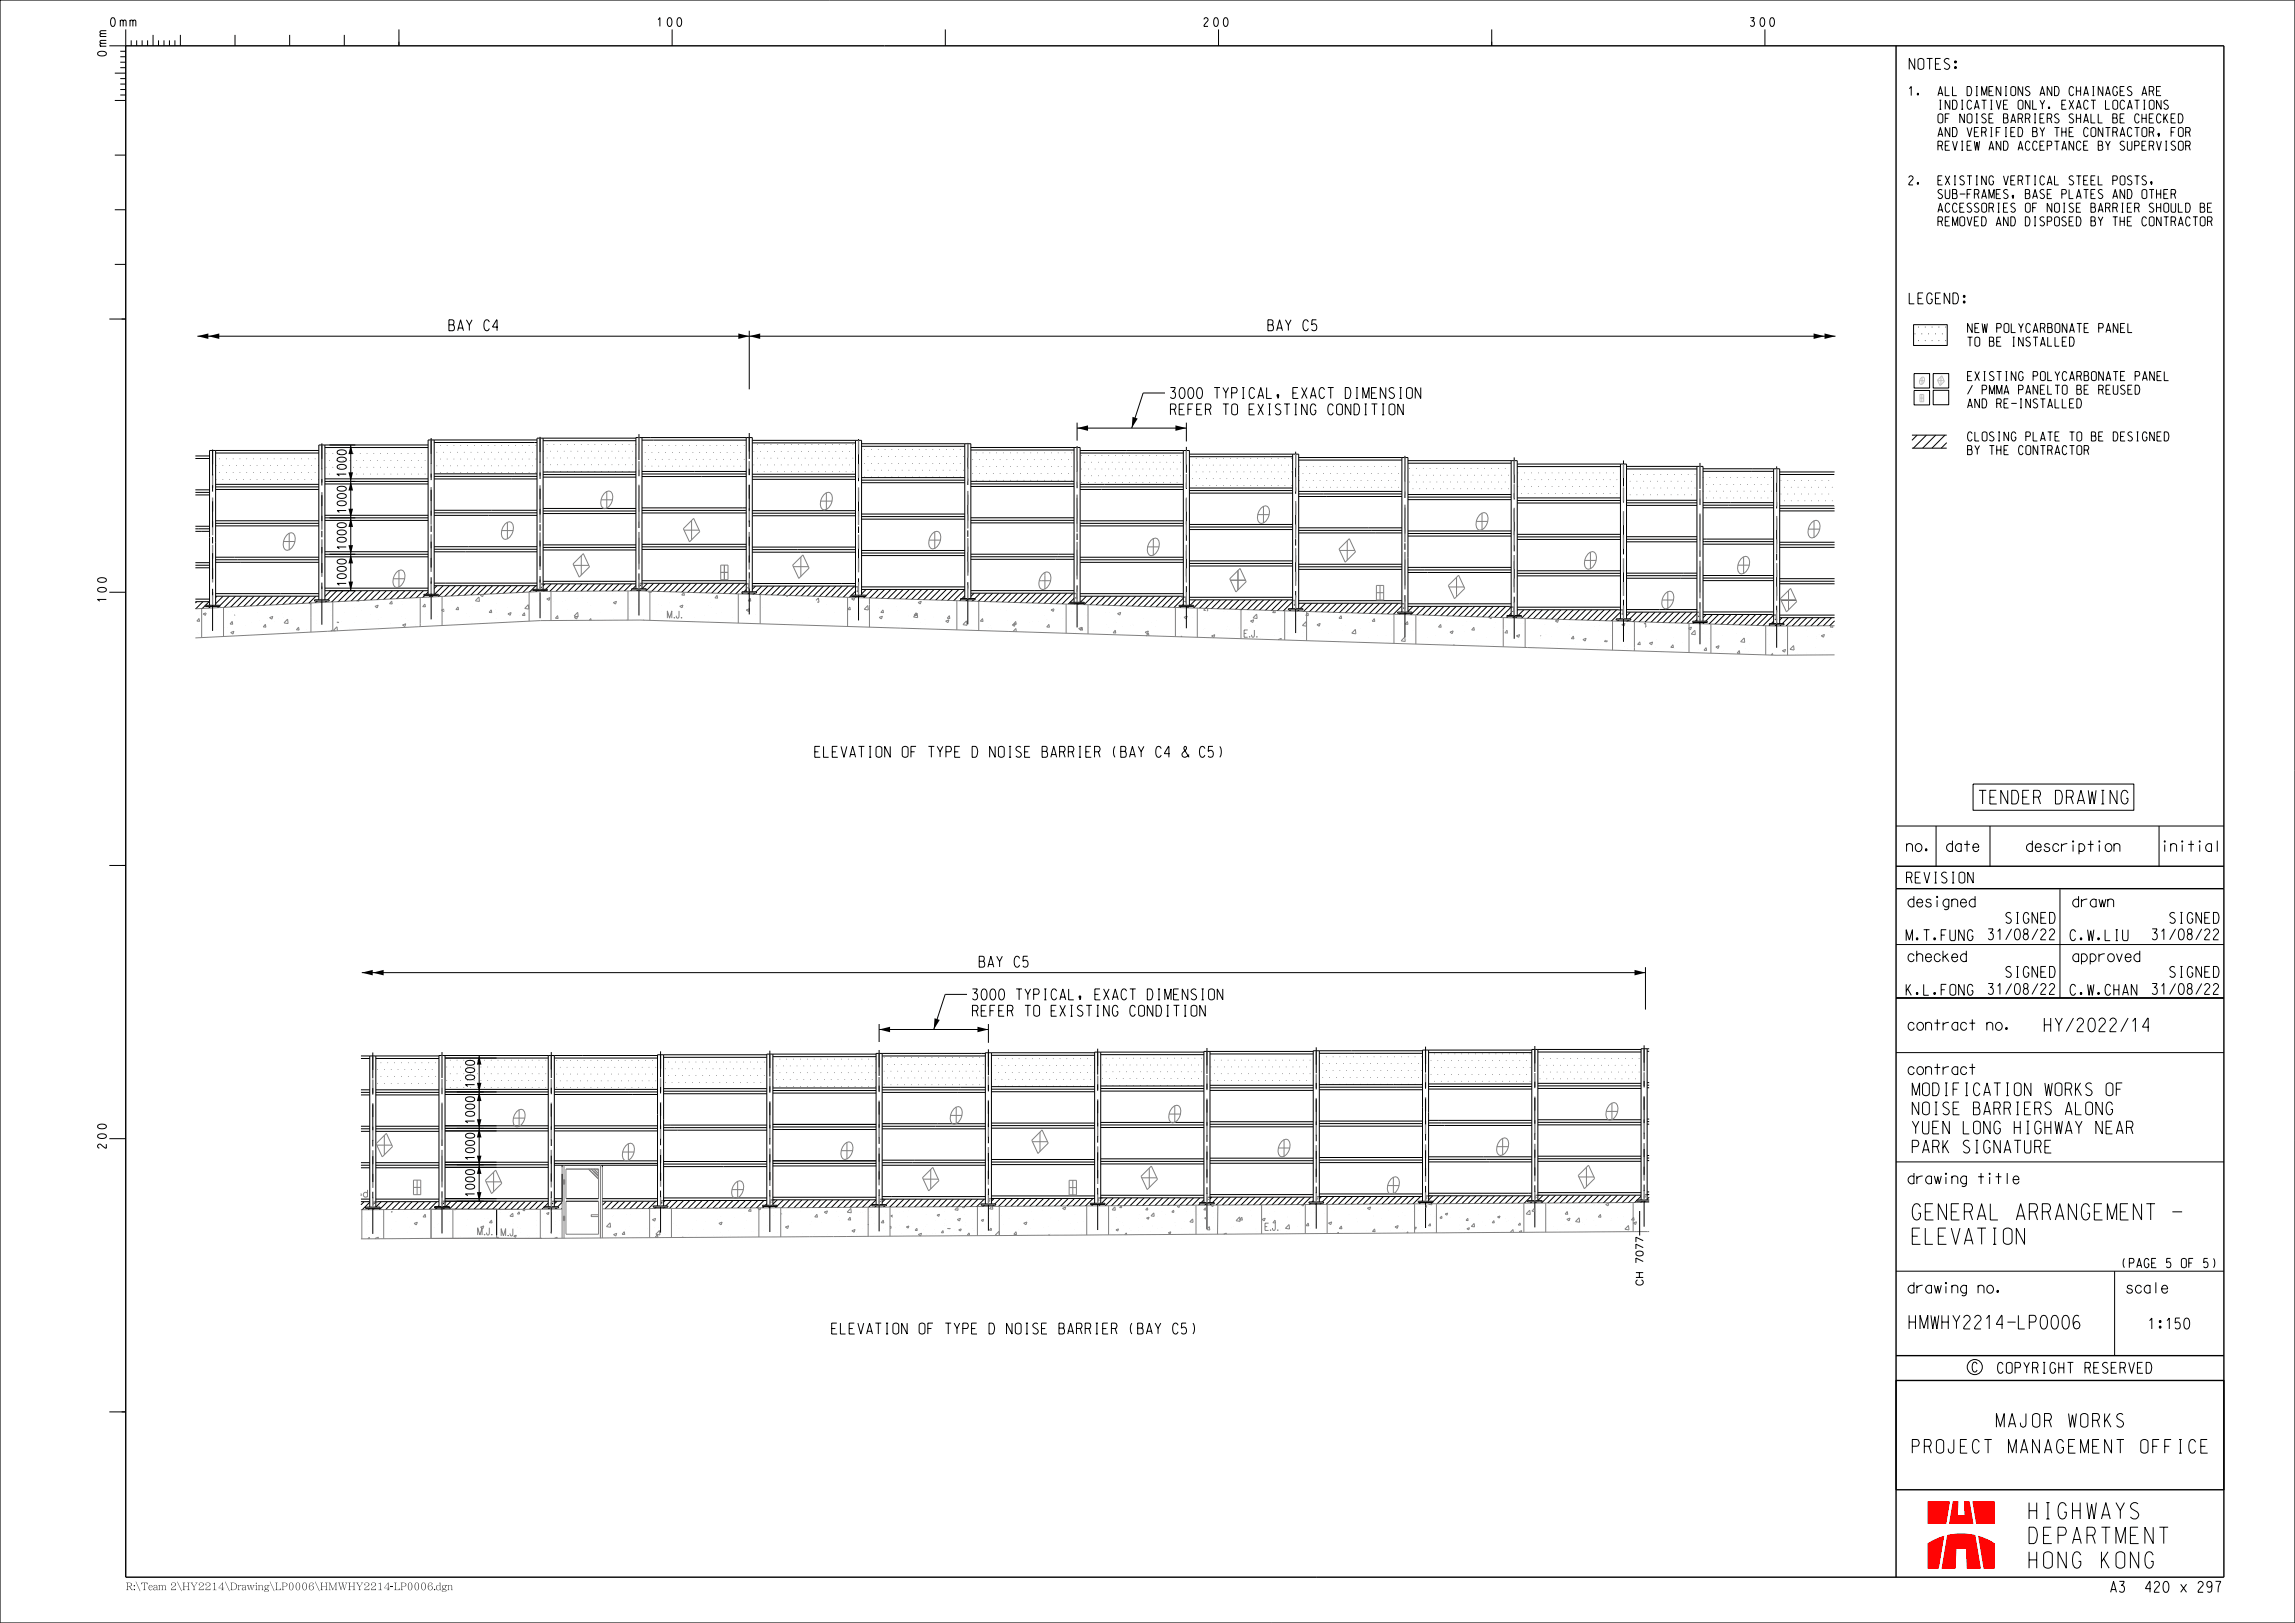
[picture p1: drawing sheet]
<svg xmlns="http://www.w3.org/2000/svg" width="420mm" height="297mm" viewBox="0 0 420 297" stroke-linecap="round" stroke-linejoin="round" font-family="sans-serif">
<defs><g id="words">
<g font-size="3">
<text x="350" y="227.7">ELEVATION</text>
<text x="350" y="223.2">GENERAL ARRANGEMENT -</text>
<text x="371.3" y="278">HIGHWAYS</text>
<text x="371.3" y="287">HONG KONG</text>
<text x="371.3" y="282.5">DEPARTMENT</text>
</g>
<g font-size="2.5">
<text x="362.2" y="147.1">TENDER DRAWING</text>
<text x="374.1" y="188.8">HY/2022/14</text>
<text x="349.4" y="243.2">HMWHY2214-LP0006</text>
<text x="365.4" y="261.2">MAJOR WORKS</text>
<text x="350" y="265.9">PROJECT MANAGEMENT OFFICE</text>
</g>
<g font-size="2.3">
<text x="350" y="204">NOISE BARRIERS ALONG</text>
<text x="350" y="200.5">MODIFICATION WORKS OF</text>
<text x="350" y="207.5">YUEN LONG HIGHWAY NEAR</text>
<text x="350" y="211">PARK SIGNATURE</text>
</g>
<g font-size="2">
<text x="349.4" y="12.7">NOTES:</text>
<text x="349.4" y="55.6">LEGEND:</text>
<text x="82.2" y="60.5">BAY C4</text>
<text x="232" y="60.5">BAY C5</text>
<text x="214.2" y="75.9">REFER TO EXISTING CONDITION</text>
<text x="214.2" y="72.9">3000 TYPICAL, EXACT DIMENSION</text>
<text x="149.1" y="138.6">ELEVATION OF TYPE D NOISE BARRIER (BAY C4 &amp; C5)</text>
<text x="348.9" y="155.8">no.</text>
<text x="356.2" y="155.8">date</text>
<text x="370.9" y="155.8">description</text>
<text x="395.6" y="155.8">initial</text>
<text x="348.9" y="161.6">REVISION</text>
<text x="349.2" y="166">designed</text>
<text x="379.3" y="166">drawn</text>
<text x="348.8" y="172.1">M.T.FUNG</text>
<text x="363.9" y="172">31/08/22</text>
<text x="367.1" y="169">SIGNED</text>
<text x="378.8" y="172.1">C.W.LIU</text>
<text x="393.9" y="172">31/08/22</text>
<text x="397.1" y="169">SIGNED</text>
<text x="179.2" y="177">BAY C5</text>
<text x="349.2" y="176">checked</text>
<text x="367.1" y="178.9">SIGNED</text>
<text x="379.3" y="176">approved</text>
<text x="397.1" y="178.9">SIGNED</text>
<text x="178" y="186">REFER TO EXISTING CONDITION</text>
<text x="178" y="183">3000 TYPICAL, EXACT DIMENSION</text>
<text x="348.8" y="182.1">K.L.FONG</text>
<text x="363.9" y="182">31/08/22</text>
<text x="378.8" y="182.1">C.W.CHAN</text>
<text x="393.9" y="182">31/08/22</text>
<text x="349.2" y="188.5">contract no.</text>
<text x="349.2" y="196.7">contract</text>
<text x="349.2" y="216.7">drawing title</text>
<text x="349.2" y="236.7">drawing no.</text>
<text x="389.2" y="236.7">scale</text>
<text x="152.2" y="244.1">ELEVATION OF TYPE D NOISE BARRIER (BAY C5)</text>
<text x="393.3" y="243.2">1:150</text>
<text x="365.6" y="251.3">COPYRIGHT RESERVED</text>
<text x="386.3" y="291.4">A3</text>
<text x="392.5" y="291.4">420 x 297</text>
</g>
<text font-size="1.8" x="360.9" y="251.1">C</text>
<g font-size="1.7">
<text x="349.3" y="17.5">1.</text>
<text x="352.3" y="17.5">ALL DIMENIONS AND CHAINAGES ARE</text>
<text x="351.8" y="20">INDICATIVE ONLY. EXACT LOCATIONS</text>
<text x="351.8" y="22.5">OF NOISE BARRIERS SHALL BE CHECKED</text>
<text x="351.7" y="27.5">REVIEW AND ACCEPTANCE BY SUPERVISOR</text>
<text x="351.8" y="25">AND VERIFIED BY THE CONTRACTOR, FOR</text>
<text x="349.3" y="33.8">2.</text>
<text x="352.5" y="33.8">EXISTING VERTICAL STEEL POSTS,</text>
<text x="351.6" y="41.3">REMOVED AND DISPOSED BY THE CONTRACTOR</text>
<text x="351.8" y="36.3">SUB-FRAMES, BASE PLATES AND OTHER</text>
<text x="351.8" y="38.8">ACCESSORIES OF NOISE BARRIER SHOULD BE</text>
<text x="360.1" y="63.4">TO BE INSTALLED</text>
<text x="360.1" y="60.9">NEW POLYCARBONATE PANEL</text>
<text x="360.1" y="69.7">EXISTING POLYCARBONATE PANEL</text>
<text x="360.1" y="74.7">AND RE-INSTALLED</text>
<text x="360.1" y="72.2">/ PMMA PANELTO BE REUSED</text>
<text x="360.1" y="83.2">BY THE CONTRACTOR</text>
<text x="360.1" y="80.7">CLOSING PLATE TO BE DESIGNED</text>
<text x="388.3" y="232">(PAGE 5 OF 5)</text>
</g>
<g font-size="1.6">
<text x="20.2" y="4.8">0mm</text>
<text x="120.3" y="4.8">100</text>
<text x="220.3" y="4.8">200</text>
<text x="320.3" y="4.8">300</text>
</g>
<text font-size="1.5" x="23" y="290.9">R:\Team 2\HY2214\Drawing\LP0006\HMWHY2214-LP0006.dgn</text>
<g font-size="1.3">
<text x="19.5" y="10.2" transform="rotate(-90 19.5 10.2)">0 m m</text>
<text x="63.4" y="87.2" transform="rotate(-90 63.4 87.2)">1000</text>
<text x="86.9" y="198.9" transform="rotate(-90 86.9 198.9)">1000</text>
<text x="300.7" y="231.3" transform="rotate(-90 300.7 231.3)">7077</text>
<text x="300.7" y="235.4" transform="rotate(-90 300.7 235.4)">CH</text>
</g>
<g font-size="1.3" fill="#808080">
<text x="121.9" y="113.1">M.J.</text>
<text x="227.5" y="116.6">E.J.</text>
<text x="87.2" y="226">M.J.</text>
<text x="91.5" y="226.2">M.J.</text>
<text x="231.3" y="225.2">E.J.</text>
</g>
</g></defs>
<path d="M23 8.4h384v280.2h-384zM347 8.4v280.2M347 252.6h60v20h-60zM347 248.1h60" fill="none" stroke="#000" stroke-width=".25"/>
<g fill="none" stroke="#000" stroke-width=".18">
<path d="M0 0h420v297h-420zM17.9 9.6l.6-.2a.71 .71 0 0 1 1 .5 1.04 1.04 0 0 1-1.6 0zM21 13.4h2M21 18.4h2M22 9.4h1M22 10.4h1M22 11.4h1M22 12.4h1M22 14.4h1M22 15.4h1M22 16.4h1M22 17.4h1"/>
<path d="M23 5.4v3h-3M24 7.4v1M25 7.4v1M26 7.4v1M27 7.4v1M28 6.4v2M29 7.4v1M30 7.4v1M31 7.4v1M32 7.4v1M33 6.4v2M43 6.4v2"/>
<path d="M53 6.4v2M63 6.4v2M73 5.4v3M123 5.4v3M173 5.4v3M223 5.4v3M273 5.4v3M323 5.4v3M21 28.4h2M21 38.4h2M20 58.4h3M21 48.4h2"/>
<path d="M17.9 107.7l.6-.2a.71 .71 0 0 1 1 .5 1.04 1.04 0 0 1-1.6 0zM17.9 105.9l.6-.2a.71 .71 0 0 1 1 .5 1.04 1.04 0 0 1-1.6 0zM19.5 109.7h-1.6l.4 .3M20 108.4h3M20 158.4h3M17.9 207.7l.6-.2a.71 .71 0 0 1 1 .5 1.04 1.04 0 0 1-1.6 0zM17.9 205.9l.6-.2a.71 .71 0 0 1 1 .5 1.04 1.04 0 0 1-1.6 0zM19.5 209.4v.7a1.22 1.22 0 0 1-1.1-.7 .38 .38 0 0 0-.5 .2 .38 .38 0 0 0 .3 .5M20 208.4h3M347 212.6h60M347 232.6h60M387 232.6v15.5"/>
<path d="M20 258.4h3"/>
</g>
<path d="M365.1 282.4h.1" fill="none" stroke="#f00" stroke-width=".18"/>
<g fill="#f00">
<path d="M352.8 274.7h4.1l-.7 4.1h-3.4z" fill-rule="evenodd"/>
<path d="M357.4 274.7h1l-.1 2.6h1.2l-.1-2.6h1.1l.6 4.1h-4.4z" fill-rule="evenodd"/>
<path d="M361 274.7h4.1v4.1h-3.5z" fill-rule="evenodd"/>
<path d="M352.8 282.4l1.4-.8 1.6-.6-1 6.1h-2z" fill-rule="evenodd"/>
<path d="M356.3 280.9a11.3 11.3 0 0 1 5.2 0l1 6.2h-2.6l-.1-3.6h-1.8l-.1 3.6h-2.6z" fill-rule="evenodd"/>
<path d="M362 281l1.6 .6 1.5 .8v4.7h-2.1z" fill-rule="evenodd"/>
</g>
<g fill="none" stroke="#000" stroke-width=".18">
<path d="M35.8 90.1h2.5M35.8 96.8h2.5M35.8 90.6h2.5M35.8 96.3h2.5M35.8 97.2h2.5M39.5 89.1h18.8M39.5 95.8h18.8M39.5 95.3h18.8M39.5 96.2h18.8M39.5 89.6h18.8M59.5 88.1h18.8M59.5 94.8h18.8"/>
<path d="M59.5 95.2h18.8M59.5 88.6h18.8M59.5 94.3h18.8M79.5 87.2h18.8M79.5 93.8h18.8M79.5 94.3h18.8M79.5 93.4h18.8M79.5 87.6h18.8M99.4 86.8h17M99.4 93.5h17M99.4 93h17M99.4 94h17"/>
<path d="M99.4 87.3h17M117.5 93.9h19.1M117.5 92.9h19.1M117.5 86.7h19.1M117.5 93.4h19.1M117.5 87.2h19.1M137.7 94.4h18.9M137.7 87.2h18.9M137.7 93.9h18.9M137.7 87.7h18.9M137.7 93.4h18.9M157.7 87.9h18.9"/>
<path d="M157.7 94.5h18.9M157.7 88.3h18.9M157.7 94.1h18.9M157.7 95h18.9M177.7 94.8h18.9M177.7 88.6h18.9M177.7 95.2h18.9M177.7 89h18.9M177.7 95.7h18.9M197.7 89.6h18.9M197.7 89.1h18.9M197.7 95.8h18.9"/>
<path d="M197.7 96.2h18.9M197.7 95.3h18.9M217.7 89.8h18.9M217.7 96.4h18.9M217.7 90.2h18.9M217.7 96h18.9M217.7 96.9h18.9M237.7 90.9h18.9M237.7 90.4h18.9M237.7 97.5h18.9M237.7 97.1h18.9M237.7 96.6h18.9"/>
<path d="M257.7 91h18.9M257.7 97.6h18.9M257.7 91.4h18.9M257.7 97.2h18.9M257.7 98.1h18.9M277.7 91.6h18.9M277.7 98.2h18.9M277.7 92h18.9M277.7 97.8h18.9M277.7 98.7h18.9M297.7 92h12.9M297.7 92.5h12.9"/>
<path d="M297.7 98.2h12.9M297.7 98.7h12.9M297.7 99.1h12.9M311.7 99.1h12.9M311.7 98.6h12.9M311.7 99.6h12.9M311.7 92.4h12.9M311.7 92.9h12.9M325.7 93.5h10M325.7 93h10M325.7 99.7h10M325.7 99.2h10"/>
<path d="M35.8 110.1h2.5M35.8 109.6h2.5M37.6 110.8h2.6v.2h-2.6zM39.5 109.1h18.8M39.5 108.6h18.8M57.6 109.8h2.6v.2h-2.6zM59.5 108.1h18.8M59.5 107.6h18.8M77.6 108.8h2.6v.2h-2.6zM79.5 107.2h18.8M79.5 106.7h18.8M97.5 107.8h2.7v.3h-2.7z"/>
<path d="M99.4 106.8h17M99.4 106.4h17M115.6 107.7h2.7v.3h-2.7zM117.5 106.7h19.1M117.5 106.3h19.1M135.8 108.3h2.7v.2h-2.7zM137.7 107.2h18.9M137.7 106.8h18.9M155.8 108.9h2.6v.2h-2.6zM157.7 107.9h18.9M157.7 107.4h18.9M175.8 109.5h2.6v.3h-2.6z"/>
<path d="M177.7 108.6h18.9M177.7 108.1h18.9M197.7 109.1h18.9M197.7 108.6h18.9M198.4 110.2v.3M198.4 110.2h-2.6v.3h2.6M215.8 110.8h2.6v.2h-2.6zM217.7 109.8h18.9M217.7 109.3h18.9M235.8 111.4h2.6v.2h-2.6zM237.7 110.4h18.9M237.7 109.9h18.9"/>
<path d="M255.8 112h2.6v.2h-2.6zM257.7 111h18.9M257.7 110.5h18.9M275.8 112.6h2.6v.3h-2.6zM277.7 111.6h18.9M277.7 111.1h18.9M295.8 113.2h2.6v.3h-2.6zM297.7 112h12.9M297.7 111.5h12.9M309.8 113.7h2.6v.2h-2.6zM311.7 112h12.9M311.7 112.4h12.9"/>
<path d="M323.8 114.1h2.7v.2h-2.7zM325.7 113h10M325.7 100.2h10M325.7 112.6h10M347 151.2h60M354.3 151.2v7.3M361.1 143.5h29.4v4.8h-29.4zM364.2 151.2v7.3M395.1 151.2v7.3M347 192.6h60M347 182.6h60M354 195.3h1.1"/>
<path d="M354 187.2h1.1M354.5 186.5v2M354.5 194.7v2M360.4 195.3h1.1M360.4 187.2h1.1M360.9 186.5v2M360.9 194.7v2"/>
<circle cx="361.4" cy="250.2" r="1.38"/>
</g>
<path d="M347 158.5h60M347 162.6h60M347 182.6h60" fill="none" stroke="#000" stroke-width=".25"/>
<g fill="none" stroke="#808080" stroke-width=".18">
<path d="M35.8 116.7l63.1-3.1 18.2-.1 208 6.4 10.6-.1M35.8 111.4l63.1-3.2 18.2-.1 208 6.5 10.6-.1M36.9 111.4v5.3M40.9 111.2v5.3M56.9 110.2v5.5M60.9 110.1v5.4M76.9 109.2v5.5M80.9 109.1v5.4M96.8 108.3v5.4M100.8 108.2v5.4M114.9 108.1v5.4M116.9 107.1h.4"/>
<path d="M117 106.8h.8h-.8v.5zM118.9 108.2v5.3M135.1 108.7v5.3M139.1 108.7v5.4M155.1 109.3v5.3M159.1 109.4v5.4M175.1 109.9v5.4M179.1 110v5.4M195.1 110.5v5.4M199.1 110.7v5.3M215.1 111.2v5.3M219.1 111.2v5.4"/>
<path d="M227.1 111.5v5.4M235.1 111.8v5.3M239.1 111.9v5.3M255.1 112.4v5.3M259.1 112.5v5.4M275.1 113v5.4M279.1 113.1v5.4M295.1 113.6v5.4M299.1 113.8v5.3M309.1 114.1v5.3M313.1 114.2v5.3M323.1 114.5v5.3"/>
<path d="M327.1 114.6v5.3"/>
</g>
<g fill="#000">
<circle cx="38.8" cy="110.6" r=".02"/>
<circle cx="39" cy="109.6" r=".02"/>
<circle cx="58.8" cy="109.6" r=".02"/>
<circle cx="59" cy="108.6" r=".02"/>
<circle cx="78.8" cy="108.6" r=".02"/>
<circle cx="79" cy="107.7" r=".02"/>
<circle cx="98.7" cy="107.7" r=".02"/>
<circle cx="116.8" cy="107.4" r=".02"/>
<circle cx="137.2" cy="107.8" r=".02"/>
<circle cx="157.2" cy="108.4" r=".02"/>
<circle cx="177" cy="108.4" r=".02"/>
<circle cx="177.2" cy="109.1" r=".02"/>
<circle cx="197.2" cy="109.6" r=".02"/>
<circle cx="217.2" cy="110.3" r=".02"/>
<circle cx="237.2" cy="110.9" r=".02"/>
<circle cx="257.2" cy="111.5" r=".02"/>
<circle cx="277.2" cy="112.1" r=".02"/>
<circle cx="297.2" cy="112.5" r=".02"/>
<circle cx="311.2" cy="113" r=".02"/>
<circle cx="325.2" cy="113.5" r=".02"/>
</g>
<g fill="#808080">
<circle cx="60.8" cy="111.4" r=".02"/>
<circle cx="57.9" cy="114.1" r=".02"/>
<circle cx="53" cy="115" r=".02"/>
<circle cx="51" cy="113.1" r=".02"/>
<circle cx="48.1" cy="115.8" r=".02"/>
<circle cx="46" cy="114" r=".02"/>
<circle cx="41.1" cy="114.8" r=".02"/>
<circle cx="36.2" cy="115.7" r=".02"/>
<circle cx="60.7" cy="112.7" r=".02"/>
<circle cx="58" cy="113.6" r=".02"/>
<circle cx="53.4" cy="113.4" r=".02"/>
<circle cx="51.7" cy="112.3" r=".02"/>
<circle cx="48.9" cy="113.2" r=".02"/>
<circle cx="47.1" cy="112.1" r=".02"/>
<circle cx="42.6" cy="111.9" r=".02"/>
<circle cx="39.9" cy="112.8" r=".02"/>
<circle cx="40.9" cy="116.2" r=".02"/>
<circle cx="36.4" cy="116" r=".02"/>
<circle cx="47.1" cy="111.1" r=".02"/>
<circle cx="43.9" cy="111.6" r=".02"/>
<circle cx="41.8" cy="111.8" r=".02"/>
<circle cx="36.4" cy="112.5" r=".02"/>
<circle cx="60.9" cy="112.4" r=".02"/>
<circle cx="52.3" cy="113.5" r=".02"/>
<circle cx="50.2" cy="113.8" r=".02"/>
<circle cx="44.9" cy="114.5" r=".02"/>
<circle cx="41.7" cy="114.9" r=".02"/>
<circle cx="39.6" cy="115.2" r=".02"/>
<circle cx="60.8" cy="115.4" r=".02"/>
<circle cx="43.4" cy="111.3" r=".02"/>
<circle cx="38.9" cy="114.7" r=".02"/>
<circle cx="47.5" cy="113.6" r=".02"/>
<circle cx="51.9" cy="112.9" r=".02"/>
<circle cx="51.8" cy="115.7" r=".02"/>
<circle cx="60.5" cy="111.8" r=".02"/>
<circle cx="56.2" cy="115.1" r=".02"/>
<circle cx="60.4" cy="114.6" r=".02"/>
</g>
<g fill="none" stroke="#808080" stroke-width=".18">
<path d="M36.5 113.7h-.5l.4-.5 .1 .5M37.7 112.1l-.5 .2 .4 .3 .1-.4M42.2 115.7l.6-.2-.2 .5zM42.5 113.7l-.4 .5 .5 .1-.1-.6M43 112.5v.1M48.7 114.8l-.5-.1 .4-.4 .1 .5M49.3 113l.6-.2-.1 .5zM52.6 113.3l.1 .8-.7-.1zM54.2 115.2l.5 .1M54.6 114.8l.1 .5M54.7 114.8l-.5 .4M56.9 110.3v.3l-.3-.2"/>
<path d="M60.7 115.3v.2M60.7 115.3l-.1 .2"/>
</g>
<g fill="#808080">
<circle cx="176.4" cy="115.2" r=".02"/>
<circle cx="174.4" cy="113.4" r=".02"/>
<circle cx="169.4" cy="114.2" r=".02"/>
<circle cx="164.8" cy="110" r=".02"/>
<circle cx="155" cy="111.7" r=".02"/>
<circle cx="146.8" cy="109.6" r=".02"/>
<circle cx="145.1" cy="113.4" r=".02"/>
<circle cx="136.9" cy="111.3" r=".02"/>
<circle cx="134.9" cy="109.4" r=".02"/>
<circle cx="132" cy="112.2" r=".02"/>
<circle cx="129.9" cy="110.3" r=".02"/>
<circle cx="127" cy="113" r=".02"/>
<circle cx="125" cy="111.1" r=".02"/>
<circle cx="120.1" cy="112" r=".02"/>
<circle cx="115.1" cy="112.8" r=".02"/>
<circle cx="110.5" cy="108.6" r=".02"/>
<circle cx="105.6" cy="109.5" r=".02"/>
<circle cx="100.7" cy="110.3" r=".02"/>
<circle cx="90.8" cy="112" r=".02"/>
<circle cx="87.6" cy="109.1" r=".02"/>
<circle cx="85.9" cy="112.9" r=".02"/>
<circle cx="82.6" cy="109.9" r=".02"/>
<circle cx="80.9" cy="113.7" r=".02"/>
<circle cx="77.7" cy="110.8" r=".02"/>
<circle cx="76" cy="114.6" r=".02"/>
<circle cx="72.7" cy="111.6" r=".02"/>
<circle cx="70.7" cy="109.7" r=".02"/>
<circle cx="67.8" cy="112.4" r=".02"/>
<circle cx="65.8" cy="110.6" r=".02"/>
<circle cx="175.3" cy="113.1" r=".02"/>
<circle cx="170.8" cy="112.9" r=".02"/>
<circle cx="166.3" cy="112.7" r=".02"/>
<circle cx="161.8" cy="112.5" r=".02"/>
<circle cx="157.2" cy="112.3" r=".02"/>
<circle cx="152.7" cy="112.1" r=".02"/>
<circle cx="139.2" cy="111.6" r=".02"/>
<circle cx="130.1" cy="111.2" r=".02"/>
<circle cx="125.6" cy="111" r=".02"/>
<circle cx="121.1" cy="110.8" r=".02"/>
<circle cx="116.6" cy="110.6" r=".02"/>
<circle cx="112.1" cy="110.4" r=".02"/>
<circle cx="107.5" cy="110.2" r=".02"/>
<circle cx="103" cy="110" r=".02"/>
<circle cx="98.5" cy="109.9" r=".02"/>
<circle cx="94" cy="109.7" r=".02"/>
<circle cx="89.5" cy="109.5" r=".02"/>
<circle cx="84.9" cy="109.3" r=".02"/>
<circle cx="87.8" cy="113.8" r=".02"/>
<circle cx="83.3" cy="113.6" r=".02"/>
<circle cx="78.8" cy="113.4" r=".02"/>
<circle cx="76" cy="114.4" r=".02"/>
<circle cx="74.2" cy="113.2" r=".02"/>
<circle cx="71.5" cy="114.2" r=".02"/>
<circle cx="69.7" cy="113" r=".02"/>
<circle cx="67" cy="114" r=".02"/>
<circle cx="65.2" cy="112.8" r=".02"/>
<circle cx="62.5" cy="113.8" r=".02"/>
<circle cx="87.6" cy="108.9" r=".02"/>
<circle cx="84.4" cy="109.3" r=".02"/>
<circle cx="82.2" cy="109.6" r=".02"/>
<circle cx="76.9" cy="110.3" r=".02"/>
<circle cx="73.7" cy="110.7" r=".02"/>
<circle cx="71.6" cy="111" r=".02"/>
<circle cx="66.2" cy="111.7" r=".02"/>
<circle cx="63" cy="112.1" r=".02"/>
<circle cx="114.2" cy="108.4" r=".02"/>
<circle cx="112" cy="108.7" r=".02"/>
<circle cx="106.7" cy="109.4" r=".02"/>
<circle cx="103.5" cy="109.8" r=".02"/>
<circle cx="101.4" cy="110.1" r=".02"/>
<circle cx="96" cy="110.8" r=".02"/>
<circle cx="92.8" cy="111.2" r=".02"/>
<circle cx="90.7" cy="111.5" r=".02"/>
<circle cx="85.3" cy="112.2" r=".02"/>
<circle cx="80" cy="112.9" r=".02"/>
<circle cx="74.7" cy="113.6" r=".02"/>
<circle cx="71.5" cy="114" r=".02"/>
<circle cx="69.3" cy="114.3" r=".02"/>
<circle cx="64" cy="115" r=".02"/>
<circle cx="133.3" cy="108.9" r=".02"/>
<circle cx="131.1" cy="109.2" r=".02"/>
<circle cx="125.8" cy="109.9" r=".02"/>
<circle cx="122.6" cy="110.3" r=".02"/>
<circle cx="120.5" cy="110.6" r=".02"/>
<circle cx="115.1" cy="111.3" r=".02"/>
<circle cx="111.9" cy="111.7" r=".02"/>
<circle cx="109.8" cy="112" r=".02"/>
<circle cx="104.5" cy="112.7" r=".02"/>
<circle cx="101.3" cy="113.1" r=".02"/>
<circle cx="99.1" cy="113.4" r=".02"/>
<circle cx="152.4" cy="109.5" r=".02"/>
<circle cx="150.3" cy="109.7" r=".02"/>
<circle cx="139.6" cy="111.1" r=".02"/>
<circle cx="131" cy="112.3" r=".02"/>
<circle cx="128.9" cy="112.6" r=".02"/>
<circle cx="171.5" cy="110" r=".02"/>
<circle cx="169.4" cy="110.3" r=".02"/>
<circle cx="164" cy="111" r=".02"/>
<circle cx="160.8" cy="111.4" r=".02"/>
<circle cx="158.7" cy="111.7" r=".02"/>
<circle cx="148" cy="113.1" r=".02"/>
<circle cx="142.7" cy="113.8" r=".02"/>
<circle cx="169.3" cy="113.3" r=".02"/>
<circle cx="167.2" cy="113.6" r=".02"/>
<circle cx="161.8" cy="114.3" r=".02"/>
<circle cx="158.6" cy="114.7" r=".02"/>
<circle cx="64.9" cy="111.2" r=".02"/>
<circle cx="69.3" cy="110.6" r=".02"/>
<circle cx="64.8" cy="114" r=".02"/>
<circle cx="73.6" cy="110" r=".02"/>
<circle cx="69.2" cy="113.4" r=".02"/>
<circle cx="78" cy="109.4" r=".02"/>
<circle cx="73.5" cy="112.8" r=".02"/>
<circle cx="77.9" cy="112.2" r=".02"/>
<circle cx="86.5" cy="111.1" r=".02"/>
<circle cx="90.9" cy="110.4" r=".02"/>
<circle cx="86.4" cy="113.9" r=".02"/>
<circle cx="90.8" cy="113.2" r=".02"/>
<circle cx="99.5" cy="109.3" r=".02"/>
<circle cx="95.1" cy="112.6" r=".02"/>
<circle cx="103.9" cy="108.7" r=".02"/>
<circle cx="99.4" cy="112.1" r=".02"/>
<circle cx="103.8" cy="111.5" r=".02"/>
<circle cx="108.1" cy="110.9" r=".02"/>
<circle cx="112.4" cy="110.3" r=".02"/>
<circle cx="116.8" cy="109.7" r=".02"/>
<circle cx="112.3" cy="113.2" r=".02"/>
<circle cx="121.2" cy="109.1" r=".02"/>
<circle cx="116.7" cy="112.5" r=".02"/>
<circle cx="125.4" cy="108.6" r=".02"/>
<circle cx="121.1" cy="111.9" r=".02"/>
<circle cx="125.3" cy="111.4" r=".02"/>
<circle cx="129.7" cy="110.7" r=".02"/>
<circle cx="129.6" cy="113.6" r=".02"/>
<circle cx="138.4" cy="109.6" r=".02"/>
<circle cx="134" cy="113" r=".02"/>
<circle cx="142.8" cy="109" r=".02"/>
<circle cx="138.3" cy="112.4" r=".02"/>
<circle cx="151.3" cy="110.7" r=".02"/>
<circle cx="146.9" cy="114" r=".02"/>
<circle cx="155.7" cy="110" r=".02"/>
<circle cx="151.2" cy="113.5" r=".02"/>
<circle cx="155.6" cy="112.8" r=".02"/>
<circle cx="164.2" cy="111.7" r=".02"/>
<circle cx="168.6" cy="111.1" r=".02"/>
<circle cx="164.1" cy="114.5" r=".02"/>
<circle cx="172.9" cy="110.5" r=".02"/>
<circle cx="168.5" cy="113.9" r=".02"/>
<circle cx="172.8" cy="113.3" r=".02"/>
<circle cx="177.1" cy="112.7" r=".02"/>
</g>
<g fill="none" stroke="#808080" stroke-width=".18">
<path d="M61.6 113.8l.3 .2 .1-.2M61.8 115.4l-.1-.7-.7 .7h.4M65.2 109.9l.5 .1M65.7 109.9v.1M68.6 111l.6-.3-.2 .5zM71.7 110l-.4 .5h.5l-.1-.5M73.7 114.4l.6-.3-.2 .6zM77.9 111.1l-.5-.1 .4-.5 .1 .6M81.3 111.5l-.5 .1 .4 .3 .1-.2M83.8 111.1l.1 .5-.5-.1M83.8 111.1l-.4 .4M87.7 110.1l-.1-.8-.6 .6 .7 .2"/>
<path d="M88.5 108.8l-.2 .4-.4-.3 .4-.1M89.5 112.1h.5M89.5 112.1l.4-.5 .1 .5M93.5 112.1l-.1 .5-.5-.3 .6-.2M96 112.1l.1 .6M96 112.1l-.4 .5h.5M96.7 110.7l.1 .8-.8-.2zM100.1 109.6l.6-.2-.2 .5zM102.1 112.6l-.5 .5 .5 .1-.1-.5M105.7 112.8l-.2 .5-.4-.3M105.7 112.8l-.6 .2M105.7 112.1l.1 .8-.7-.2z"/>
<path d="M108.2 113.5l-.1-.3-.3 .3M112.2 110.3l.6-.3-.2 .6zM114.8 113.5h.1M117.8 113.5h.1M118.8 108.2l-.1 .2h.5M119.1 108.2l.1 .2M124.4 110.9l.6-.2-.2 .5zM125.2 108.4l.1 .6M125.2 108.4l-.4 .5h.5M131.2 109l.1 .5-.5-.1M131.2 108.9l-.4 .5M136.6 111.6l.6-.2-.2 .5z"/>
<path d="M137.4 110h-.5l.4-.5 .1 .5M143.8 109l.3 .2 .1-.2M149.3 109.9l.5-.5 .1 .8h-.3M155.1 111.5l.5 .1M155.5 111.1l.1 .5M155.5 111.1l-.4 .4M155.8 109.6l.6-.3-.1 .6zM158.8 110.8l.1 .8-.7-.1zM160.9 113l.6-.2-.2 .5zM161.6 111.6l-.4 .5h.5l-.1-.5M167.8 112.7l-.5-.1 .4-.5 .1 .6M167.8 112.2l.1 .8-.7-.1z"/>
<path d="M168 110.3l.6-.3-.2 .5zM173.1 113.7l.6-.3-.2 .5zM173.8 112.7l-.5 .4 .5 .1-.1-.5M176.2 114.3l.7-.7 .1 .8-.8-.1"/>
</g>
<g fill="#808080">
<circle cx="223.7" cy="115.6" r=".02"/>
<circle cx="219.1" cy="111.4" r=".02"/>
<circle cx="218.8" cy="116.5" r=".02"/>
<circle cx="209.2" cy="113.1" r=".02"/>
<circle cx="204.3" cy="114" r=".02"/>
<circle cx="201.1" cy="111" r=".02"/>
<circle cx="199.4" cy="114.8" r=".02"/>
<circle cx="196.1" cy="111.9" r=".02"/>
<circle cx="194.4" cy="115.7" r=".02"/>
<circle cx="191.2" cy="112.7" r=".02"/>
<circle cx="189.2" cy="110.8" r=".02"/>
<circle cx="186.3" cy="113.5" r=".02"/>
<circle cx="184.2" cy="111.7" r=".02"/>
<circle cx="181.3" cy="114.4" r=".02"/>
<circle cx="179.3" cy="112.5" r=".02"/>
<circle cx="224" cy="111.8" r=".02"/>
<circle cx="225" cy="115.2" r=".02"/>
<circle cx="219.5" cy="111.7" r=".02"/>
<circle cx="220.5" cy="115" r=".02"/>
<circle cx="214.9" cy="111.5" r=".02"/>
<circle cx="216" cy="114.8" r=".02"/>
<circle cx="210.4" cy="111.3" r=".02"/>
<circle cx="211.5" cy="114.6" r=".02"/>
<circle cx="205.9" cy="111.1" r=".02"/>
<circle cx="207" cy="114.4" r=".02"/>
<circle cx="201.4" cy="110.9" r=".02"/>
<circle cx="202.4" cy="114.2" r=".02"/>
<circle cx="196.9" cy="110.7" r=".02"/>
<circle cx="197.9" cy="114.1" r=".02"/>
<circle cx="192.4" cy="110.5" r=".02"/>
<circle cx="187.8" cy="110.3" r=".02"/>
<circle cx="188.9" cy="113.7" r=".02"/>
<circle cx="184.4" cy="113.5" r=".02"/>
<circle cx="179.8" cy="113.3" r=".02"/>
<circle cx="190.6" cy="110.5" r=".02"/>
<circle cx="188.5" cy="110.8" r=".02"/>
<circle cx="183.2" cy="111.5" r=".02"/>
<circle cx="180" cy="111.9" r=".02"/>
<circle cx="209.7" cy="111.1" r=".02"/>
<circle cx="207.6" cy="111.3" r=".02"/>
<circle cx="202.3" cy="112" r=".02"/>
<circle cx="199.1" cy="112.5" r=".02"/>
<circle cx="196.9" cy="112.7" r=".02"/>
<circle cx="191.6" cy="113.4" r=".02"/>
<circle cx="188.4" cy="113.9" r=".02"/>
<circle cx="186.3" cy="114.1" r=".02"/>
<circle cx="180.9" cy="114.8" r=".02"/>
<circle cx="177.7" cy="115.3" r=".02"/>
<circle cx="226.7" cy="111.9" r=".02"/>
<circle cx="221.4" cy="112.6" r=".02"/>
<circle cx="218.2" cy="113" r=".02"/>
<circle cx="216.1" cy="113.3" r=".02"/>
<circle cx="210.7" cy="114" r=".02"/>
<circle cx="207.5" cy="114.4" r=".02"/>
<circle cx="205.4" cy="114.7" r=".02"/>
<circle cx="200" cy="115.4" r=".02"/>
<circle cx="196.8" cy="115.8" r=".02"/>
<circle cx="226.6" cy="114.9" r=".02"/>
<circle cx="224.5" cy="115.2" r=".02"/>
<circle cx="219.2" cy="115.9" r=".02"/>
<circle cx="216" cy="116.3" r=".02"/>
<circle cx="185.9" cy="111.5" r=".02"/>
<circle cx="181.4" cy="114.9" r=".02"/>
<circle cx="190.1" cy="111" r=".02"/>
<circle cx="185.8" cy="114.3" r=".02"/>
<circle cx="190" cy="113.8" r=".02"/>
<circle cx="194.4" cy="113.2" r=".02"/>
<circle cx="198.8" cy="112.6" r=".02"/>
<circle cx="203" cy="112" r=".02"/>
<circle cx="198.7" cy="115.4" r=".02"/>
<circle cx="207.4" cy="111.4" r=".02"/>
<circle cx="202.9" cy="114.8" r=".02"/>
<circle cx="207.3" cy="114.2" r=".02"/>
<circle cx="211.7" cy="113.6" r=".02"/>
<circle cx="216" cy="113.1" r=".02"/>
<circle cx="215.9" cy="115.9" r=".02"/>
<circle cx="224.7" cy="111.8" r=".02"/>
<circle cx="220.3" cy="115.2" r=".02"/>
<circle cx="224.6" cy="114.6" r=".02"/>
</g>
<g fill="none" stroke="#808080" stroke-width=".18">
<path d="M179.4 113.7h.5M179.4 113.7l.4-.5 .1 .5M185.2 114.3l.6-.2-.2 .5zM185.4 115.6l.5-.6 .1 .6M185.9 113.7l.1 .6M185.9 113.7l-.4 .5h.5M192 114.2l-.4 .5 .5 .1-.1-.5M192.9 111.4l-.6 .2 .5 .3 .1-.4M197.4 115l.6-.2 .1 .5M197.6 115.3h.5M198 114.8l-.2 .5-.4-.3M198 114.8l-.4 .5"/>
<path d="M204.1 115.3l.1 .6M204.1 115.3l-.4 .5h.5M204.5 112.3l.6-.2-.2 .5zM210.2 115.5l-.2 .5-.4-.3M210.2 115.5l-.6 .2M210.2 115.9l.1 .5M210.2 115.8l-.4 .5h.1M216.1 116.5l.1-.1 .1 .1M216.7 113l.6-.3-.2 .5zM220.6 111.3l-.3 .4h.4M221 111.3v.5h-.1M221.7 116.4l.6-.3-.2 .6z"/>
<path d="M226.8 111.6h.3M226.8 111.5v.1"/>
</g>
<g fill="#808080">
<circle cx="332.3" cy="118.4" r=".02"/>
<circle cx="327.3" cy="119.3" r=".02"/>
<circle cx="322.7" cy="115.1" r=".02"/>
<circle cx="317.8" cy="115.9" r=".02"/>
<circle cx="312.9" cy="116.8" r=".02"/>
<circle cx="307.9" cy="117.6" r=".02"/>
<circle cx="304.7" cy="114.7" r=".02"/>
<circle cx="303" cy="118.5" r=".02"/>
<circle cx="294.8" cy="116.3" r=".02"/>
<circle cx="292.8" cy="114.5" r=".02"/>
<circle cx="289.9" cy="117.2" r=".02"/>
<circle cx="287.9" cy="115.3" r=".02"/>
<circle cx="285" cy="118" r=".02"/>
<circle cx="282.9" cy="116.2" r=".02"/>
<circle cx="278" cy="117" r=".02"/>
<circle cx="273.1" cy="117.9" r=".02"/>
<circle cx="268.5" cy="113.7" r=".02"/>
<circle cx="263.5" cy="114.5" r=".02"/>
<circle cx="258.6" cy="115.4" r=".02"/>
<circle cx="253.7" cy="116.2" r=".02"/>
<circle cx="250.4" cy="113.3" r=".02"/>
<circle cx="248.7" cy="117.1" r=".02"/>
<circle cx="245.5" cy="114.1" r=".02"/>
<circle cx="243.5" cy="112.2" r=".02"/>
<circle cx="238.5" cy="113.1" r=".02"/>
<circle cx="235.6" cy="115.8" r=".02"/>
<circle cx="228.6" cy="114.8" r=".02"/>
<circle cx="335.2" cy="115.5" r=".02"/>
<circle cx="332.5" cy="116.4" r=".02"/>
<circle cx="330.7" cy="115.3" r=".02"/>
<circle cx="333.5" cy="119.8" r=".02"/>
<circle cx="326.1" cy="115.1" r=".02"/>
<circle cx="329" cy="119.6" r=".02"/>
<circle cx="323.4" cy="116" r=".02"/>
<circle cx="321.6" cy="114.9" r=".02"/>
<circle cx="324.5" cy="119.4" r=".02"/>
<circle cx="318.9" cy="115.9" r=".02"/>
<circle cx="317.1" cy="114.7" r=".02"/>
<circle cx="319.9" cy="119.2" r=".02"/>
<circle cx="312.6" cy="114.5" r=".02"/>
<circle cx="315.4" cy="119" r=".02"/>
<circle cx="309.9" cy="115.5" r=".02"/>
<circle cx="308.1" cy="114.3" r=".02"/>
<circle cx="310.9" cy="118.8" r=".02"/>
<circle cx="305.3" cy="115.3" r=".02"/>
<circle cx="303.6" cy="114.1" r=".02"/>
<circle cx="306.4" cy="118.6" r=".02"/>
<circle cx="299" cy="114" r=".02"/>
<circle cx="301.9" cy="118.4" r=".02"/>
<circle cx="296.3" cy="114.9" r=".02"/>
<circle cx="294.5" cy="113.8" r=".02"/>
<circle cx="297.3" cy="118.3" r=".02"/>
<circle cx="291.8" cy="114.7" r=".02"/>
<circle cx="290" cy="113.6" r=".02"/>
<circle cx="292.8" cy="118.1" r=".02"/>
<circle cx="287.3" cy="114.5" r=".02"/>
<circle cx="285.5" cy="113.4" r=".02"/>
<circle cx="288.3" cy="117.9" r=".02"/>
<circle cx="282.7" cy="114.3" r=".02"/>
<circle cx="283.8" cy="117.7" r=".02"/>
<circle cx="278.2" cy="114.1" r=".02"/>
<circle cx="279.3" cy="117.5" r=".02"/>
<circle cx="273.7" cy="113.9" r=".02"/>
<circle cx="274.7" cy="117.3" r=".02"/>
<circle cx="269.2" cy="113.8" r=".02"/>
<circle cx="270.2" cy="117.1" r=".02"/>
<circle cx="264.7" cy="113.6" r=".02"/>
<circle cx="265.7" cy="116.9" r=".02"/>
<circle cx="261.2" cy="116.7" r=".02"/>
<circle cx="255.6" cy="113.2" r=".02"/>
<circle cx="256.7" cy="116.5" r=".02"/>
<circle cx="251.1" cy="113" r=".02"/>
<circle cx="252.2" cy="116.3" r=".02"/>
<circle cx="246.6" cy="112.8" r=".02"/>
<circle cx="247.6" cy="116.2" r=".02"/>
<circle cx="242.1" cy="112.6" r=".02"/>
<circle cx="243.1" cy="116" r=".02"/>
<circle cx="237.5" cy="112.4" r=".02"/>
<circle cx="238.6" cy="115.8" r=".02"/>
<circle cx="233" cy="112.2" r=".02"/>
<circle cx="234.1" cy="115.6" r=".02"/>
<circle cx="228.5" cy="112" r=".02"/>
<circle cx="245.9" cy="112.4" r=".02"/>
<circle cx="237.3" cy="113.5" r=".02"/>
<circle cx="235.2" cy="113.8" r=".02"/>
<circle cx="229.8" cy="114.5" r=".02"/>
<circle cx="265" cy="112.9" r=".02"/>
<circle cx="259.6" cy="113.6" r=".02"/>
<circle cx="256.4" cy="114" r=".02"/>
<circle cx="249" cy="115" r=".02"/>
<circle cx="245.7" cy="115.4" r=".02"/>
<circle cx="243.6" cy="115.7" r=".02"/>
<circle cx="238.3" cy="116.4" r=".02"/>
<circle cx="235.1" cy="116.9" r=".02"/>
<circle cx="284.1" cy="113.4" r=".02"/>
<circle cx="278.7" cy="114.1" r=".02"/>
<circle cx="275.5" cy="114.6" r=".02"/>
<circle cx="273.4" cy="114.9" r=".02"/>
<circle cx="268.1" cy="115.6" r=".02"/>
<circle cx="264.9" cy="116" r=".02"/>
<circle cx="262.7" cy="116.3" r=".02"/>
<circle cx="257.4" cy="117" r=".02"/>
<circle cx="254.2" cy="117.4" r=".02"/>
<circle cx="303.2" cy="114" r=".02"/>
<circle cx="297.9" cy="114.7" r=".02"/>
<circle cx="294.7" cy="115.1" r=".02"/>
<circle cx="292.5" cy="115.4" r=".02"/>
<circle cx="287.2" cy="116.1" r=".02"/>
<circle cx="284" cy="116.5" r=".02"/>
<circle cx="281.9" cy="116.8" r=".02"/>
<circle cx="276.5" cy="117.5" r=".02"/>
<circle cx="273.3" cy="117.9" r=".02"/>
<circle cx="271.2" cy="118.2" r=".02"/>
<circle cx="322.3" cy="114.5" r=".02"/>
<circle cx="317" cy="115.2" r=".02"/>
<circle cx="311.7" cy="115.9" r=".02"/>
<circle cx="306.3" cy="116.6" r=".02"/>
<circle cx="303.1" cy="117" r=".02"/>
<circle cx="301" cy="117.3" r=".02"/>
<circle cx="295.6" cy="118" r=".02"/>
<circle cx="292.4" cy="118.4" r=".02"/>
<circle cx="290.3" cy="118.7" r=".02"/>
<circle cx="332.9" cy="116.2" r=".02"/>
<circle cx="330.8" cy="116.4" r=".02"/>
<circle cx="325.4" cy="117.1" r=".02"/>
<circle cx="320.1" cy="117.8" r=".02"/>
<circle cx="314.8" cy="118.5" r=".02"/>
<circle cx="311.5" cy="119" r=".02"/>
<circle cx="309.4" cy="119.2" r=".02"/>
<circle cx="333.9" cy="119.1" r=".02"/>
<circle cx="330.7" cy="119.5" r=".02"/>
<circle cx="328.5" cy="119.8" r=".02"/>
<circle cx="228.9" cy="114.1" r=".02"/>
<circle cx="237.6" cy="112.9" r=".02"/>
<circle cx="233.2" cy="116.3" r=".02"/>
<circle cx="241.9" cy="112.3" r=".02"/>
<circle cx="237.5" cy="115.7" r=".02"/>
<circle cx="241.8" cy="115.2" r=".02"/>
<circle cx="246.2" cy="114.5" r=".02"/>
<circle cx="250.5" cy="113.9" r=".02"/>
<circle cx="246.1" cy="117.3" r=".02"/>
<circle cx="254.8" cy="113.4" r=".02"/>
<circle cx="250.4" cy="116.7" r=".02"/>
<circle cx="259.2" cy="112.7" r=".02"/>
<circle cx="254.7" cy="116.2" r=".02"/>
<circle cx="259.1" cy="115.6" r=".02"/>
<circle cx="263.5" cy="115" r=".02"/>
<circle cx="267.7" cy="114.4" r=".02"/>
<circle cx="263.4" cy="117.8" r=".02"/>
<circle cx="267.6" cy="117.2" r=".02"/>
<circle cx="276.5" cy="113.2" r=".02"/>
<circle cx="272" cy="116.6" r=".02"/>
<circle cx="276.4" cy="116" r=".02"/>
<circle cx="285.1" cy="114.8" r=".02"/>
<circle cx="280.6" cy="118.3" r=".02"/>
<circle cx="289.4" cy="114.2" r=".02"/>
<circle cx="284.9" cy="117.7" r=".02"/>
<circle cx="293.7" cy="113.7" r=".02"/>
<circle cx="289.3" cy="117.1" r=".02"/>
<circle cx="298" cy="115.9" r=".02"/>
<circle cx="302.3" cy="115.3" r=".02"/>
<circle cx="297.9" cy="118.7" r=".02"/>
<circle cx="306.6" cy="114.7" r=".02"/>
<circle cx="302.2" cy="118.1" r=".02"/>
<circle cx="306.5" cy="117.6" r=".02"/>
<circle cx="310.9" cy="116.9" r=".02"/>
<circle cx="315.2" cy="116.3" r=".02"/>
<circle cx="319.5" cy="115.8" r=".02"/>
<circle cx="315.1" cy="119.1" r=".02"/>
<circle cx="323.9" cy="115.2" r=".02"/>
<circle cx="319.4" cy="118.6" r=".02"/>
<circle cx="328.3" cy="114.6" r=".02"/>
<circle cx="323.8" cy="118" r=".02"/>
<circle cx="332.4" cy="116.8" r=".02"/>
<circle cx="332.3" cy="119.7" r=".02"/>
</g>
<g fill="none" stroke="#808080" stroke-width=".18">
<path d="M51.9 99.1h2.1M52.5 97.9a.82 .82 0 0 1 1-.4 .82 .82 0 0 1 .5 .9 2.2 2.2 0 0 1-1.3 2.3 .82 .82 0 0 1-.9-1 2.61 2.61 0 0 1 .7-1.8zM52.9 97.6v3M91.8 97.1h2.1M92.4 95.9a.82 .82 0 0 1 1-.4 .82 .82 0 0 1 .6 .9 2.2 2.2 0 0 1-1.4 2.3 .82 .82 0 0 1-.8-1 2.61 2.61 0 0 1 .6-1.8zM92.9 95.6v3M110 91.5h2.1M110.6 90.3a.82 .82 0 0 1 1-.4 .82 .82 0 0 1 .5 .9 2.2 2.2 0 0 1-1.3 2.3 .82 .82 0 0 1-.9-1 2.61 2.61 0 0 1 .7-1.8zM111 89.9v3.1M125.1 96.7l1.8-1.8 1.2 2.4-1.9 1.9zM125.2 97h2.7M126.6 95.2v3.6"/>
<path d="M150.2 91.7h2.1M150.8 90.5a.82 .82 0 0 1 1-.4 .82 .82 0 0 1 .5 1 2.2 2.2 0 0 1-1.3 2.2 .82 .82 0 0 1-.9-1 2.61 2.61 0 0 1 .7-1.8zM151.2 90.2v3M170 98.8h2.1M170.6 97.6a.82 .82 0 0 1 1-.3 .82 .82 0 0 1 .6 .9 2.2 2.2 0 0 1-1.4 2.2 .82 .82 0 0 1-.8-.9 2.61 2.61 0 0 1 .6-1.9zM171.1 97.3v3.1M210.6 98.9a.82 .82 0 0 1 1-.4 .82 .82 0 0 1 .6 .9 2.2 2.2 0 0 1-1.4 2.3 .82 .82 0 0 1-.8-1 2.61 2.61 0 0 1 .6-1.8zM211.1 98.6v3M230.2 94.2h2.1M230.8 93a.82 .82 0 0 1 1-.4 .82 .82 0 0 1 .5 .9 2.2 2.2 0 0 1-1.3 2.3 .82 .82 0 0 1-.9-1 2.61 2.61 0 0 1 .7-1.8zM231.2 92.7v3M246.6 99v3.5"/>
<path d="M270.2 95.4h2.1M270.8 94.2a.82 .82 0 0 1 1-.4 .82 .82 0 0 1 .5 1 2.2 2.2 0 0 1-1.3 2.2 .82 .82 0 0 1-.9-.9 2.61 2.61 0 0 1 .7-1.9zM271.2 93.9v3M330.9 96.8h2.1M331.6 95.6a.82 .82 0 0 1 .9-.3 .82 .82 0 0 1 .6 .9 2.2 2.2 0 0 1-1.4 2.2 .82 .82 0 0 1-.8-.9 2.61 2.61 0 0 1 .7-1.9zM332 95.3v3M72 105.9h2.1M72.6 104.7a.82 .82 0 0 1 1-.4 .82 .82 0 0 1 .5 1 2.2 2.2 0 0 1-1.3 2.2 .82 .82 0 0 1-.9-.9 2.61 2.61 0 0 1 .7-1.9zM73 104.4v3M98.9 106.8h.8l-.8 .1v.8zM104.9 103.2l1.9-1.9 1.1 2.4-1.9 1.9zM105 103.5h2.8"/>
<path d="M106.4 101.7v3.5M117 106.7l.8 .1h-.8v.6zM131.9 104.7h1.3M131.9 103.4h1.3v2.7h-1.3zM132.6 103.4v2.7M136.3 106.8h.8v1l-.1-.9zM145.1 103.4l1.8-1.9 1.2 2.5-1.9 1.8zM145.2 103.7h2.7M146.6 101.9v3.6M156.3 107.3h.8v1.1l-.1-1zM190.2 106.3h2.1M190.7 105.2a.84 .84 0 0 1 1-.5 .84 .84 0 0 1 .6 .9 2.2 2.2 0 0 1-1.3 2.3 1.14 1.14 0 0 1-.8-1.7z"/>
<path d="M191.2 104.8v3M196.2 108.6h.9v1l-.1-.9zM210 100.1h2.1M216.2 109.2h.9v1.1l-.1-1zM225.1 105.9l1.8-1.9 1.2 2.4-1.9 1.9zM225.2 106.2h2.7M226.6 104.4v3.5M226.6 106.2h.1M227.1 111.6h.2M227.3 111.5v.1M228.8 113.6l.6-.2-.1 .5zM230 112.4l.1 .8-.8-.1z"/>
<path d="M233.2 111.7l-.3 .4 .5 .1-.1-.5M233.9 117.1l.6-.3-.1 .3M236.2 109.9h.9v1l-.1-1zM239.1 114.6l-.1-.8-.7 .7 .8 .1M239.4 112.2v.4h-.4zM241 114.3l.6-.2-.2 .5zM245 100.5l1.9-1.9 1.2 2.4-1.9 1.9zM245.2 100.7h2.7M245.4 112.7l.1 .5M245.4 112.7l-.4 .4 .5 .1M248 115.2l-.6 .7M248 115.2l.1 .8-.7-.1"/>
<path d="M251.5 113.2l.1 .5h-.5M251.5 113.2l-.4 .5M251.9 108.5h1.3M251.9 107.1h1.3v2.7h-1.3zM252.6 107.1v2.7M256.2 110.4h.9v1.1l-.1-1zM257.1 116.6l.1 .8-.8-.1zM257.7 114.3l-.5-.1 .4-.4 .1 .5M263.7 114.3l-.5 .4 .5 .1v-.5M265 107.1l1.9-1.8 1.2 2.4-1.9 1.9zM265.2 107.4h2.7M265.8 116l.1-.6-.6 .3 .5 .3"/>
<path d="M266 118.1l.1-.1v.1M266.6 105.6v3.6M269.7 114.8l.1 .5M269.7 114.8l-.4 .5h.5M272.5 112.9l.4 .3 .1-.2M275.4 115.8h.5M275.8 115.3l.1 .6M275.8 115.3l-.4 .5M275.9 115.7v.1M276.2 111.1h.9v1l-.1-1zM277.5 116.4l.6-.3-.2 .5zM281.9 116.3l.1 .1"/>
<path d="M281.9 116.4h.1M285.2 113.4l-.2 .5-.4-.3 .6-.2M288 116.9h-.5l.4-.5 .1 .5M290 102.6h2.1M290.3 116.8l-.2 .5-.4-.3 .6-.2M290.6 101.4a.82 .82 0 0 1 1-.4 .82 .82 0 0 1 .6 .9 2.2 2.2 0 0 1-1.4 2.2 .82 .82 0 0 1-.8-.9 2.61 2.61 0 0 1 .6-1.8zM291.1 101v3.1M293.6 117.4h.5M293.8 117.1l-.2 .3M294 117.1l.1 .4M296.2 111.6h.9v.9l-.1-.9zM296.8 114.3l.6-.2-.2 .5z"/>
<path d="M300.1 117.4l-.4 .5 .5 .1-.1-.5M300.9 114.2l.2-.3 .1 .9-.1-.1M302.4 117.5l-.1 .5-.5-.3M302.4 117.5l-.6 .2M304.2 109.8h2.1M304.8 108.6a.83 .83 0 0 1 1-.4 .83 .83 0 0 1 .5 1 2.2 2.2 0 0 1-1.3 2.2 .94 .94 0 0 1-.9-1.3l.2-.6zM305.2 108.3v3M306.3 118.5h-.5l.4-.5 .1 .5M309 115l.6-.3-.2 .6-.4-.3M310.2 115.3l.1 .9-.8-.2zM310.2 112h.9v1l-.1-.9zM312.2 118.5l-.4 .5 .5 .1-.1-.6"/>
<path d="M314 118.4l.4 .3 .2-.5-.6 .2M317.9 119.5l.5 .1M318.1 103.4h2M318.3 119.1l.1 .5M318.3 119l-.4 .5M318.7 102.2a.82 .82 0 0 1 1-.3 .82 .82 0 0 1 .5 .9 2.2 2.2 0 0 1-1.4 2.2 .82 .82 0 0 1-.8-.9 2.61 2.61 0 0 1 .7-1.9zM319.1 101.9v3M319.2 116.7l.1 .9-.8-.2zM324.3 112.5h.8v1l-.1-.9zM324.4 119.6v.3M324.4 119.6l-.3 .3M325.8 109.6l1.9-1.9 1.1 2.4-1.9 1.9z"/>
<path d="M325.9 109.8h2.8M326.2 119.1l.6-.3-.2 .5zM327.3 108.1v3.5M328.2 118.1l.1 .9-.7-.2zM333.3 116.3l.6-.2-.2 .5zM335.2 114.5l-.3 .2 .5 .1M335.4 114.5v.3M66.1 218.4v.5M67.3 218.4a.43 .43 0 0 0-.7-.1 .43 .43 0 0 0 0 .6 .43 .43 0 0 0 .7 0M67.3 217.7v1.4M68.3 219.9l.8 .1h-.8v.5zM80.9 219.9h.9h-.8l-.1 .5z"/>
<path d="M66.1 221.4l24.8-.2v5.4l-24.8 .1M66.2 221.4v5.3M70.2 221.3v5.4M78.9 221.3v5.3M80.8 220.2h.4M82.9 221.3v5.3"/>
</g>
<g fill="none" stroke="#000" stroke-width=".18">
<path d="M35.8 83.4h2.5M35.8 83.9h2.5M35.8 89.6h2.5M39.5 82.9h18.8M39.5 82.4v28.4M39.5 88.6h18.8M58.3 82.4h-20v28.4M59.5 81.9h18.8M59.5 81.4v28.4M59.5 87.6h18.8M78.3 81.4h-20v28.4M79.5 81h18.8"/>
<path d="M79.5 80.5v28.3M79.5 86.7h18.8M98.3 80.5h-20v28.3M99.4 99.7h17M99.4 80.6h17M99.4 86.4h17M99.4 80.2v27.6M116.4 80.2h-18.1v27.6M117.5 86.3h19.1M117.5 99.6h19.1M117.5 80.1v27.6M117.5 80.5h19.1"/>
<path d="M136.6 80.1v28.2M137.7 80.6h20v28.3M137.7 81h18.9M137.7 86.8h18.9M156.6 80.6v28.3M157.7 81.2h20v28.3M157.7 81.7h18.9M157.7 87.4h18.9M176.6 81.2v28.3M177.7 81.9h20v28.3M177.7 82.4h18.9M177.7 88.1h18.9"/>
<path d="M196.6 81.9v28.3M197.7 88.6h18.9M197.7 82.9h18.9M197.7 82.4h20v28.4M216.6 82.4v28.4M217.7 83.6h18.9M217.7 83.1h20v28.3M217.7 89.3h18.9M236.6 83.1v28.3M237.7 89.9h18.9M237.7 83.7h20v28.3M237.7 84.2h18.9"/>
<path d="M256.6 83.7v28.3M257.7 84.3h20v28.3M257.7 84.8h18.9M257.7 90.5h18.9M276.6 84.3v28.3M277.7 84.9h20v28.3M277.7 85.4h18.9M277.7 91.1h18.9M296.6 84.9v28.3M297.7 85.3h14v28.4M297.7 85.8h12.9M297.7 91.5h12.9"/>
<path d="M310.6 85.3v28.4M311.7 92h12.9M311.7 85.8h14v28.3M311.7 86.3h12.9M324.6 85.8v28.3M325.7 86.4h10M325.7 86.8h10M325.7 92.6h10M35.8 103.9h2.5M35.8 103h2.5M35.8 103.4h2.5M36 110.1l-.2 .3"/>
<path d="M37.1 110.1l-1.3 1.4M38.3 110.1l-2.2 2.2M38.9 111.7l-.5 .6M38.9 110.6l-1.7 1.7M39.5 102.9h18.8M39.5 102h18.8M39.5 102.4h18.8M39.7 109.1l-.8 .8M40.8 109.1l-1.9 1.9M42 109.1l-2.2 2.2M43.1 109.1l-2.2 2.2M44.2 109.1l-2.1 2.2"/>
<path d="M45.4 109.1l-2.2 2.2M46.5 109.1l-2.2 2.2M47.6 109.1l-2.1 2.2M48.8 109.1l-2.2 2.2M49.9 109.1l-2.2 2.2M51 109.1l-2.1 2.2M52.1 109.1l-2.1 2.2M53.3 109.1l-2.2 2.2M54.4 109.1l-2.1 2.2M55.5 109.1l-2.1 2.2M56.7 109.1l-2.2 2.2M57.8 109.1l-2.1 2.2"/>
<path d="M58.9 110.3l-1 1M58.9 109.1l-2.1 2.2M59.4 108.1l-.5 .5M59.5 101.9h18.8M59.5 101h18.8M59.5 101.4h18.8M60.5 108.1l-1.6 1.6M61.6 108.1l-2.1 2.1M62.8 108.1l-2.2 2.1M63.9 108.1l-2.1 2.1M65 108.1l-2.1 2.1M66.2 108.1l-2.2 2.1"/>
<path d="M67.3 108.1l-2.2 2.1M68.4 108.1l-2.1 2.1M69.6 108.1l-2.2 2.1M70.7 108.1l-2.2 2.1M71.8 108.1l-2.1 2.1M73 108.1l-2.2 2.1M74.1 108.1l-2.2 2.1M75.2 108.1l-2.1 2.1M76.3 108.1l-2.1 2.1M77.5 108.1l-2.2 2.1M78.6 108.1l-2.1 2.1M78.9 110.1l-.2 .1"/>
<path d="M78.9 108.9l-1.3 1.3M79.5 101h18.8M79.5 100h18.8M79.5 100.5h18.8M80 107.2l-1.1 1M81.1 107.2l-2.1 2M82.2 107.2l-2 2M83.4 107.2l-2.1 2M84.5 107.2l-2.1 2M85.6 107.2l-2 2M86.8 107.2l-2.1 2M87.9 107.2l-2.1 2"/>
<path d="M89 107.2l-2 2M90.2 107.2l-2.1 2M91.3 107.2l-2.1 2M92.4 107.2l-2.1 2M93.5 107.2l-2 2M94.7 107.2l-2.1 2M95.8 107.2l-2.1 2M96.9 107.2l-2 2M98.1 107.2l-2.1 2M98.8 108.7l-.5 .5M98.8 107.5l-1.7 1.7M99.4 100.6h17"/>
<path d="M99.4 100.2h17M99.7 106.8l-.9 .9M100.9 106.8l-1.4 1.4M102 106.8l-1.4 1.4M103.1 106.8l-1.4 1.4M104.3 106.8l-1.4 1.4M105.4 106.8l-1.4 1.4M106.5 106.8l-1.4 1.4M107.7 106.8l-1.4 1.4M108.8 106.8l-1.4 1.4M109.9 106.8l-1.4 1.4M111 106.8l-1.4 1.4"/>
<path d="M112.2 106.8l-1.4 1.4M113.3 106.8l-1.4 1.4M114.4 106.8l-1.4 1.4M115.6 106.8l-1.4 1.4M116.4 107.7v-27.6h21.3v28.2M116.7 106.8l-1.4 1.4M116.9 107.7l-.5 .5M117.4 106.7l-.5 .5M117.5 100.1h19.1M117.5 100.5h19.1M118.5 106.7l-1.6 1.6M119.6 106.7l-2 2"/>
<path d="M120.7 106.7l-2 2M121.9 106.7l-2 2M123 106.7l-2 2M124.1 106.7l-2 2M125.3 106.7l-2 2M126.4 106.7l-2 2M127.5 106.7l-2 2M128.7 106.7l-2 2M129.8 106.7l-2 2M130.9 106.7l-2 2M132.1 106.7l-2 2M133.2 106.7l-2 2"/>
<path d="M134.3 106.7l-2 2M135.5 106.7l-2.1 2M136.6 106.7l-2 2M137.1 108.5l-.3 .2M137.1 107.3l-1.4 1.4M137.1 107.2v.1M137.7 101h18.9M137.7 100.1h18.9M137.7 100.6h18.9M138.3 107.2l-1.2 1.2M139.4 107.2l-2.1 2.2M140.5 107.2l-2.1 2.2"/>
<path d="M141.7 107.2l-2.2 2.2M142.8 107.2l-2.1 2.2M143.9 107.2l-2.1 2.2M145.1 107.2l-2.2 2.2M146.2 107.2l-2.1 2.2M147.3 107.2l-2.1 2.2M148.5 107.2l-2.2 2.2M149.6 107.2l-2.1 2.2M150.7 107.2l-2.1 2.2M151.8 107.2l-2.1 2.2M153 107.2l-2.1 2.2M154.1 107.2l-2.1 2.2"/>
<path d="M155.2 107.2l-2.1 2.2M156.4 107.2l-2.1 2.2M157.1 107.6l-1.7 1.8M157.1 108.8l-.6 .6M157.4 107.9l-.3 .2M157.7 101.7h18.9M157.7 100.7h18.9M157.7 101.2h18.9M158.5 107.9l-1.4 1.3M159.6 107.9l-2.1 2.1M160.8 107.9l-2.2 2.1M161.9 107.9l-2.1 2.1"/>
<path d="M163 107.9l-2.1 2.1M164.2 107.9l-2.2 2.1M165.3 107.9l-2.1 2.1M166.4 107.9l-2.1 2.1M167.5 107.9l-2.1 2.1M168.7 107.9l-2.1 2.1M169.8 107.9l-2.1 2.1M170.9 107.9l-2.1 2.1M172.1 107.9l-2.1 2.1M173.2 107.9l-2.1 2.1M174.3 107.9l-2.1 2.1M175.5 107.9l-2.2 2.1"/>
<path d="M176.6 107.9l-2.1 2.1M177.1 109.6l-.4 .4M177.1 108.5l-1.5 1.5M177.1 108.6h.1M177.7 101.9h18.9M177.7 101.4h18.9M177.7 102.4h18.9M178.3 108.6l-1.2 1.1M179.4 108.6l-2.1 2M180.5 108.6l-2 2M181.7 108.6l-2.1 2M182.8 108.6l-2.1 2"/>
<path d="M183.9 108.6l-2 2M185.1 108.6l-2.1 2M186.2 108.6l-2.1 2M187.3 108.6l-2 2M188.5 108.6l-2.1 2M189.6 108.6l-2.1 2M190.7 108.6l-2 2M191.8 108.6l-2 2M193 108.6l-2.1 2M194.1 108.6l-2 2M195.2 108.6l-2 2M196.4 108.6l-2.1 2"/>
<path d="M197.1 110.1l-.5 .5M197.1 108.9l-1.7 1.7M197.7 102.9h18.9M197.7 102h18.9M197.7 102.4h18.9M197.7 109.1l-.6 .6M198.8 109.1l-1.7 1.7M200 109.1l-2.2 2.1M201.1 109.1l-2.1 2.1M202.2 109.1l-2.1 2.1M203.3 109.1l-2.1 2.1M204.5 109.1l-2.1 2.1"/>
<path d="M205.6 109.1l-2.1 2.1M206.7 109.1l-2.1 2.1M207.9 109.1l-2.1 2.1M209 109.1l-2.1 2.1M210.1 109.1l-2.1 2.1M211.3 109.1l-2.2 2.1M212.4 109.1l-2.1 2.1M213.5 109.1l-2.1 2.1M214.7 109.1l-2.2 2.1M215.8 109.1l-2.1 2.1M216.9 109.1l-2.1 2.1M217.1 111.2h.1"/>
<path d="M217.1 110l-1.2 1.2M217.7 109.8l-.6 .5M217.7 103.6h18.9M217.7 102.6h18.9M217.7 103.1h18.9M218.8 109.8l-1.7 1.7M219.9 109.8l-2 2M221.1 109.8l-2.1 2M222.2 109.8l-2.1 2M223.3 109.8l-2 2M224.5 109.8l-2.1 2M225.6 109.8l-2.1 2"/>
<path d="M226.7 109.8l-2.1 2M227.8 109.8l-2 2M229 109.8l-2.1 2M230.1 109.8l-2.1 2M231.2 109.8l-2 2M232.4 109.8l-2.1 2M233.5 109.8l-2.1 2M234.6 109.8l-2 2M235.8 109.8l-2.1 2M236.9 109.8l-2.1 2M237.1 111.8h.1M237.1 110.7l-1.1 1.1"/>
<path d="M237.7 104.2h18.9M237.7 103.3h18.9M237.7 103.7h18.9M237.8 110.4l-.7 .7M238.9 110.4l-1.8 1.8M240.1 110.4l-2.1 2.1M241.2 110.4l-2.1 2.1M242.3 110.4l-2.1 2.1M243.5 110.4l-2.1 2.1M244.6 110.4l-2.1 2.1M245.7 110.4l-2.1 2.1M246.8 110.4l-2 2.1"/>
<path d="M248 110.4l-2.1 2.1M249.1 110.4l-2.1 2.1M250.2 110.4l-2 2.1M251.4 110.4l-2.1 2.1M252.5 110.4l-2.1 2.1M253.6 110.4l-2 2.1M254.8 110.4l-2.1 2.1M255.9 110.4l-2.1 2.1M257 110.4l-2 2.1M257.1 111.4l-1 1.1M257.5 111l-.4 .3M257.7 104.8h18.9"/>
<path d="M257.7 104.3h18.9M257.7 103.8h18.9M258.6 111l-1.5 1.4M259.7 111l-2.1 2.1M260.9 111l-2.2 2.1M262 111l-2.1 2.1M263.1 111l-2.1 2.1M264.2 111l-2.1 2.1M265.4 111l-2.1 2.1M266.5 111l-2.1 2.1M267.6 111l-2.1 2.1M268.8 111l-2.1 2.1"/>
<path d="M269.9 111l-2.1 2.1M271 111l-2.1 2.1M272.2 111l-2.2 2.1M273.3 111l-2.1 2.1M274.4 111l-2.1 2.1M275.6 111l-2.2 2.1M276.7 111l-2.1 2.1M277.1 112.8l-.3 .3M277.1 111.7l-1.4 1.4M277.7 105.4h18.9M277.7 104.4h18.9M277.7 104.9h18.9"/>
<path d="M277.7 111.6l-.6 .6M278.9 111.6l-1.8 1.7M280 111.6l-2.1 2.1M281.1 111.6l-2.1 2.1M282.3 111.6l-2.1 2.1M283.4 111.6l-2.1 2.1M284.5 111.6l-2.1 2.1M285.7 111.6l-2.2 2.1M286.8 111.6l-2.1 2.1M287.9 111.6l-2.1 2.1M289.1 111.6l-2.2 2.1M290.2 111.6l-2.1 2.1"/>
<path d="M291.3 111.6l-2.1 2.1M292.5 111.6l-2.2 2.1M293.6 111.6l-2.1 2.1M294.7 111.6l-2.1 2.1M295.8 111.6l-2.1 2.1M297 111.6l-2.1 2.1M297.1 112.6l-1.1 1.1M297.2 112l-.1 .1M297.7 105.8h12.9M297.7 105.3h12.9M297.7 104.9h12.9M298.4 112l-1.3 1.3"/>
<path d="M299.5 112l-2.1 2.1M300.6 112l-2.1 2.1M301.8 112l-2.2 2.1M302.9 112l-2.1 2.1M304 112l-2.1 2.1M305.1 112l-2.1 2.1M306.3 112l-2.1 2.1M307.4 112l-2.1 2.1M308.5 112l-2.1 2.1M309.7 112l-2.1 2.1M310.8 112l-2.1 2.1M311.1 114l-.2 .1"/>
<path d="M311.1 112.8l-1.3 1.3M311.1 112.4v.1M311.7 106.2h12.9M311.7 105.3h12.9M311.7 105.8h12.9M312.2 112.4l-1.1 1.2M313.4 112.4l-2.1 2.2M314.5 112.4l-2.1 2.2M315.6 112.4l-2.1 2.2M316.8 112.4l-2.1 2.2M317.9 112.4l-2.1 2.2M319 112.4l-2.1 2.2"/>
<path d="M320.2 112.4l-2.1 2.2M321.3 112.4l-2.1 2.2M322.4 112.4l-2.1 2.2M323.6 112.4l-2.2 2.2M324.7 112.4l-2.1 2.2M325.1 113.1l-1.4 1.5M325.1 114.3l-.3 .3M325.7 106.8h10M325.7 105.9h10M325.7 106.4h10M325.9 109.8h2.8M326.1 113l-1 1"/>
<path d="M327.3 113l-1.6 1.6M328.4 113l-1.5 1.6M329.5 113l-1.5 1.6M330.7 113l-1.6 1.6M331.8 113l-1.5 1.6M332.9 113l-1.5 1.6M334.1 113l-1.6 1.6M335.2 113l-1.6 1.6M335.7 113.6l-.9 1M66.1 199.9h1.6M68.8 199.9h11.5M81.4 199.8h9.5"/>
<path d="M66.1 206.6h1.6M66.1 219.9h1.6M66.1 200.4h1.6M66.1 206.1h1.6M66.1 207h1.6M66.1 219.4h1.6M68.8 206.6h11.5M68.8 219.9h11.5M68.8 200.4h11.5M68.8 206.1h11.5M68.8 207h11.5M68.8 219.4h11.5"/>
<path d="M81.4 206.5h9.5M81.4 219.8h9.5M81.4 200.3h9.5M81.4 206h9.5M81.4 207h9.5M81.4 219.4h9.5M66.9 220.9h2.7v.2h-2.7zM79.6 220.8h2.6v.3h-2.6z"/>
</g>
<g fill="none" stroke="#000" stroke-width=".18" stroke-dasharray="4.7 1.8 1.2 1.8" stroke-linecap="butt">
<path d="M98.8 79.9v33.7M116.9 79.4v34.1M137.1 79.2v34.9M38.9 82.3v34.3M58.9 81.1v34.5M78.9 80.2v34.4M157.1 80.3v34.4M177.1 81.1v34.2M197.1 81.6v34.3M217.1 81.8v34.8M237.1 82.7v34.5M257.1 83.4v34.4"/>
<path d="M277.1 83.7v34.7M297.1 84.3v34.7M311.1 84.7v34.8M325.1 85.3v34.6M98.7 107.5h.5M116.8 107.2h.5M137.2 107.6h-.4M157.2 108.2h-.4M197.2 109.4h-.4M217.2 110.1h-.4M237.2 110.7h-.4M257.2 111.3h-.4"/>
<path d="M277.2 111.9h-.4M297.2 112.3h-.4M311.2 112.8h-.4M325.2 113.3h-.4M68.1 220.2h.5"/>
</g>
<g fill="none" stroke="#808080" stroke-width=".18" stroke-dasharray="2.5 1.8" stroke-linecap="butt">
<path d="M38.9 82.4v28.4M58.9 81.4v28.4M78.9 80.5v28.3M98.8 80.2v27.6M98.9 80.2v27.6M116.9 80.1v27.6M117 80.1v27.6M137.1 80.1v28.2M157.1 80.6v28.3M177.1 81.2v28.3M197.1 81.9v28.3M217.1 82.4v28.4"/>
<path d="M237.1 83.1v28.3M257.1 83.7v28.3M277.1 84.3v28.3M297.1 84.9v28.3M311.1 85.3v28.4M325.1 85.8v28.3M325.2 85.8v28.3"/>
</g>
<g fill="#000">
<circle cx="68.1" cy="220.4" r=".02"/>
<circle cx="80.8" cy="220.4" r=".02"/>
</g>
<g fill="#808080">
<circle cx="89.3" cy="222.9" r=".02"/>
<circle cx="82.3" cy="221.9" r=".02"/>
<circle cx="79.4" cy="224.6" r=".02"/>
<circle cx="77.4" cy="222.8" r=".02"/>
<circle cx="74.5" cy="225.5" r=".02"/>
<circle cx="72.5" cy="223.6" r=".02"/>
<circle cx="69.6" cy="226.3" r=".02"/>
<circle cx="67.5" cy="224.4" r=".02"/>
<circle cx="89.9" cy="224.4" r=".02"/>
<circle cx="88.1" cy="223.3" r=".02"/>
<circle cx="85.4" cy="224.3" r=".02"/>
<circle cx="80.8" cy="224.1" r=".02"/>
<circle cx="79.1" cy="222.9" r=".02"/>
<circle cx="76.3" cy="223.9" r=".02"/>
<circle cx="74.5" cy="222.7" r=".02"/>
<circle cx="70" cy="222.5" r=".02"/>
<circle cx="67.3" cy="223.5" r=".02"/>
<circle cx="73.9" cy="221.6" r=".02"/>
<circle cx="66.4" cy="222.6" r=".02"/>
<circle cx="85.5" cy="223.1" r=".02"/>
<circle cx="82.3" cy="223.6" r=".02"/>
<circle cx="80.2" cy="223.8" r=".02"/>
<circle cx="74.9" cy="224.5" r=".02"/>
<circle cx="71.7" cy="225" r=".02"/>
<circle cx="69.5" cy="225.2" r=".02"/>
<circle cx="83.3" cy="226.5" r=".02"/>
<circle cx="67.1" cy="223.1" r=".02"/>
<circle cx="67" cy="225.9" r=".02"/>
<circle cx="75.8" cy="221.9" r=".02"/>
<circle cx="71.4" cy="225.3" r=".02"/>
<circle cx="80.2" cy="221.3" r=".02"/>
<circle cx="75.7" cy="224.7" r=".02"/>
<circle cx="80.1" cy="224.1" r=".02"/>
<circle cx="88.7" cy="223" r=".02"/>
<circle cx="84.3" cy="226.3" r=".02"/>
</g>
<g fill="none" stroke="#808080" stroke-width=".18">
<path d="M81.8 219.9h-.8l-.1 .5v-.6h.9v.1h-.8M100.9 219.8l.9 .1h-.8l-.1 .6zM102.9 213.6v13M103.1 215.9h.2v.8h-.2zM103.2 215.9v.8M103.2 213.2v13.4M103.3 215.9v.8M103.6 219.8v6.1h5.9v-6.1M107.7 213.9l1.8 1.9M108.2 213.9l1.3 1.4M108.7 213.9l.8 .9M109.2 213.9l.3 .4"/>
<path d="M109.5 219.4v-5.5h-5.9v5.5M109.9 213.2v13.4M110.2 213.6v13M120.9 219.7h.9h-.8l-.1 .6zM140.8 220h.4M140.9 219.6h.9h-.8l-.1 .6zM160.8 219.9h.4M160.9 219.4l.9 .1h-.8l-.1 .6zM180.8 219.7h.4M180.9 219.3l.8 .1h-.7l-.1 .5zM200.8 219.6h.4M200.9 219.2l.8 .1h-.7l-.1 .5z"/>
<path d="M220.8 219.5h.4M220.9 219.1h.8h-.7l-.1 .6zM240.8 219.4h.4M240.9 218.9l.9 .1h-.8l-.1 .6zM260.8 219.3h.4M260.9 218.8l.9 .1h-.8l-.1 .6zM280.8 219.1h.4M280.9 218.7l.8 .1h-.7l-.1 .5zM300.8 219h.4M300.9 218.6h.8h-.7l-.1 .6zM67.6 226.7v-.3l-.3 .3M69.2 226.7l.1-.3-.6 .2 .1 .1"/>
<path d="M71.6 221.9l.1-.2 .1 .2M75.8 223.9l.6-.2-.2 .5zM77.8 222.2l.1 .6M77.8 222.2l-.4 .5h.5M83.4 221.3l-.1 .1-.2-.1M87.9 224.6l.6-.3-.1 .5zM89.5 223.7l.6 .1M89.6 223.7l.4-.4 .1 .5M90.9 221.3h-12v5.3h12M98.9 221.3v5.3M102.9 221.3h-12h3.9M103.1 222.6h.2v.8l-.2-.1z"/>
<path d="M103.2 222.6v.8M103.3 222.6v.8M108.2 222.3h1.3v.3h-1.3zM118.9 221.1v5.4M122.9 221.1v5.4M138.9 221v5.4M142.9 221v5.3M158.9 220.9v5.3M162.9 220.9v5.3M178.9 220.8v5.3M182.9 220.8v5.3M198.9 220.7v5.3"/>
<path d="M202.9 220.6v5.4M218.9 220.6v5.3M222.9 220.5l-.1 5.3M230.9 220.5v5.3M238.9 220.4v5.4M242.9 220.4v5.3M258.9 220.3v5.3M262.9 220.3v5.3M278.9 220.2v5.3M282.9 220.2v5.3M298.9 220v5.4M301.8 220l-191.6 1.2"/>
<path d="M301.8 225.4l-210.9 1.2h8.3"/>
</g>
<g fill="none" stroke="#000" stroke-width=".18">
<path d="M81.4 199.8h18.9M101.4 199.8h18.9M121.4 199.7h18.9M141.4 199.6h18.9M161.4 199.4h18.9M161.4 199.9h18.9M181.4 199.3h18.9M181.4 199.8h18.9M201.4 199.7h18.9M201.4 199.2h18.9M221.4 199.5h18.9M221.4 199.1h18.9"/>
<path d="M241.4 199.4h18.9M241.4 198.9h18.9M261.4 199.3h18.9M261.4 198.8h18.9M281.4 198.7h18.9M281.4 199.2h18.9M301.4 198.6h.4M301.4 199.1h.4M66.1 213.7h1.6M66.1 212.8h1.6M66.1 213.2h1.6M68.8 213.7h11.5"/>
<path d="M68.8 212.8h11.5M68.8 213.2h11.5M81.4 213.6h18.9M81.4 212.7h18.9M81.4 213.2h18.9M81.4 219.4h18.9M81.4 207h18.9M81.4 206h18.9M81.4 200.3h18.9M81.4 219.8h18.9M81.4 206.5h18.9M101.4 219.4h1.5"/>
<path d="M101.4 207h18.9M101.4 206h18.9M101.4 200.3h18.9M101.4 219.8h1.5M101.4 206.5h18.9M101.4 213.2h18.9M101.4 212.9h18.9M101.4 212.4h18.9M102.9 214.8v5.1M102.9 213.2v.4M103.6 219.4h5.9M103.6 219.8h5.9"/>
<path d="M110.2 219.4h10.1M110.2 219.8h10.1M110.2 213.2v.4M121.4 206.4h18.9M121.4 219.2h18.9M121.4 206.8h18.9M121.4 205.9h18.9M121.4 200.2h18.9M121.4 219.7h18.9M121.4 213h18.9M121.4 212.5h18.9M121.4 213.5h18.9"/>
<path d="M141.4 206.7h18.9M141.4 205.8h18.9M141.4 219.1h18.9M141.4 200h18.9M141.4 219.6h18.9M141.4 206.2h18.9M141.4 212.9h18.9M141.4 212.4h18.9M141.4 213.4h18.9M161.4 213.2h18.9M161.4 206.6h18.9M161.4 205.6h18.9"/>
<path d="M161.4 219h18.9M161.4 219.4h18.9M161.4 206.1h18.9M161.4 212.8h18.9M161.4 212.3h18.9M181.4 206.4h18.9M181.4 205.5h18.9M181.4 219.3h18.9M181.4 218.8h18.9M181.4 206h18.9M181.4 212.6h18.9M181.4 212.2h18.9"/>
<path d="M181.4 213.1h18.9M201.4 206.3h18.9M201.4 205.4h18.9M201.4 219.2h18.9M201.4 205.9h18.9M201.4 218.7h18.9M201.4 212.5h18.9M201.4 212.1h18.9M201.4 213h18.9M221.4 206.2h18.9M221.4 205.3h18.9M221.4 205.7h18.9"/>
<path d="M221.4 218.6h18.9M221.4 219.1h18.9M221.4 212.9h18.9M221.4 212.4h18.9M221.4 211.9h18.9M239.6 219.9h2.6v.3h-2.6zM241.4 212.7h18.9M241.4 206.1h18.9M241.4 205.1h18.9M241.4 218.9h18.9M241.4 205.6h18.9M241.4 218.5h18.9"/>
<path d="M241.4 212.3h18.9M241.4 211.8h18.9M259.6 219.8h2.6v.3h-2.6zM261.4 218.8h18.9M261.4 205.5h18.9M261.4 206h18.9M261.4 218.4h18.9M261.4 205h18.9M261.4 211.7h18.9M261.4 212.6h18.9M261.4 212.2h18.9M279.6 219.7h2.6v.2h-2.6z"/>
<path d="M281.4 205.4h18.9M281.4 218.7h18.9M281.4 218.2h18.9M281.4 205.8h18.9M281.4 204.9h18.9M281.4 212.5h18.9M281.4 212h18.9M281.4 211.6h18.9M301.4 218.6h.4M301.4 205.3h.4M301.4 218.1h.4M301.4 205.7h.4"/>
<path d="M301.4 204.8h.4M301.4 211.9h.4M301.4 211.4h.4M301.4 212.4h.4M301.8 219.6h-2.3v.2h2.3M79.6 220.8h2.6v.3h-2.6zM99.6 220.8h2.6v.3h-2.6zM119.6 220.7h2.6v.2h-2.6zM139.6 220.6h2.6v.2h-2.6zM159.6 220.4h2.6v.3h-2.6zM179.5 220.3h2.7v.2h-2.7zM199.5 220.2h2.7v.2h-2.7z"/>
<path d="M219.5 220.1h2.7v.2h-2.7z"/>
</g>
<g fill="#000">
<circle cx="180.8" cy="219.9" r=".02"/>
<circle cx="200.8" cy="219.8" r=".02"/>
<circle cx="220.8" cy="219.7" r=".02"/>
<circle cx="240.8" cy="219.6" r=".02"/>
<circle cx="260.8" cy="219.5" r=".02"/>
<circle cx="280.8" cy="219.3" r=".02"/>
<circle cx="300.8" cy="219.2" r=".02"/>
<circle cx="68.3" cy="220.4" r=".02"/>
<circle cx="80.8" cy="220.5" r=".02"/>
<circle cx="100.8" cy="220.5" r=".02"/>
<circle cx="120.8" cy="220.3" r=".02"/>
<circle cx="140.8" cy="220.2" r=".02"/>
<circle cx="160.8" cy="220.1" r=".02"/>
</g>
<path d="M80.8 220.2h.4M80.8 220.3h.4M90.9 221.3v5.3M100.8 220.3h.4M120.8 220.1h.4" fill="none" stroke="#000" stroke-width=".18" stroke-dasharray="4.7 1.8 1.2 1.8" stroke-linecap="butt"/>
<g fill="#808080">
<circle cx="197.9" cy="225.7" r=".02"/>
<circle cx="195.8" cy="223.9" r=".02"/>
<circle cx="190.9" cy="224.7" r=".02"/>
<circle cx="186" cy="225.5" r=".02"/>
<circle cx="198.2" cy="223.6" r=".02"/>
<circle cx="193.7" cy="223.4" r=".02"/>
<circle cx="189.2" cy="223.2" r=".02"/>
<circle cx="184.7" cy="223" r=".02"/>
<circle cx="194" cy="221" r=".02"/>
<circle cx="190.8" cy="221.5" r=".02"/>
<circle cx="188.7" cy="221.7" r=".02"/>
<circle cx="183.4" cy="222.4" r=".02"/>
<circle cx="197.1" cy="223.7" r=".02"/>
<circle cx="191.8" cy="224.4" r=".02"/>
<circle cx="188.6" cy="224.8" r=".02"/>
<circle cx="186.5" cy="225.1" r=".02"/>
<circle cx="183.8" cy="221.2" r=".02"/>
<circle cx="183.7" cy="224" r=".02"/>
<circle cx="188.1" cy="223.4" r=".02"/>
<circle cx="192.3" cy="222.9" r=".02"/>
<circle cx="196.7" cy="222.2" r=".02"/>
<circle cx="192.2" cy="225.7" r=".02"/>
<circle cx="196.6" cy="225.1" r=".02"/>
</g>
<path d="M182.9 225.9v.2M185.9 225.4l.1 .5M186 225.4l-.5 .5h.5M187.3 223.8l.6-.2-.1 .5zM192 225.9v.1M192 225.9l-.1 .1M194.5 221.1l.5-.2-.1 .5z" fill="none" stroke="#808080" stroke-width=".18"/>
<g fill="#808080">
<circle cx="255.1" cy="224.4" r=".02"/>
<circle cx="250.1" cy="225.3" r=".02"/>
<circle cx="245.5" cy="221" r=".02"/>
<circle cx="258.7" cy="221.7" r=".02"/>
<circle cx="255.9" cy="222.7" r=".02"/>
<circle cx="254.1" cy="221.6" r=".02"/>
<circle cx="251.4" cy="222.5" r=".02"/>
<circle cx="249.6" cy="221.4" r=".02"/>
<circle cx="246.9" cy="222.3" r=".02"/>
<circle cx="245.1" cy="221.2" r=".02"/>
<circle cx="247.9" cy="225.7" r=".02"/>
<circle cx="243.4" cy="225.5" r=".02"/>
<circle cx="242.9" cy="220.7" r=".02"/>
<circle cx="258.8" cy="221.6" r=".02"/>
<circle cx="256.7" cy="221.9" r=".02"/>
<circle cx="251.4" cy="222.6" r=".02"/>
<circle cx="248.2" cy="223" r=".02"/>
<circle cx="246.1" cy="223.3" r=".02"/>
<circle cx="256.6" cy="225" r=".02"/>
<circle cx="254.5" cy="225.3" r=".02"/>
<circle cx="244.2" cy="221.4" r=".02"/>
<circle cx="248.6" cy="220.8" r=".02"/>
<circle cx="244.1" cy="224.2" r=".02"/>
<circle cx="248.5" cy="223.6" r=".02"/>
<circle cx="252.8" cy="223" r=".02"/>
<circle cx="257.1" cy="222.5" r=".02"/>
<circle cx="257" cy="225.3" r=".02"/>
</g>
<path d="M243.1 223.8l.6-.2-.2 .5zM245 225.7l-.1-.2-.2 .2M245.5 224.3l-.4 .5 .5 .1-.1-.5M250.8 220.9l-.1 .5-.5-.3M250.8 220.9l-.6 .2M251.2 225.3l.5 .1M251.6 224.9l.1 .5M251.6 224.9l-.4 .4M255.3 224.5l.6-.2-.2 .5zM257.6 225.4l.1 .2M257.6 225.4l-.2 .2" fill="none" stroke="#808080" stroke-width=".18"/>
<g fill="none" stroke="#000" stroke-width=".18">
<path d="M66.1 193.2h14.2M66.1 193.7h1.6M67.7 193.2v27.7M68.8 193.7h11.5M68.8 193.2v27.7M81.4 193.6h18.9M81.4 193.2v27.6M100.3 193.2v27.6M101.4 193.6h18.9M101.4 193.2v27.6M120.3 193.2h-40v27.6M121.4 193.5h18.9"/>
<path d="M121.4 193v27.7M140.3 193h-20v27.7M141.4 193.4h18.9M141.4 192.9v27.7M160.3 192.9h-20v27.7M161.4 193.2h18.9M161.4 192.8v27.6M180.3 192.8h-20v27.6M181.4 193.1h18.9M181.4 192.6v27.7M200.3 192.6h-20v27.7M201.4 193h18.9"/>
<path d="M201.4 192.5v27.7M220.3 192.5h-20v27.7M221.4 192.9h18.9M221.4 192.4v27.7M240.3 192.4h-20v27.7M241.4 192.8h18.9M241.4 192.3v27.6M260.3 192.3h-20v27.6M261.4 192.6h18.9M261.4 192.2v27.6M280.3 192.2h-20v27.6M281.4 192.5h18.9"/>
<path d="M281.4 192v27.7M300.3 192h-20v27.7M301.4 192.4h.4M301.4 191.9v27.7M301.8 191.9h-1.5v27.7"/>
</g>
<g fill="none" stroke="#808080" stroke-width=".18" stroke-dasharray="2.5 1.8" stroke-linecap="butt">
<path d="M68.2 193.2v27.7M80.9 193.2v27.6M100.9 193.2v27.6M120.9 193v27.7M140.9 192.9v27.7M160.9 192.8v27.6M180.9 192.6v27.7M200.9 192.5v27.7M220.9 192.4v27.7M240.9 192.3v27.6M260.9 192.2v27.6M280.9 192v27.7"/>
<path d="M300.9 191.9v27.7"/>
</g>
<g fill="none" stroke="#000" stroke-width=".18" stroke-dasharray="4.7 1.8 1.2 1.8" stroke-linecap="butt">
<path d="M68.2 192.6v34.1M80.9 192.5v34.1M100.9 192.5v34.1M120.9 192.4v34.1M140.9 192.3v34.1M160.9 192.1v34.1M180.9 192v34.1M200.9 191.9v34.1M220.9 191.8v34.1M240.9 191.7v34M260.9 191.5v34.1M280.9 191.4v34.1"/>
<path d="M300.9 191.3v34.1"/>
</g>
<g fill="#808080">
<circle cx="141.6" cy="222.5" r=".02"/>
<circle cx="138.7" cy="225.2" r=".02"/>
<circle cx="136.6" cy="223.3" r=".02"/>
<circle cx="133.7" cy="226" r=".02"/>
<circle cx="131.7" cy="224.2" r=".02"/>
<circle cx="126.8" cy="225" r=".02"/>
<circle cx="121.8" cy="225.8" r=".02"/>
<circle cx="117.2" cy="221.6" r=".02"/>
<circle cx="112.3" cy="222.5" r=".02"/>
<circle cx="139.5" cy="221.1" r=".02"/>
<circle cx="142.3" cy="225.6" r=".02"/>
<circle cx="137.8" cy="225.4" r=".02"/>
<circle cx="135.1" cy="226.4" r=".02"/>
<circle cx="133.3" cy="225.2" r=".02"/>
<circle cx="130.6" cy="226.2" r=".02"/>
<circle cx="128.8" cy="225" r=".02"/>
<circle cx="126" cy="226" r=".02"/>
<circle cx="124.3" cy="224.8" r=".02"/>
<circle cx="121.5" cy="225.8" r=".02"/>
<circle cx="119.7" cy="224.6" r=".02"/>
<circle cx="117" cy="225.6" r=".02"/>
<circle cx="115.2" cy="224.5" r=".02"/>
<circle cx="112.5" cy="225.4" r=".02"/>
<circle cx="110.7" cy="224.3" r=".02"/>
<circle cx="122.8" cy="221.3" r=".02"/>
<circle cx="120.7" cy="221.6" r=".02"/>
<circle cx="115.3" cy="222.3" r=".02"/>
<circle cx="112.1" cy="222.7" r=".02"/>
<circle cx="141.9" cy="221.8" r=".02"/>
<circle cx="139.8" cy="222.1" r=".02"/>
<circle cx="134.4" cy="222.8" r=".02"/>
<circle cx="131.2" cy="223.2" r=".02"/>
<circle cx="129.1" cy="223.5" r=".02"/>
<circle cx="123.8" cy="224.2" r=".02"/>
<circle cx="120.6" cy="224.6" r=".02"/>
<circle cx="118.4" cy="224.9" r=".02"/>
<circle cx="113.1" cy="225.6" r=".02"/>
<circle cx="139.7" cy="225.1" r=".02"/>
<circle cx="137.6" cy="225.4" r=".02"/>
<circle cx="132.2" cy="226.1" r=".02"/>
<circle cx="110.3" cy="222.8" r=".02"/>
<circle cx="114.6" cy="222.2" r=".02"/>
<circle cx="110.2" cy="225.6" r=".02"/>
<circle cx="119" cy="221.6" r=".02"/>
<circle cx="114.5" cy="225.1" r=".02"/>
<circle cx="118.9" cy="224.4" r=".02"/>
<circle cx="123.3" cy="223.8" r=".02"/>
<circle cx="127.5" cy="223.3" r=".02"/>
<circle cx="131.9" cy="222.7" r=".02"/>
<circle cx="127.4" cy="226.1" r=".02"/>
<circle cx="136.3" cy="222.1" r=".02"/>
<circle cx="131.8" cy="225.5" r=".02"/>
<circle cx="140.6" cy="221.5" r=".02"/>
<circle cx="136.2" cy="224.9" r=".02"/>
<circle cx="140.5" cy="224.3" r=".02"/>
</g>
<g fill="none" stroke="#808080" stroke-width=".18">
<path d="M111.6 223.8l.1 .8-.7-.1zM112.3 225.9l.6-.2-.2 .5zM114.3 225.4l-.5 .5h.5l-.1-.5M120 223l-.2 .5-.4-.3 .6-.2M120.4 226.4h-.5l.4-.5 .1 .6M120.7 225.2l.1 .8-.8-.1zM125 226.4l-.2 .1M126.4 226.4h.1M130.9 221.1h.5M130.9 221.1h.1M131.4 221.1v.1M132.2 223.6l-.2 .5-.4-.2"/>
<path d="M132.2 223.6l-.6 .3M137 221.6l.5 .1M137.4 221.2l.1 .5M137.4 221.1l-.4 .5M138.9 221l-.2 .1 .4 .3M139.2 221l-.1 .4"/>
</g>
<g fill="#808080">
<circle cx="240.6" cy="221.9" r=".02"/>
<circle cx="235.7" cy="222.7" r=".02"/>
<circle cx="230.7" cy="223.6" r=".02"/>
<circle cx="227.5" cy="220.6" r=".02"/>
<circle cx="225.8" cy="224.4" r=".02"/>
<circle cx="242.4" cy="222.1" r=".02"/>
<circle cx="240.6" cy="221" r=".02"/>
<circle cx="237.8" cy="221.9" r=".02"/>
<circle cx="236.1" cy="220.8" r=".02"/>
<circle cx="238.9" cy="225.3" r=".02"/>
<circle cx="233.3" cy="221.7" r=".02"/>
<circle cx="231.5" cy="220.6" r=".02"/>
<circle cx="228.8" cy="221.5" r=".02"/>
<circle cx="229.9" cy="224.9" r=".02"/>
<circle cx="224.3" cy="221.4" r=".02"/>
<circle cx="225.3" cy="224.7" r=".02"/>
<circle cx="239.7" cy="221.1" r=".02"/>
<circle cx="237.6" cy="221.4" r=".02"/>
<circle cx="232.3" cy="222.1" r=".02"/>
<circle cx="229.1" cy="222.5" r=".02"/>
<circle cx="226.9" cy="222.8" r=".02"/>
<circle cx="240.7" cy="224" r=".02"/>
<circle cx="237.5" cy="224.4" r=".02"/>
<circle cx="235.4" cy="224.7" r=".02"/>
<circle cx="230" cy="225.4" r=".02"/>
<circle cx="227" cy="220.9" r=".02"/>
<circle cx="226.9" cy="223.7" r=".02"/>
<circle cx="231.2" cy="223.2" r=".02"/>
<circle cx="235.6" cy="222.6" r=".02"/>
<circle cx="239.9" cy="222" r=".02"/>
<circle cx="235.5" cy="225.4" r=".02"/>
<circle cx="239.8" cy="224.8" r=".02"/>
</g>
<path d="M224.4 225.6v.2M224.4 225.7l-.5 .1M226.2 223.4l.7-.7 .1 .8-.8-.1M227.3 222.8l.1 .5M227.3 222.7l-.4 .5 .5 .1M231 223.1l.5-.2-.1 .5zM233.3 223.3l.1 .5h-.5M233.4 223.3l-.5 .5M235.9 224.1l.1 .8-.8-.1zM238.6 220.4l-.1 .3-.4-.3M239.5 224.3h-.5l.4-.5 .1 .6" fill="none" stroke="#808080" stroke-width=".18"/>
<g fill="#808080">
<circle cx="299.8" cy="222.4" r=".02"/>
<circle cx="294.9" cy="223.3" r=".02"/>
<circle cx="291.7" cy="220.3" r=".02"/>
<circle cx="290" cy="224.1" r=".02"/>
<circle cx="286.7" cy="221.2" r=".02"/>
<circle cx="285" cy="225" r=".02"/>
<circle cx="281.8" cy="222" r=".02"/>
<circle cx="301.1" cy="224.6" r=".02"/>
<circle cx="299.3" cy="223.5" r=".02"/>
<circle cx="296.6" cy="224.4" r=".02"/>
<circle cx="294.8" cy="223.3" r=".02"/>
<circle cx="292.1" cy="224.2" r=".02"/>
<circle cx="290.3" cy="223.1" r=".02"/>
<circle cx="287.6" cy="224" r=".02"/>
<circle cx="285.8" cy="222.9" r=".02"/>
<circle cx="283" cy="223.8" r=".02"/>
<circle cx="281.2" cy="222.7" r=".02"/>
<circle cx="291.8" cy="220.3" r=".02"/>
<circle cx="288.6" cy="220.8" r=".02"/>
<circle cx="286.5" cy="221" r=".02"/>
<circle cx="281.2" cy="221.7" r=".02"/>
<circle cx="300.3" cy="222.3" r=".02"/>
<circle cx="297.1" cy="222.7" r=".02"/>
<circle cx="295" cy="223" r=".02"/>
<circle cx="289.6" cy="223.7" r=".02"/>
<circle cx="286.4" cy="224.1" r=".02"/>
<circle cx="284.3" cy="224.4" r=".02"/>
<circle cx="278.9" cy="225.1" r=".02"/>
<circle cx="283.1" cy="221.7" r=".02"/>
<circle cx="287.5" cy="221.1" r=".02"/>
<circle cx="283" cy="224.6" r=".02"/>
<circle cx="291.8" cy="220.5" r=".02"/>
<circle cx="287.4" cy="223.9" r=".02"/>
<circle cx="291.7" cy="223.3" r=".02"/>
<circle cx="296" cy="222.8" r=".02"/>
<circle cx="300.4" cy="222.2" r=".02"/>
<circle cx="300.3" cy="225" r=".02"/>
</g>
<g fill="none" stroke="#808080" stroke-width=".18">
<path d="M280 221.5v.8l-.7-.2zM280.3 221.6l.5 .1M280.7 221.2l.1 .5M280.8 221.2l-.4 .4M286.7 223.1l.6-.2-.1 .5zM286.8 221.7l.1 .5M286.8 221.7l-.4 .5h.5M289.1 223.7l-.1-.8-.7 .6 .8 .2M292.9 222.2l-.4 .5 .5 .1-.1-.6M293.8 220.4l.6-.2-.1 .5zM298 224.3l.1 .8-.7-.2zM298.9 223.8l.6-.2-.2 .5z"/>
<path d="M299 222.8l.1 .5M299 222.7l-.4 .5 .5 .1"/>
</g>
<g fill="#808080">
<circle cx="181.4" cy="221.3" r=".02"/>
<circle cx="176.4" cy="222.2" r=".02"/>
<circle cx="163.3" cy="220.9" r=".02"/>
<circle cx="161.6" cy="224.7" r=".02"/>
<circle cx="158.4" cy="221.8" r=".02"/>
<circle cx="156.7" cy="225.6" r=".02"/>
<circle cx="153.5" cy="222.6" r=".02"/>
<circle cx="148.5" cy="223.5" r=".02"/>
<circle cx="146.5" cy="221.6" r=".02"/>
<circle cx="143.6" cy="224.3" r=".02"/>
<circle cx="175.6" cy="222.6" r=".02"/>
<circle cx="162.1" cy="222" r=".02"/>
<circle cx="157.5" cy="221.8" r=".02"/>
<circle cx="153" cy="221.7" r=".02"/>
<circle cx="155.9" cy="226.2" r=".02"/>
<circle cx="148.5" cy="221.5" r=".02"/>
<circle cx="151.4" cy="226" r=".02"/>
<circle cx="144" cy="221.3" r=".02"/>
<circle cx="146.9" cy="225.8" r=".02"/>
<circle cx="145.1" cy="221.4" r=".02"/>
<circle cx="171.7" cy="220.9" r=".02"/>
<circle cx="169.6" cy="221.2" r=".02"/>
<circle cx="161" cy="222.3" r=".02"/>
<circle cx="158.9" cy="222.6" r=".02"/>
<circle cx="153.6" cy="223.3" r=".02"/>
<circle cx="150.4" cy="223.7" r=".02"/>
<circle cx="148.2" cy="224" r=".02"/>
<circle cx="142.9" cy="224.7" r=".02"/>
<circle cx="178" cy="223.1" r=".02"/>
<circle cx="162" cy="225.2" r=".02"/>
<circle cx="158.8" cy="225.7" r=".02"/>
<circle cx="156.7" cy="226" r=".02"/>
<circle cx="181.1" cy="225.8" r=".02"/>
<circle cx="144.9" cy="223.7" r=".02"/>
<circle cx="149.2" cy="223.1" r=".02"/>
<circle cx="149.1" cy="225.9" r=".02"/>
<circle cx="157.9" cy="221.9" r=".02"/>
<circle cx="153.4" cy="225.4" r=".02"/>
<circle cx="162.2" cy="221.3" r=".02"/>
<circle cx="157.8" cy="224.7" r=".02"/>
<circle cx="162.1" cy="224.2" r=".02"/>
<circle cx="175.1" cy="222.4" r=".02"/>
<circle cx="170.7" cy="225.8" r=".02"/>
<circle cx="175" cy="225.2" r=".02"/>
</g>
<g fill="none" stroke="#808080" stroke-width=".18">
<path d="M68.8 209.3l1.9-1.9 1.1 2.4-1.8 1.9zM69 209.6h2.7M70.3 207.8v3.5M75.7 217.3h1.3M75.7 216h1.3v2.6h-1.3zM76.3 216v2.6M88.8 216l1.9-1.9 1.1 2.4-1.8 1.9zM89 216.3h2.7M90.3 214.5v3.5M94 204.6h2M94.6 203.4a.82 .82 0 0 1 1-.4 .82 .82 0 0 1 .5 1 2.2 2.2 0 0 1-1.3 2.2 .82 .82 0 0 1-.9-.9 2.61 2.61 0 0 1 .7-1.9zM95 203.1v3"/>
<path d="M114 210.8h2M114.6 209.6a.82 .82 0 0 1 1-.4 .82 .82 0 0 1 .5 1 2.2 2.2 0 0 1-1.3 2.2 .82 .82 0 0 1-.9-.9 2.61 2.61 0 0 1 .7-1.9zM115 209.3v3M134 217.7h2M134.6 216.5a.82 .82 0 0 1 1-.4 .82 .82 0 0 1 .5 .9 2.2 2.2 0 0 1-1.3 2.3 .82 .82 0 0 1-.9-1 2.61 2.61 0 0 1 .7-1.8zM135 216.2v3M154 210.6h2M154.6 209.4a.82 .82 0 0 1 1-.4 .82 .82 0 0 1 .5 .9 2.2 2.2 0 0 1-1.3 2.3 .82 .82 0 0 1-.9-1 2.61 2.61 0 0 1 .7-1.8zM155 209.1v3M168.8 215.5l1.9-1.9 1.1 2.4-1.9 1.9zM168.9 215.8h2.8M170.3 214v3.6"/>
<path d="M174 204.1h2M174.6 202.9a.82 .82 0 0 1 1-.4 .82 .82 0 0 1 .5 1 2.2 2.2 0 0 1-1.3 2.2 .82 .82 0 0 1-.9-.9 2.61 2.61 0 0 1 .7-1.9zM175 202.6v3M188.8 208.7l1.9-1.9 1.1 2.4-1.9 1.9zM188.9 208.9h2.8M190.3 207.2v3.5M195.7 217.3h1.3M195.7 216h1.3v2.7h-1.3zM196.3 216v2.7M208.8 215.3l1.9-1.9 1.1 2.4-1.9 1.9zM208.9 215.5h2.8M210.3 213.8v3.5"/>
<path d="M214 203.9h2M214.6 202.7a.82 .82 0 0 1 1-.4 .82 .82 0 0 1 .5 .9 2.2 2.2 0 0 1-1.4 2.3 .82 .82 0 0 1-.8-1 2.61 2.61 0 0 1 .7-1.8zM215 202.4v3M234 210.1h2M234.6 208.9a.82 .82 0 0 1 1-.4 .82 .82 0 0 1 .5 .9 2.2 2.2 0 0 1-1.4 2.3 .82 .82 0 0 1-.8-1 2.61 2.61 0 0 1 .7-1.8zM235 208.6v3M254 217h2M254.6 215.8a.82 .82 0 0 1 1-.4 .82 .82 0 0 1 .5 .9 2.2 2.2 0 0 1-1.3 2.2 .82 .82 0 0 1-.9-.9 2.61 2.61 0 0 1 .7-1.8zM255 215.4v3.1M274 209.8h2M274.6 208.6a.82 .82 0 0 1 1-.3 .82 .82 0 0 1 .5 .9 2.2 2.2 0 0 1-1.3 2.2 .82 .82 0 0 1-.9-.9 2.61 2.61 0 0 1 .7-1.9zM275 208.3v3"/>
<path d="M288.8 215.1l1.9-1.9 1.1 2.4-1.9 1.9zM288.9 215.4h2.8M290.3 213.6v3.6M294 203.4h2M294.6 202.2a.82 .82 0 0 1 1-.4 .82 .82 0 0 1 .5 .9 2.2 2.2 0 0 1-1.4 2.3 .82 .82 0 0 1-.8-1 2.61 2.61 0 0 1 .7-1.8zM295 201.9v3M143.1 222.1v.1M143.7 224.5l.4 .3 .2-.5-.6 .2M149.6 222.7h-.5l.4-.5 .1 .6M150.8 221.8l.6-.2-.1 .5zM155.6 222.7l-.4 .5 .5 .1-.1-.5M155.7 221.1l.1 .8-.8-.1z"/>
<path d="M155.9 225.2l.6-.2-.2 .5zM161.2 223.7l.5 .1M161.6 223.3l.1 .5M161.7 223.3l-.4 .4M163.4 222.3l-.4 .2 .4 .2M168.7 225.7l-.2 .5-.4-.3 .6-.2M173.9 224.8v.1l-.5-.1M175.2 223.2l.6-.3-.2 .5zM182.9 225.9l-.1-.6-.7 .7 .5 .1"/>
</g>
<g fill="none" stroke="#000" stroke-width=".18">
<path d="M66.1 199.4h1.6M68.8 199.4h11.5M81.4 199.4h18.9M101.4 199.4h18.9M121.4 199.2h18.9M141.4 199.1h18.9M161.4 199h18.9M181.4 198.8h18.9M201.4 198.7h18.9M221.4 198.6h18.9M241.4 198.5h18.9M261.4 198.4h18.9"/>
<path d="M281.4 198.2h18.9M301.4 198.1h.4M66.6 219.9l-.5 .6M67.8 219.9l-1.6 1.5M68.6 219.9l-.4 .4M69.8 219.9l-1.5 1.5M70.9 219.9l-1.5 1.5M72 219.9l-1.4 1.5M73.2 219.9l-1.5 1.5M74.3 219.9l-1.5 1.5M75.4 219.9l-1.4 1.5M76.6 219.9l-1.5 1.5"/>
<path d="M77.7 219.9l-1.5 1.5M78.8 219.9l-1.4 1.5M79.9 219.9l-1.4 1.5M68.2 220.6l-.8 .8M80.9 221.2l-.2 .2M80.9 220.1l-1.3 1.3"/>
</g>
<g fill="#808080">
<circle cx="218.8" cy="223.1" r=".02"/>
<circle cx="217.2" cy="221.6" r=".02"/>
<circle cx="214.9" cy="223.8" r=".02"/>
<circle cx="213.3" cy="222.3" r=".02"/>
<circle cx="211" cy="224.4" r=".02"/>
<circle cx="209.4" cy="223" r=".02"/>
<circle cx="207.1" cy="225.1" r=".02"/>
<circle cx="205.5" cy="223.6" r=".02"/>
<circle cx="203.2" cy="225.8" r=".02"/>
<circle cx="217.5" cy="221.4" r=".02"/>
<circle cx="214" cy="221.2" r=".02"/>
<circle cx="217.6" cy="225.7" r=".02"/>
<circle cx="216.2" cy="224.8" r=".02"/>
<circle cx="210.4" cy="221.1" r=".02"/>
<circle cx="214.1" cy="225.5" r=".02"/>
<circle cx="212.7" cy="224.6" r=".02"/>
<circle cx="206.8" cy="220.9" r=".02"/>
<circle cx="210.5" cy="225.4" r=".02"/>
<circle cx="209.1" cy="224.5" r=".02"/>
<circle cx="203.3" cy="220.8" r=".02"/>
<circle cx="206.9" cy="225.2" r=".02"/>
<circle cx="205.5" cy="224.3" r=".02"/>
<circle cx="203.4" cy="225.1" r=".02"/>
<circle cx="218.5" cy="220.9" r=".02"/>
<circle cx="216.9" cy="221.1" r=".02"/>
<circle cx="212.7" cy="221.7" r=".02"/>
<circle cx="210.1" cy="222" r=".02"/>
<circle cx="208.5" cy="222.2" r=".02"/>
<circle cx="204.2" cy="222.8" r=".02"/>
<circle cx="216.8" cy="223.5" r=".02"/>
<circle cx="215.1" cy="223.8" r=".02"/>
<circle cx="210.9" cy="224.3" r=".02"/>
<circle cx="208.4" cy="224.6" r=".02"/>
<circle cx="206.7" cy="224.9" r=".02"/>
<circle cx="217.5" cy="225.8" r=".02"/>
<circle cx="205" cy="221.3" r=".02"/>
<circle cx="208.5" cy="220.8" r=".02"/>
<circle cx="205" cy="223.5" r=".02"/>
<circle cx="208.4" cy="223" r=".02"/>
<circle cx="204.9" cy="225.7" r=".02"/>
<circle cx="211.8" cy="222.5" r=".02"/>
<circle cx="208.3" cy="225.2" r=".02"/>
<circle cx="215.2" cy="222.1" r=".02"/>
<circle cx="211.8" cy="224.8" r=".02"/>
<circle cx="218.7" cy="221.6" r=".02"/>
<circle cx="215.1" cy="224.3" r=".02"/>
<circle cx="218.6" cy="223.8" r=".02"/>
</g>
<path d="M204 220.8l.1 .7-.6-.1zM204.2 225.1l.5-.2-.1 .4zM205.2 220.6l.1 .4h-.4l.3-.4M206.2 226l-.1-.4-.3 .4M209.8 222.9l.5-.2-.1 .4zM210 221l.1 .4h-.4zM211.2 222v.6l-.6-.1zM213.8 225.6l.5-.2-.2 .4zM214.8 221.4v.4h-.4zM215.4 220.8l.5-.2-.1 .4zM218.3 223.1v.6l-.6-.1z" fill="none" stroke="#808080" stroke-width=".18"/>
<g fill="#808080">
<circle cx="220" cy="223" r=".02"/>
<circle cx="219.7" cy="224.5" r=".02"/>
<circle cx="220.8" cy="222" r=".02"/>
<circle cx="219.1" cy="222.2" r=".02"/>
<circle cx="219" cy="224.6" r=".02"/>
<circle cx="219.1" cy="220.8" r=".02"/>
<circle cx="219" cy="223" r=".02"/>
<circle cx="219" cy="225.2" r=".02"/>
</g>
<path d="M220.6 221l.1 .4h-.4zM220.9 222.7l-.4 .2 .3 .2 .1-.3" fill="none" stroke="#808080" stroke-width=".18"/>
<g fill="#808080">
<circle cx="222.1" cy="221.9" r=".02"/>
<circle cx="222.8" cy="224.2" r=".02"/>
<circle cx="222.2" cy="220.6" r=".02"/>
<circle cx="222.1" cy="222.8" r=".02"/>
<circle cx="222" cy="225.1" r=".02"/>
</g>
<path d="M220.9 224.9l.4-.4 .1 .6-.5-.1M222 220.5v.3l-.4-.2 .2-.1" fill="none" stroke="#808080" stroke-width=".18"/>
<g fill="#808080">
<circle cx="181.4" cy="223.2" r=".02"/>
<circle cx="181" cy="224.1" r=".02"/>
<circle cx="181.4" cy="223" r=".02"/>
<circle cx="182.3" cy="221.3" r=".02"/>
<circle cx="182.2" cy="223.5" r=".02"/>
<circle cx="182.1" cy="225.7" r=".02"/>
</g>
<path d="M181.4 224.7l.1 .5-.4-.1zM181.6 220.8l.1 .5-.6-.1 .4-.4" fill="none" stroke="#808080" stroke-width=".18"/>
<g fill="#808080">
<circle cx="180.8" cy="221.9" r=".02"/>
<circle cx="180.9" cy="222.6" r=".02"/>
<circle cx="179.5" cy="226" r=".02"/>
<circle cx="179.6" cy="221" r=".02"/>
<circle cx="180.3" cy="225.7" r=".02"/>
<circle cx="180.3" cy="221.8" r=".02"/>
<circle cx="180.2" cy="224" r=".02"/>
</g>
<path d="M179.5 223.3l.5-.2-.1 .4z" fill="none" stroke="#808080" stroke-width=".18"/>
<g fill="#808080">
<circle cx="178.3" cy="225.1" r=".02"/>
<circle cx="176.7" cy="223.6" r=".02"/>
<circle cx="174.4" cy="225.8" r=".02"/>
<circle cx="172.8" cy="224.3" r=".02"/>
<circle cx="169.2" cy="221" r=".02"/>
<circle cx="168.9" cy="225" r=".02"/>
<circle cx="165.3" cy="221.7" r=".02"/>
<circle cx="165.1" cy="225.7" r=".02"/>
<circle cx="178.1" cy="220.9" r=".02"/>
<circle cx="178.2" cy="225.2" r=".02"/>
<circle cx="176.8" cy="224.3" r=".02"/>
<circle cx="174.6" cy="225.1" r=".02"/>
<circle cx="173.2" cy="224.2" r=".02"/>
<circle cx="171" cy="224.9" r=".02"/>
<circle cx="169.6" cy="224" r=".02"/>
<circle cx="167.5" cy="224.8" r=".02"/>
<circle cx="166.1" cy="223.9" r=".02"/>
<circle cx="163.9" cy="224.6" r=".02"/>
<circle cx="168.8" cy="221.3" r=".02"/>
<circle cx="166.3" cy="221.6" r=".02"/>
<circle cx="164.6" cy="221.8" r=".02"/>
<circle cx="175.5" cy="222.8" r=".02"/>
<circle cx="172.9" cy="223.1" r=".02"/>
<circle cx="171.3" cy="223.3" r=".02"/>
<circle cx="167.1" cy="223.9" r=".02"/>
<circle cx="164.5" cy="224.2" r=".02"/>
<circle cx="177.9" cy="224.9" r=".02"/>
<circle cx="173.7" cy="225.4" r=".02"/>
<circle cx="171.2" cy="225.7" r=".02"/>
<circle cx="169.5" cy="226" r=".02"/>
<circle cx="166" cy="222.7" r=".02"/>
<circle cx="169.5" cy="222.2" r=".02"/>
<circle cx="165.9" cy="224.9" r=".02"/>
<circle cx="172.9" cy="221.7" r=".02"/>
<circle cx="169.4" cy="224.4" r=".02"/>
<circle cx="176.3" cy="221.3" r=".02"/>
<circle cx="172.8" cy="223.9" r=".02"/>
<circle cx="176.2" cy="223.5" r=".02"/>
<circle cx="176.1" cy="225.7" r=".02"/>
</g>
<path d="M162.9 224.5l.1-.1 .1 .4h-.2M165.9 224.5l.4-.2-.1 .4zM167.8 224.8l.1 .4h-.4zM171.5 222.4l.4-.2-.1 .4zM172.6 225.2l.1 .4h-.4zM175.3 220.8v.7l-.6-.1zM175.4 225.1l.5-.2-.1 .4zM176.5 220.8v.2h-.4l.2-.2M177.4 225.6v.4h-.4z" fill="none" stroke="#808080" stroke-width=".18"/>
<g fill="#808080">
<circle cx="160.7" cy="224.3" r=".02"/>
<circle cx="159.1" cy="222.9" r=".02"/>
<circle cx="160.9" cy="223.6" r=".02"/>
<circle cx="159.5" cy="222.7" r=".02"/>
<circle cx="159.2" cy="221.7" r=".02"/>
<circle cx="160" cy="224" r=".02"/>
<circle cx="159.1" cy="222.5" r=".02"/>
<circle cx="159" cy="224.7" r=".02"/>
</g>
<path d="M158.9 224.2h.1M158.9 224v.2" fill="none" stroke="#808080" stroke-width=".18"/>
<g fill="#808080">
<circle cx="96.9" cy="226.3" r=".02"/>
<circle cx="95.3" cy="224.8" r=".02"/>
<circle cx="91.7" cy="221.5" r=".02"/>
<circle cx="96.6" cy="222.1" r=".02"/>
<circle cx="93.1" cy="221.9" r=".02"/>
<circle cx="96.7" cy="226.4" r=".02"/>
<circle cx="95.8" cy="221.3" r=".02"/>
<circle cx="93.3" cy="221.6" r=".02"/>
<circle cx="91.6" cy="221.9" r=".02"/>
<circle cx="98.3" cy="223.4" r=".02"/>
<circle cx="94" cy="223.9" r=".02"/>
<circle cx="91.5" cy="224.3" r=".02"/>
<circle cx="98.2" cy="225.8" r=".02"/>
<circle cx="96.5" cy="226" r=".02"/>
<circle cx="91.5" cy="222.9" r=".02"/>
<circle cx="94.8" cy="222.5" r=".02"/>
<circle cx="98.3" cy="222" r=".02"/>
<circle cx="94.8" cy="224.7" r=".02"/>
<circle cx="98.2" cy="224.2" r=".02"/>
<circle cx="98.1" cy="226.4" r=".02"/>
</g>
<path d="M91.1 226.3l-.1 .3M93.8 222l.1 .6-.6-.1zM95 221.8l.1 .4-.4-.1zM96.1 221.3l-.1 .3-.4-.2 .3-.1" fill="none" stroke="#808080" stroke-width=".18"/>
<g fill="#808080">
<circle cx="99.6" cy="222.1" r=".02"/>
<circle cx="99.8" cy="226.6" r=".02"/>
<circle cx="100.7" cy="224.5" r=".02"/>
<circle cx="99.3" cy="223.6" r=".02"/>
<circle cx="99.3" cy="226.1" r=".02"/>
</g>
<path d="M100 222.1l.5-.2-.2 .4zM100.9 221.6v.1M100.9 225.4l-.1 .2h.1" fill="none" stroke="#808080" stroke-width=".18"/>
<g fill="#808080">
<circle cx="102.7" cy="221.8" r=".02"/>
<circle cx="102.4" cy="223.3" r=".02"/>
<circle cx="101.7" cy="223.5" r=".02"/>
<circle cx="102.4" cy="225.8" r=".02"/>
<circle cx="101.7" cy="221.9" r=".02"/>
<circle cx="101.6" cy="224.1" r=".02"/>
<circle cx="101.6" cy="226.3" r=".02"/>
</g>
<path d="M101.9 226.6l.1-.2-.5 .2" fill="none" stroke="#808080" stroke-width=".18"/>
<g fill="#808080">
<circle cx="277.4" cy="225" r=".02"/>
<circle cx="275.8" cy="223.6" r=".02"/>
<circle cx="272.2" cy="220.3" r=".02"/>
<circle cx="271.9" cy="224.3" r=".02"/>
<circle cx="268.3" cy="220.9" r=".02"/>
<circle cx="268" cy="224.9" r=".02"/>
<circle cx="264.4" cy="221.6" r=".02"/>
<circle cx="264.1" cy="225.6" r=".02"/>
<circle cx="278.9" cy="220.8" r=".02"/>
<circle cx="275.3" cy="220.7" r=".02"/>
<circle cx="276.1" cy="223.3" r=".02"/>
<circle cx="271.7" cy="220.5" r=".02"/>
<circle cx="272.6" cy="223.2" r=".02"/>
<circle cx="268.2" cy="220.4" r=".02"/>
<circle cx="269" cy="223" r=".02"/>
<circle cx="265.5" cy="222.9" r=".02"/>
<circle cx="277.2" cy="220.4" r=".02"/>
<circle cx="273" cy="221" r=".02"/>
<circle cx="270.5" cy="221.3" r=".02"/>
<circle cx="268.8" cy="221.5" r=".02"/>
<circle cx="264.6" cy="222.1" r=".02"/>
<circle cx="277.2" cy="222.8" r=".02"/>
<circle cx="275.5" cy="223.1" r=".02"/>
<circle cx="271.3" cy="223.6" r=".02"/>
<circle cx="268.7" cy="223.9" r=".02"/>
<circle cx="267.1" cy="224.2" r=".02"/>
<circle cx="277.9" cy="225.1" r=".02"/>
<circle cx="275.4" cy="225.5" r=".02"/>
<circle cx="263.7" cy="221" r=".02"/>
<circle cx="267.2" cy="220.5" r=".02"/>
<circle cx="263.7" cy="223.2" r=".02"/>
<circle cx="267.1" cy="222.7" r=".02"/>
<circle cx="263.6" cy="225.5" r=".02"/>
<circle cx="270.5" cy="222.3" r=".02"/>
<circle cx="267" cy="225" r=".02"/>
<circle cx="273.9" cy="221.8" r=".02"/>
<circle cx="270.5" cy="224.5" r=".02"/>
<circle cx="277.4" cy="221.3" r=".02"/>
<circle cx="273.8" cy="224.1" r=".02"/>
<circle cx="277.3" cy="223.6" r=".02"/>
</g>
<path d="M263.8 222.5l.1 .4h-.4zM264.5 222.2l.4-.2-.1 .4zM268.4 224.8l.5-.1-.1 .4zM268.6 222.9l.1 .5-.4-.1zM269.8 223.9v.6l-.5-.1zM270.4 220.2h.1M273.4 223.4l.1 .4-.4-.1zM274 222.7l.5-.2-.1 .4zM276.9 225.5v-.5l-.5 .5M278.2 223.8v.4h-.3zM278.4 225.5l.1-.3-.5 .2 .2 .1" fill="none" stroke="#808080" stroke-width=".18"/>
<g fill="#808080">
<circle cx="261.8" cy="222.3" r=".02"/>
<circle cx="261.3" cy="223.3" r=".02"/>
<circle cx="261.7" cy="222.2" r=".02"/>
<circle cx="262.7" cy="220.4" r=".02"/>
<circle cx="262.6" cy="222.7" r=".02"/>
<circle cx="262.5" cy="224.9" r=".02"/>
</g>
<path d="M260.9 220.7l.2-.1-.1 .4h-.1M261.7 223.9l.1 .4h-.4zM262 220.3v.2l-.5-.1 .1-.1" fill="none" stroke="#808080" stroke-width=".18"/>
<g fill="#808080">
<circle cx="260.2" cy="224.4" r=".02"/>
<circle cx="259.6" cy="221.5" r=".02"/>
<circle cx="258.9" cy="221.6" r=".02"/>
<circle cx="259.7" cy="223.9" r=".02"/>
</g>
<path d="M258.9 224.7l.3-.2-.1 .4-.2-.1" fill="none" stroke="#808080" stroke-width=".18"/>
<g fill="none" stroke="#000" stroke-width=".18">
<path d="M350.2 59.4h6.2v3.8h-6.2zM36.1 61.5h299.8M137.1 60.5v10.7M197.1 78.3h20M197.1 77.3v3.3M213.2 71.9h-4l-2.1 6.4M217.1 77.3v3.5M349.9 79.6h6.4M350.3 71.5h2.8v2.6h-2.8zM350.3 68.4h2.8v2.6h-2.8zM350.8 79.6l-.9 1M352.5 79.6l-2.3 2.4"/>
<path d="M353.8 68.4h2.8v2.6h-2.8zM353.8 71.4h2.8v2.7h-2.8zM354.2 79.6l-2.3 2.4M355.9 79.6l-2.3 2.4M60.3 94.8h4.7M60.3 88.1h4.7M60.3 81.4h4.7M61.8 98.5l.6-.2a.73 .73 0 0 1 1 .5 1.08 1.08 0 0 1-1.7 0zM61.8 97.2l.6-.2a.73 .73 0 0 1 1 .5 1.08 1.08 0 0 1-1.7 0zM61.8 95.9l.6-.2a.73 .73 0 0 1 1 .5 1.08 1.08 0 0 1-1.7 0zM61.8 91.9l.6-.2a.73 .73 0 0 1 1 .5 1.08 1.08 0 0 1-1.7 0zM61.8 90.5l.6-.2a.73 .73 0 0 1 1 .5 1.08 1.08 0 0 1-1.7 0z"/>
<path d="M61.8 89.2l.6-.2a.73 .73 0 0 1 1 .5 1.08 1.08 0 0 1-1.7 0zM61.8 85.2l.6-.2a.73 .73 0 0 1 1 .5 1.08 1.08 0 0 1-1.7 0zM61.8 83.9l.6-.2a.73 .73 0 0 1 1 .5 1.08 1.08 0 0 1-1.7 0zM61.8 82.5l.6-.2a.73 .73 0 0 1 1 .5 1.08 1.08 0 0 1-1.7 0zM63.4 93.4h-1.7l.4 .4M63.4 86.8h-1.7l.4 .3M64.2 81.4v26.7M349.9 82h6.4M356.3 81l-1 1M60.3 108.1h4.7M60.3 101.4h4.7M61.8 105.2l.6-.2a.73 .73 0 0 1 1 .5 1.08 1.08 0 0 1-1.7 0z"/>
<path d="M61.8 103.9l.6-.2a.73 .73 0 0 1 1 .5 1.08 1.08 0 0 1-1.7 0zM61.8 102.5l.6-.2a.73 .73 0 0 1 1 .5 1.08 1.08 0 0 1-1.7 0zM63.4 106.8h-1.7l.4 .3M63.4 100.1h-1.7l.4 .3M66.2 178h234.9M301.1 177v7.7M347 172.8h60M377 162.7v19.9M83.6 199.8h4.9M83.6 193.2h4.9M85.3 196.9l.6-.2a.73 .73 0 0 1 1 .5 1.08 1.08 0 0 1-1.7 0zM85.3 195.6l.6-.2a.73 .73 0 0 1 1 .5 1.08 1.08 0 0 1-1.7 0z"/>
<path d="M85.3 194.3l.6-.3a.73 .73 0 0 1 1 .6 1.08 1.08 0 0 1-1.7-.1zM86.9 198.5h-1.7l.4 .3M87.7 193.2v26.6M160.9 188.4h20M160.9 187.4v3.3M177 182h-4l-2.1 6.4M180.9 187.4v3.4M347 182.6h60M81.4 219.8l-.5 .6M82.6 219.8l-1.5 1.5M83.6 219.8h4.9M83.6 213.2h4.9"/>
<path d="M83.6 206.5h4.9M83.7 219.8l-1.5 1.5M84.8 219.8l-1.5 1.5M85.3 216.9l.6-.2a.73 .73 0 0 1 1 .5 1.08 1.08 0 0 1-1.7 0zM85.3 215.6l.6-.2a.73 .73 0 0 1 1 .5 1.08 1.08 0 0 1-1.7 0zM85.3 214.3l.6-.3a.73 .73 0 0 1 1 .5 1.08 1.08 0 0 1-1.7 0zM85.3 210.3l.6-.3a.73 .73 0 0 1 1 .5 1.08 1.08 0 0 1-1.7 0zM85.3 208.9l.6-.2a.73 .73 0 0 1 1 .5 1.08 1.08 0 0 1-1.7 0zM85.3 207.6l.6-.2a.73 .73 0 0 1 1 .5 1.08 1.08 0 0 1-1.7 0zM85.3 203.6l.6-.2a.73 .73 0 0 1 1 .5 1.08 1.08 0 0 1-1.7 0zM85.3 202.3l.6-.3a.73 .73 0 0 1 1 .5 1.08 1.08 0 0 1-1.7 0zM85.3 200.9l.6-.2a.73 .73 0 0 1 1 .5 1.08 1.08 0 0 1-1.7 0z"/>
<path d="M85.9 219.8l-1.4 1.5M86.9 218.5h-1.7l.4 .3M86.9 211.8h-1.7l.4 .3M86.9 205.1h-1.7l.4 .4M87.1 219.8l-1.5 1.5M88.2 219.8l-1.5 1.5M89.3 219.8l-1.4 1.5M90.5 219.8l-1.5 1.5M91.6 219.8l-1.5 1.5M92.7 219.8l-1.4 1.5M93.9 219.8l-1.5 1.5M95 219.8l-1.5 1.5"/>
<path d="M96.1 219.8l-1.5 1.5M97.3 219.8l-1.5 1.5M98.4 219.8l-1.5 1.5M99.5 219.8l-1.5 1.5M100.7 219.8l-1.5 1.5M101.9 219.8l-1 1.1M111 219.8l-.8 .8M112.1 219.8l-1.4 1.4M113.2 219.8l-1.4 1.4M114.4 219.8l-1.4 1.4M115.5 219.8l-1.4 1.4M116.6 219.8l-1.4 1.4"/>
<path d="M117.8 219.8l-1.4 1.4M118.9 219.8l-1.4 1.4M120 219.8l-1.4 1.4M121.7 219.7l-.8 .8M122.8 219.7l-1.4 1.4M124 219.7l-1.5 1.4M125.1 219.7l-1.5 1.4M126.2 219.7l-1.4 1.4M127.4 219.7l-1.5 1.4M128.5 219.7l-1.5 1.4M129.6 219.7l-1.4 1.4M130.8 219.7l-1.5 1.4"/>
<path d="M131.9 219.7l-1.5 1.4M133 219.7l-1.4 1.4M134.2 219.7l-1.5 1.4M135.3 219.7l-1.5 1.4M136.4 219.7l-1.4 1.4M137.5 219.7l-1.4 1.4M138.7 219.7l-1.5 1.4M139.8 219.7l-1.5 1.4M140.9 219.7l-1.4 1.4M141.1 219.6l-.2 .2M142.2 219.6l-1.6 1.5M143.4 219.6l-1.5 1.4"/>
<path d="M144.5 219.6l-1.5 1.4M145.6 219.6l-1.4 1.4M146.8 219.6l-1.5 1.4M147.9 219.6l-1.5 1.4M149 219.6l-1.4 1.4M150.2 219.6l-1.5 1.4M151.3 219.6l-1.5 1.4M152.4 219.6l-1.4 1.4M153.5 219.6l-1.4 1.4M154.7 219.6l-1.5 1.4M155.8 219.6l-1.5 1.4M156.9 219.6l-1.4 1.4"/>
<path d="M158.1 219.6l-1.5 1.4M159.2 219.6l-1.5 1.4M160.3 219.6l-1.4 1.4M160.9 219.4h.1M162 219.4l-1.1 1.2M163.2 219.4l-1.5 1.5M164.3 219.4l-1.5 1.5M165.4 219.4l-1.5 1.5M166.5 219.4l-1.4 1.5M167.7 219.4l-1.5 1.5M168.8 219.4l-1.5 1.5M169.9 219.4l-1.4 1.5"/>
<path d="M171.1 219.4l-1.5 1.5M172.2 219.4l-1.5 1.5M173.3 219.4l-1.4 1.5M174.5 219.4l-1.5 1.5M175.6 219.4l-1.5 1.5M176.7 219.4l-1.4 1.5M177.9 219.4l-1.5 1.5M179 219.4l-1.5 1.5M180.1 219.4l-1.4 1.5M180.9 219.8l-1.1 1.1M181.9 219.3l-1 1.1M183.1 219.3l-1.5 1.5"/>
<path d="M184.2 219.3l-1.5 1.5M185.3 219.3l-1.4 1.5M186.5 219.3l-1.5 1.5M187.6 219.3l-1.5 1.5M188.7 219.3l-1.5 1.5M189.8 219.3l-1.4 1.5M191 219.3l-1.5 1.5M192.1 219.3l-1.5 1.5M193.2 219.3l-1.4 1.5M194.4 219.3l-1.5 1.5M195.5 219.3l-1.5 1.5M196.6 219.3l-1.4 1.5"/>
<path d="M197.8 219.3l-1.5 1.5M198.9 219.3l-1.5 1.5M200 219.3l-1.4 1.5M200.9 219.6l-1.2 1.2M201.5 219.2l-.6 .6M202.6 219.2l-1.5 1.5M203.7 219.2l-1.4 1.5M204.9 219.2l-1.5 1.5M206 219.2l-1.5 1.5M207.1 219.2l-1.4 1.5M208.2 219.2l-1.4 1.5M209.4 219.2l-1.5 1.5"/>
<path d="M210.5 219.2l-1.5 1.5M211.6 219.2l-1.4 1.5M212.8 219.2l-1.5 1.5M213.9 219.2l-1.5 1.5M215 219.2l-1.4 1.5M216.2 219.2l-1.5 1.5M217.3 219.2l-1.5 1.5M218.4 219.2l-1.4 1.5M219.6 219.2l-1.5 1.5M220.7 219.2l-1.5 1.5M221.8 219.1l-.9 .9M222.9 219.1l-1.5 1.4"/>
<path d="M224 219.1l-1.4 1.4M225.2 219.1l-1.5 1.4M226.3 219.1l-1.5 1.4M227.4 219.1l-1.4 1.4M228.6 219.1l-1.5 1.4M229.7 219.1l-1.5 1.4M230.8 219.1l-1.4 1.4M231.9 219.1l-1.4 1.4M233.1 219.1l-1.5 1.4M234.2 219.1l-1.5 1.4M235.3 219.1l-1.4 1.4M236.5 219.1l-1.5 1.4"/>
<path d="M237.6 219.1l-1.5 1.4M238.7 219.1l-1.4 1.4M239.9 219.1l-1.5 1.4M240.9 219.2l-1.4 1.3M241.9 218.9l-1 1M243 218.9l-1.5 1.5M244.1 218.9l-1.4 1.5M245.3 218.9l-1.5 1.5M246.4 218.9l-1.5 1.5M247.5 218.9l-1.4 1.5M248.7 218.9l-1.5 1.5M249.8 218.9l-1.5 1.5"/>
<path d="M250.9 218.9l-1.4 1.5M252 218.9l-1.4 1.5M253.2 218.9l-1.5 1.5M254.3 218.9l-1.5 1.5M255.4 218.9l-1.4 1.5M256.6 218.9l-1.5 1.5M257.7 218.9l-1.5 1.5M258.8 218.9l-1.4 1.5M260 218.9l-1.5 1.5M260.9 219.2l-1.3 1.2M261.1 218.8l-.2 .2M262.2 218.8l-1.3 1.3"/>
<path d="M263.3 218.8l-1.4 1.5M264.5 218.8l-1.5 1.5M265.6 218.8l-1.5 1.5M266.7 218.8l-1.4 1.5M267.9 218.8l-1.5 1.5M269 218.8l-1.5 1.5M270.1 218.8l-1.4 1.5M271.2 218.8l-1.4 1.5M272.4 218.8l-1.5 1.5M273.5 218.8l-1.5 1.5M274.6 218.8l-1.4 1.5M275.8 218.8l-1.5 1.5"/>
<path d="M276.9 218.8l-1.5 1.5M278 218.8l-1.4 1.5M279.2 218.8l-1.5 1.5M280.3 218.8l-1.5 1.5M280.9 219.4l-.9 .9M281.3 218.7l-.4 .4M282.4 218.7l-1.4 1.5M283.5 218.7l-1.4 1.5M284.7 218.7l-1.5 1.5M285.8 218.7l-1.4 1.5M286.9 218.7l-1.4 1.5M288.1 218.7l-1.5 1.5"/>
<path d="M289.2 218.7l-1.5 1.5M290.3 218.7l-1.4 1.5M291.5 218.7l-1.5 1.5M292.6 218.7l-1.5 1.5M293.7 218.7l-1.4 1.5M294.9 218.7l-1.5 1.5M296 218.7l-1.5 1.5M297.1 218.7l-1.4 1.5M298.3 218.7l-1.5 1.5M299.4 218.7l-1.5 1.5M300.5 218.7l-1.4 1.5M300.9 219.5l-.7 .7"/>
<path d="M301.2 218.6l-.3 .3M301.8 219.1l-.9 .9M100.9 220.7l-.6 .6M102.9 221.2l-.1 .1M102.9 220l-1.3 1.3M120.9 220.1l-1.1 1.1M160.9 220.1l-.9 .9M200.9 220.7l-.1 .1M220.9 220.1l-.5 .6M240.9 220.3l-.2 .2M260.9 220.3l-.1 .1M300.1 221.6v4.5"/>
</g>
<g fill="#000">
<path d="M36.1 61.5l2-.5v1zM38.1 61.5l2-.5v1zM135.1 61l2 .5-2 .5zM137.1 61.5l2-.5v1zM197.1 78.3l2-.5v1zM207.3 76.3l.9 .3-1.1 1.7zM215.1 77.8l2 .5-2 .5zM331.9 61l2 .5-2 .5zM333.9 61l2 .5-2 .5zM64.2 94.8l.4 1.6h-.8zM64.2 88.1l.4 1.7h-.8zM64.2 81.4l.4 1.7h-.8z"/>
<path d="M63.8 99.8h.8l-.4 1.6zM63.8 93.1h.8l-.4 1.7zM63.8 86.4h.8l-.4 1.7zM64.2 101.4l.4 1.7h-.8zM63.8 106.4h.8l-.4 1.7zM66.2 178l2-.5v1zM68.2 178l2-.5v1zM299.1 177.5l2 .5-2 .5zM87.7 193.2l.4 1.6h-.8zM87.3 198.2h.8l-.4 1.6zM160.9 188.4l2-.5v1zM171 186.3l1 .3-1.1 1.8z"/>
<path d="M178.9 187.9l2 .5-2 .5zM87.7 213.2l.4 1.6h-.8zM87.7 206.5l.4 1.7h-.8zM87.7 199.8l.4 1.7h-.8zM87.3 218.2h.8l-.4 1.6zM87.3 211.5h.8l-.4 1.7zM87.3 204.8h.8l-.4 1.7z"/>
<circle cx="351.1" cy="59.8" r=".08"/>
<circle cx="352.3" cy="59.8" r=".08"/>
<circle cx="353.6" cy="59.8" r=".08"/>
<circle cx="354.8" cy="59.8" r=".08"/>
<circle cx="356.1" cy="59.8" r=".08"/>
<circle cx="350.5" cy="61.1" r=".08"/>
<circle cx="351.1" cy="62.3" r=".08"/>
<circle cx="351.7" cy="61.1" r=".08"/>
<circle cx="352.3" cy="62.3" r=".08"/>
<circle cx="353" cy="61.1" r=".08"/>
<circle cx="353.6" cy="62.3" r=".08"/>
<circle cx="354.2" cy="61.1" r=".08"/>
<circle cx="354.8" cy="62.3" r=".08"/>
<circle cx="355.5" cy="61.1" r=".08"/>
<circle cx="356.1" cy="62.3" r=".08"/>
<circle cx="39.5" cy="85.2" r=".06"/>
<circle cx="39.5" cy="87.7" r=".06"/>
<circle cx="40.2" cy="84" r=".06"/>
<circle cx="40.2" cy="86.5" r=".06"/>
<circle cx="40.8" cy="85.2" r=".06"/>
<circle cx="40.8" cy="87.7" r=".06"/>
<circle cx="41.4" cy="86.5" r=".06"/>
<circle cx="41.4" cy="84" r=".06"/>
<circle cx="42" cy="85.2" r=".06"/>
<circle cx="42" cy="87.7" r=".06"/>
<circle cx="42.7" cy="84" r=".06"/>
<circle cx="42.7" cy="86.5" r=".06"/>
<circle cx="43.3" cy="87.7" r=".06"/>
<circle cx="43.3" cy="85.2" r=".06"/>
<circle cx="43.9" cy="86.5" r=".06"/>
<circle cx="43.9" cy="84" r=".06"/>
<circle cx="44.5" cy="85.2" r=".06"/>
<circle cx="44.5" cy="87.7" r=".06"/>
<circle cx="45.2" cy="84" r=".06"/>
<circle cx="45.2" cy="86.5" r=".06"/>
<circle cx="45.8" cy="85.2" r=".06"/>
<circle cx="45.8" cy="87.7" r=".06"/>
<circle cx="46.4" cy="84" r=".06"/>
<circle cx="46.4" cy="86.5" r=".06"/>
<circle cx="47" cy="85.2" r=".06"/>
<circle cx="47" cy="87.7" r=".06"/>
<circle cx="47.7" cy="84" r=".06"/>
<circle cx="47.7" cy="86.5" r=".06"/>
<circle cx="48.3" cy="85.2" r=".06"/>
<circle cx="48.3" cy="87.7" r=".06"/>
<circle cx="48.9" cy="84" r=".06"/>
<circle cx="48.9" cy="86.5" r=".06"/>
<circle cx="49.5" cy="85.2" r=".06"/>
<circle cx="49.5" cy="87.7" r=".06"/>
<circle cx="50.2" cy="86.5" r=".06"/>
<circle cx="50.2" cy="84" r=".06"/>
<circle cx="50.8" cy="85.2" r=".06"/>
<circle cx="50.8" cy="87.7" r=".06"/>
<circle cx="51.4" cy="84" r=".06"/>
<circle cx="51.4" cy="86.5" r=".06"/>
<circle cx="52" cy="87.7" r=".06"/>
<circle cx="52" cy="85.2" r=".06"/>
<circle cx="52.7" cy="84" r=".06"/>
<circle cx="52.7" cy="86.5" r=".06"/>
<circle cx="53.3" cy="85.2" r=".06"/>
<circle cx="53.3" cy="87.7" r=".06"/>
<circle cx="53.9" cy="84" r=".06"/>
<circle cx="53.9" cy="86.5" r=".06"/>
<circle cx="54.5" cy="85.2" r=".06"/>
<circle cx="54.5" cy="87.7" r=".06"/>
<circle cx="55.2" cy="84" r=".06"/>
<circle cx="55.2" cy="86.5" r=".06"/>
<circle cx="55.8" cy="85.2" r=".06"/>
<circle cx="55.8" cy="87.7" r=".06"/>
<circle cx="56.4" cy="84" r=".06"/>
<circle cx="56.4" cy="86.5" r=".06"/>
<circle cx="57" cy="85.2" r=".06"/>
<circle cx="57" cy="87.7" r=".06"/>
<circle cx="57.7" cy="84" r=".06"/>
<circle cx="57.7" cy="86.5" r=".06"/>
<circle cx="58.3" cy="85.2" r=".06"/>
<circle cx="58.3" cy="87.7" r=".06"/>
<circle cx="59.7" cy="83" r=".06"/>
<circle cx="59.7" cy="85.5" r=".06"/>
<circle cx="60.3" cy="84.2" r=".06"/>
<circle cx="60.3" cy="86.7" r=".06"/>
<circle cx="60.9" cy="85.5" r=".06"/>
<circle cx="60.9" cy="83" r=".06"/>
<circle cx="61.5" cy="86.7" r=".06"/>
<circle cx="61.5" cy="84.2" r=".06"/>
<circle cx="64" cy="84.2" r=".06"/>
<circle cx="64" cy="86.7" r=".06"/>
<circle cx="64.7" cy="85.5" r=".06"/>
<circle cx="64.7" cy="83" r=".06"/>
<circle cx="65.3" cy="86.7" r=".06"/>
<circle cx="65.3" cy="84.2" r=".06"/>
<circle cx="65.9" cy="83" r=".06"/>
<circle cx="65.9" cy="85.5" r=".06"/>
<circle cx="66.5" cy="86.7" r=".06"/>
<circle cx="66.5" cy="84.2" r=".06"/>
<circle cx="67.2" cy="83" r=".06"/>
<circle cx="67.2" cy="85.5" r=".06"/>
<circle cx="67.8" cy="86.7" r=".06"/>
<circle cx="67.8" cy="84.2" r=".06"/>
<circle cx="68.4" cy="83" r=".06"/>
<circle cx="68.4" cy="85.5" r=".06"/>
<circle cx="69" cy="86.7" r=".06"/>
<circle cx="69" cy="84.2" r=".06"/>
<circle cx="69.7" cy="85.5" r=".06"/>
<circle cx="69.7" cy="83" r=".06"/>
<circle cx="70.3" cy="84.2" r=".06"/>
<circle cx="70.3" cy="86.7" r=".06"/>
<circle cx="70.9" cy="83" r=".06"/>
<circle cx="70.9" cy="85.5" r=".06"/>
<circle cx="71.5" cy="86.7" r=".06"/>
<circle cx="71.5" cy="84.2" r=".06"/>
<circle cx="72.2" cy="85.5" r=".06"/>
<circle cx="72.2" cy="83" r=".06"/>
<circle cx="72.8" cy="86.7" r=".06"/>
<circle cx="72.8" cy="84.2" r=".06"/>
<circle cx="73.4" cy="85.5" r=".06"/>
<circle cx="73.4" cy="83" r=".06"/>
<circle cx="74" cy="86.7" r=".06"/>
<circle cx="74" cy="84.2" r=".06"/>
<circle cx="74.7" cy="83" r=".06"/>
<circle cx="74.7" cy="85.5" r=".06"/>
<circle cx="75.3" cy="86.7" r=".06"/>
<circle cx="75.3" cy="84.2" r=".06"/>
<circle cx="75.9" cy="85.5" r=".06"/>
<circle cx="75.9" cy="83" r=".06"/>
<circle cx="76.5" cy="86.7" r=".06"/>
<circle cx="76.5" cy="84.2" r=".06"/>
<circle cx="77.2" cy="85.5" r=".06"/>
<circle cx="77.2" cy="83" r=".06"/>
<circle cx="77.8" cy="84.2" r=".06"/>
<circle cx="77.8" cy="86.7" r=".06"/>
<circle cx="80" cy="82.8" r=".06"/>
<circle cx="80" cy="85.3" r=".06"/>
<circle cx="80.6" cy="84" r=".06"/>
<circle cx="80.6" cy="81.5" r=".06"/>
<circle cx="80.6" cy="86.5" r=".06"/>
<circle cx="81.2" cy="85.3" r=".06"/>
<circle cx="81.2" cy="82.8" r=".06"/>
<circle cx="81.8" cy="81.5" r=".06"/>
<circle cx="81.8" cy="84" r=".06"/>
<circle cx="81.8" cy="86.5" r=".06"/>
<circle cx="82.5" cy="85.3" r=".06"/>
<circle cx="82.5" cy="82.8" r=".06"/>
<circle cx="83.1" cy="81.5" r=".06"/>
<circle cx="83.1" cy="86.5" r=".06"/>
<circle cx="83.1" cy="84" r=".06"/>
<circle cx="83.7" cy="82.8" r=".06"/>
<circle cx="83.7" cy="85.3" r=".06"/>
<circle cx="84.3" cy="81.5" r=".06"/>
<circle cx="84.3" cy="84" r=".06"/>
<circle cx="84.3" cy="86.5" r=".06"/>
<circle cx="85" cy="82.8" r=".06"/>
<circle cx="85" cy="85.3" r=".06"/>
<circle cx="85.6" cy="86.5" r=".06"/>
<circle cx="85.6" cy="81.5" r=".06"/>
<circle cx="85.6" cy="84" r=".06"/>
<circle cx="86.2" cy="85.3" r=".06"/>
<circle cx="86.2" cy="82.8" r=".06"/>
<circle cx="86.8" cy="86.5" r=".06"/>
<circle cx="86.8" cy="84" r=".06"/>
<circle cx="86.8" cy="81.5" r=".06"/>
<circle cx="87.5" cy="85.3" r=".06"/>
<circle cx="87.5" cy="82.8" r=".06"/>
<circle cx="88.1" cy="81.5" r=".06"/>
<circle cx="88.1" cy="84" r=".06"/>
<circle cx="88.1" cy="86.5" r=".06"/>
<circle cx="88.7" cy="82.8" r=".06"/>
<circle cx="88.7" cy="85.3" r=".06"/>
<circle cx="89.3" cy="86.5" r=".06"/>
<circle cx="89.3" cy="84" r=".06"/>
<circle cx="89.3" cy="81.5" r=".06"/>
<circle cx="90" cy="85.3" r=".06"/>
<circle cx="90" cy="82.8" r=".06"/>
<circle cx="90.6" cy="81.5" r=".06"/>
<circle cx="90.6" cy="84" r=".06"/>
<circle cx="90.6" cy="86.5" r=".06"/>
<circle cx="91.2" cy="82.8" r=".06"/>
<circle cx="91.2" cy="85.3" r=".06"/>
<circle cx="91.8" cy="84" r=".06"/>
<circle cx="91.8" cy="86.5" r=".06"/>
<circle cx="91.8" cy="81.5" r=".06"/>
<circle cx="92.5" cy="82.8" r=".06"/>
<circle cx="92.5" cy="85.3" r=".06"/>
<circle cx="93.1" cy="81.5" r=".06"/>
<circle cx="93.1" cy="84" r=".06"/>
<circle cx="93.1" cy="86.5" r=".06"/>
<circle cx="93.7" cy="82.8" r=".06"/>
<circle cx="93.7" cy="85.3" r=".06"/>
<circle cx="94.3" cy="81.5" r=".06"/>
<circle cx="94.3" cy="86.5" r=".06"/>
<circle cx="94.3" cy="84" r=".06"/>
<circle cx="95" cy="82.8" r=".06"/>
<circle cx="95" cy="85.3" r=".06"/>
<circle cx="95.6" cy="84" r=".06"/>
<circle cx="95.6" cy="81.5" r=".06"/>
<circle cx="95.6" cy="86.5" r=".06"/>
<circle cx="96.2" cy="82.8" r=".06"/>
<circle cx="96.2" cy="85.3" r=".06"/>
<circle cx="96.8" cy="86.5" r=".06"/>
<circle cx="96.8" cy="81.5" r=".06"/>
<circle cx="96.8" cy="84" r=".06"/>
<circle cx="97.5" cy="85.3" r=".06"/>
<circle cx="97.5" cy="82.8" r=".06"/>
<circle cx="98.1" cy="81.5" r=".06"/>
<circle cx="98.1" cy="86.5" r=".06"/>
<circle cx="98.1" cy="84" r=".06"/>
<circle cx="99.5" cy="82.6" r=".06"/>
<circle cx="99.5" cy="85.1" r=".06"/>
<circle cx="100.1" cy="83.8" r=".06"/>
<circle cx="100.1" cy="86.3" r=".06"/>
<circle cx="100.1" cy="81.3" r=".06"/>
<circle cx="100.7" cy="85.1" r=".06"/>
<circle cx="100.7" cy="82.6" r=".06"/>
<circle cx="101.4" cy="83.8" r=".06"/>
<circle cx="101.4" cy="86.3" r=".06"/>
<circle cx="101.4" cy="81.3" r=".06"/>
<circle cx="102" cy="85.1" r=".06"/>
<circle cx="102" cy="82.6" r=".06"/>
<circle cx="102.6" cy="81.3" r=".06"/>
<circle cx="102.6" cy="83.8" r=".06"/>
<circle cx="102.6" cy="86.3" r=".06"/>
<circle cx="103.2" cy="82.6" r=".06"/>
<circle cx="103.2" cy="85.1" r=".06"/>
<circle cx="103.9" cy="83.8" r=".06"/>
<circle cx="103.9" cy="86.3" r=".06"/>
<circle cx="103.9" cy="81.3" r=".06"/>
<circle cx="104.5" cy="82.6" r=".06"/>
<circle cx="104.5" cy="85.1" r=".06"/>
<circle cx="105.1" cy="81.3" r=".06"/>
<circle cx="105.1" cy="83.8" r=".06"/>
<circle cx="105.1" cy="86.3" r=".06"/>
<circle cx="105.7" cy="82.6" r=".06"/>
<circle cx="105.7" cy="85.1" r=".06"/>
<circle cx="106.4" cy="81.3" r=".06"/>
<circle cx="106.4" cy="83.8" r=".06"/>
<circle cx="106.4" cy="86.3" r=".06"/>
<circle cx="107" cy="85.1" r=".06"/>
<circle cx="107" cy="82.6" r=".06"/>
<circle cx="107.6" cy="83.8" r=".06"/>
<circle cx="107.6" cy="81.3" r=".06"/>
<circle cx="107.6" cy="86.3" r=".06"/>
<circle cx="108.2" cy="82.6" r=".06"/>
<circle cx="108.2" cy="85.1" r=".06"/>
<circle cx="108.9" cy="81.3" r=".06"/>
<circle cx="108.9" cy="83.8" r=".06"/>
<circle cx="108.9" cy="86.3" r=".06"/>
<circle cx="109.5" cy="82.6" r=".06"/>
<circle cx="109.5" cy="85.1" r=".06"/>
<circle cx="110.1" cy="81.3" r=".06"/>
<circle cx="110.1" cy="86.3" r=".06"/>
<circle cx="110.1" cy="83.8" r=".06"/>
<circle cx="110.7" cy="82.6" r=".06"/>
<circle cx="110.7" cy="85.1" r=".06"/>
<circle cx="111.4" cy="81.3" r=".06"/>
<circle cx="111.4" cy="86.3" r=".06"/>
<circle cx="111.4" cy="83.8" r=".06"/>
<circle cx="112" cy="82.6" r=".06"/>
<circle cx="112" cy="85.1" r=".06"/>
<circle cx="112.6" cy="83.8" r=".06"/>
<circle cx="112.6" cy="86.3" r=".06"/>
<circle cx="112.6" cy="81.3" r=".06"/>
<circle cx="113.2" cy="82.6" r=".06"/>
<circle cx="113.2" cy="85.1" r=".06"/>
<circle cx="113.9" cy="81.3" r=".06"/>
<circle cx="113.9" cy="83.8" r=".06"/>
<circle cx="113.9" cy="86.3" r=".06"/>
<circle cx="114.5" cy="82.6" r=".06"/>
<circle cx="114.5" cy="85.1" r=".06"/>
<circle cx="115.1" cy="81.3" r=".06"/>
<circle cx="115.1" cy="86.3" r=".06"/>
<circle cx="115.1" cy="83.8" r=".06"/>
<circle cx="115.7" cy="85.1" r=".06"/>
<circle cx="115.7" cy="82.6" r=".06"/>
<circle cx="116.4" cy="81.3" r=".06"/>
<circle cx="116.4" cy="83.8" r=".06"/>
<circle cx="116.4" cy="86.3" r=".06"/>
<circle cx="118.1" cy="85.3" r=".06"/>
<circle cx="118.1" cy="82.8" r=".06"/>
<circle cx="118.7" cy="81.5" r=".06"/>
<circle cx="118.7" cy="84" r=".06"/>
<circle cx="119.3" cy="85.3" r=".06"/>
<circle cx="119.3" cy="82.8" r=".06"/>
<circle cx="119.9" cy="84" r=".06"/>
<circle cx="119.9" cy="81.5" r=".06"/>
<circle cx="120.6" cy="82.8" r=".06"/>
<circle cx="120.6" cy="85.3" r=".06"/>
<circle cx="121.2" cy="81.5" r=".06"/>
<circle cx="121.2" cy="84" r=".06"/>
<circle cx="121.8" cy="82.8" r=".06"/>
<circle cx="121.8" cy="85.3" r=".06"/>
<circle cx="122.4" cy="81.5" r=".06"/>
<circle cx="122.4" cy="84" r=".06"/>
<circle cx="123.1" cy="85.3" r=".06"/>
<circle cx="123.1" cy="82.8" r=".06"/>
<circle cx="123.7" cy="81.5" r=".06"/>
<circle cx="123.7" cy="84" r=".06"/>
<circle cx="124.3" cy="82.8" r=".06"/>
<circle cx="124.3" cy="85.3" r=".06"/>
<circle cx="124.9" cy="81.5" r=".06"/>
<circle cx="124.9" cy="84" r=".06"/>
<circle cx="125.6" cy="82.8" r=".06"/>
<circle cx="125.6" cy="85.3" r=".06"/>
<circle cx="126.2" cy="81.5" r=".06"/>
<circle cx="126.2" cy="84" r=".06"/>
<circle cx="126.8" cy="85.3" r=".06"/>
<circle cx="126.8" cy="82.8" r=".06"/>
<circle cx="127.4" cy="81.5" r=".06"/>
<circle cx="127.4" cy="84" r=".06"/>
<circle cx="128.1" cy="82.8" r=".06"/>
<circle cx="128.1" cy="85.3" r=".06"/>
<circle cx="128.7" cy="81.5" r=".06"/>
<circle cx="128.7" cy="84" r=".06"/>
<circle cx="129.3" cy="82.8" r=".06"/>
<circle cx="129.3" cy="85.3" r=".06"/>
<circle cx="129.9" cy="81.5" r=".06"/>
<circle cx="129.9" cy="84" r=".06"/>
<circle cx="130.6" cy="85.3" r=".06"/>
<circle cx="130.6" cy="82.8" r=".06"/>
<circle cx="131.2" cy="81.5" r=".06"/>
<circle cx="131.2" cy="84" r=".06"/>
<circle cx="131.8" cy="85.3" r=".06"/>
<circle cx="131.8" cy="82.8" r=".06"/>
<circle cx="132.4" cy="81.5" r=".06"/>
<circle cx="132.4" cy="84" r=".06"/>
<circle cx="133.1" cy="82.8" r=".06"/>
<circle cx="133.1" cy="85.3" r=".06"/>
<circle cx="133.7" cy="84" r=".06"/>
<circle cx="133.7" cy="81.5" r=".06"/>
<circle cx="134.3" cy="82.8" r=".06"/>
<circle cx="134.3" cy="85.3" r=".06"/>
<circle cx="134.9" cy="81.5" r=".06"/>
<circle cx="134.9" cy="84" r=".06"/>
<circle cx="135.6" cy="85.3" r=".06"/>
<circle cx="135.6" cy="82.8" r=".06"/>
<circle cx="136.2" cy="81.5" r=".06"/>
<circle cx="136.2" cy="84" r=".06"/>
<circle cx="138" cy="82.6" r=".06"/>
<circle cx="138" cy="85.1" r=".06"/>
<circle cx="138.6" cy="81.3" r=".06"/>
<circle cx="138.6" cy="83.8" r=".06"/>
<circle cx="138.6" cy="86.3" r=".06"/>
<circle cx="139.2" cy="85.1" r=".06"/>
<circle cx="139.2" cy="82.6" r=".06"/>
<circle cx="139.8" cy="86.3" r=".06"/>
<circle cx="139.8" cy="81.3" r=".06"/>
<circle cx="139.8" cy="83.8" r=".06"/>
<circle cx="140.5" cy="82.6" r=".06"/>
<circle cx="140.5" cy="85.1" r=".06"/>
<circle cx="141.1" cy="86.3" r=".06"/>
<circle cx="141.1" cy="81.3" r=".06"/>
<circle cx="141.1" cy="83.8" r=".06"/>
<circle cx="141.7" cy="82.6" r=".06"/>
<circle cx="141.7" cy="85.1" r=".06"/>
<circle cx="142.3" cy="83.8" r=".06"/>
<circle cx="142.3" cy="81.3" r=".06"/>
<circle cx="142.3" cy="86.3" r=".06"/>
<circle cx="143" cy="82.6" r=".06"/>
<circle cx="143" cy="85.1" r=".06"/>
<circle cx="143.6" cy="81.3" r=".06"/>
<circle cx="143.6" cy="83.8" r=".06"/>
<circle cx="143.6" cy="86.3" r=".06"/>
<circle cx="144.2" cy="85.1" r=".06"/>
<circle cx="144.2" cy="82.6" r=".06"/>
<circle cx="144.8" cy="86.3" r=".06"/>
<circle cx="144.8" cy="81.3" r=".06"/>
<circle cx="144.8" cy="83.8" r=".06"/>
<circle cx="145.5" cy="85.1" r=".06"/>
<circle cx="145.5" cy="82.6" r=".06"/>
<circle cx="146.1" cy="81.3" r=".06"/>
<circle cx="146.1" cy="86.3" r=".06"/>
<circle cx="146.1" cy="83.8" r=".06"/>
<circle cx="146.7" cy="82.6" r=".06"/>
<circle cx="146.7" cy="85.1" r=".06"/>
<circle cx="147.3" cy="81.3" r=".06"/>
<circle cx="147.3" cy="86.3" r=".06"/>
<circle cx="147.3" cy="83.8" r=".06"/>
<circle cx="148" cy="85.1" r=".06"/>
<circle cx="148" cy="82.6" r=".06"/>
<circle cx="148.6" cy="81.3" r=".06"/>
<circle cx="148.6" cy="86.3" r=".06"/>
<circle cx="148.6" cy="83.8" r=".06"/>
<circle cx="149.2" cy="85.1" r=".06"/>
<circle cx="149.2" cy="82.6" r=".06"/>
<circle cx="149.8" cy="86.3" r=".06"/>
<circle cx="149.8" cy="81.3" r=".06"/>
<circle cx="149.8" cy="83.8" r=".06"/>
<circle cx="150.5" cy="85.1" r=".06"/>
<circle cx="150.5" cy="82.6" r=".06"/>
<circle cx="151.1" cy="86.3" r=".06"/>
<circle cx="151.1" cy="83.8" r=".06"/>
<circle cx="151.1" cy="81.3" r=".06"/>
<circle cx="151.7" cy="82.6" r=".06"/>
<circle cx="151.7" cy="85.1" r=".06"/>
<circle cx="152.3" cy="81.3" r=".06"/>
<circle cx="152.3" cy="86.3" r=".06"/>
<circle cx="152.3" cy="83.8" r=".06"/>
<circle cx="153" cy="85.1" r=".06"/>
<circle cx="153" cy="82.6" r=".06"/>
<circle cx="153.6" cy="81.3" r=".06"/>
<circle cx="153.6" cy="83.8" r=".06"/>
<circle cx="153.6" cy="86.3" r=".06"/>
<circle cx="154.2" cy="85.1" r=".06"/>
<circle cx="154.2" cy="82.6" r=".06"/>
<circle cx="154.8" cy="83.8" r=".06"/>
<circle cx="154.8" cy="86.3" r=".06"/>
<circle cx="154.8" cy="81.3" r=".06"/>
<circle cx="155.5" cy="85.1" r=".06"/>
<circle cx="155.5" cy="82.6" r=".06"/>
<circle cx="156.1" cy="86.3" r=".06"/>
<circle cx="156.1" cy="83.8" r=".06"/>
<circle cx="156.1" cy="81.3" r=".06"/>
<circle cx="158.2" cy="82.3" r=".06"/>
<circle cx="158.2" cy="87.3" r=".06"/>
<circle cx="158.2" cy="84.8" r=".06"/>
<circle cx="158.8" cy="86" r=".06"/>
<circle cx="158.8" cy="83.5" r=".06"/>
<circle cx="159.5" cy="84.8" r=".06"/>
<circle cx="159.5" cy="87.3" r=".06"/>
<circle cx="159.5" cy="82.3" r=".06"/>
<circle cx="160.1" cy="86" r=".06"/>
<circle cx="160.1" cy="83.5" r=".06"/>
<circle cx="160.7" cy="84.8" r=".06"/>
<circle cx="160.7" cy="87.3" r=".06"/>
<circle cx="160.7" cy="82.3" r=".06"/>
<circle cx="161.3" cy="83.5" r=".06"/>
<circle cx="161.3" cy="86" r=".06"/>
<circle cx="162" cy="82.3" r=".06"/>
<circle cx="162" cy="84.8" r=".06"/>
<circle cx="162" cy="87.3" r=".06"/>
<circle cx="162.6" cy="86" r=".06"/>
<circle cx="162.6" cy="83.5" r=".06"/>
<circle cx="163.2" cy="82.3" r=".06"/>
<circle cx="163.2" cy="84.8" r=".06"/>
<circle cx="163.2" cy="87.3" r=".06"/>
<circle cx="163.8" cy="83.5" r=".06"/>
<circle cx="163.8" cy="86" r=".06"/>
<circle cx="164.5" cy="82.3" r=".06"/>
<circle cx="164.5" cy="87.3" r=".06"/>
<circle cx="164.5" cy="84.8" r=".06"/>
<circle cx="165.1" cy="86" r=".06"/>
<circle cx="165.1" cy="83.5" r=".06"/>
<circle cx="165.7" cy="84.8" r=".06"/>
<circle cx="165.7" cy="82.3" r=".06"/>
<circle cx="165.7" cy="87.3" r=".06"/>
<circle cx="166.3" cy="83.5" r=".06"/>
<circle cx="166.3" cy="86" r=".06"/>
<circle cx="167" cy="82.3" r=".06"/>
<circle cx="167" cy="84.8" r=".06"/>
<circle cx="167" cy="87.3" r=".06"/>
<circle cx="167.6" cy="86" r=".06"/>
<circle cx="167.6" cy="83.5" r=".06"/>
<circle cx="168.2" cy="82.3" r=".06"/>
<circle cx="168.2" cy="87.3" r=".06"/>
<circle cx="168.2" cy="84.8" r=".06"/>
<circle cx="168.8" cy="86" r=".06"/>
<circle cx="168.8" cy="83.5" r=".06"/>
<circle cx="169.5" cy="82.3" r=".06"/>
<circle cx="169.5" cy="84.8" r=".06"/>
<circle cx="169.5" cy="87.3" r=".06"/>
<circle cx="170.1" cy="86" r=".06"/>
<circle cx="170.1" cy="83.5" r=".06"/>
<circle cx="170.7" cy="84.8" r=".06"/>
<circle cx="170.7" cy="87.3" r=".06"/>
<circle cx="170.7" cy="82.3" r=".06"/>
<circle cx="171.3" cy="86" r=".06"/>
<circle cx="171.3" cy="83.5" r=".06"/>
<circle cx="172" cy="82.3" r=".06"/>
<circle cx="172" cy="84.8" r=".06"/>
<circle cx="172" cy="87.3" r=".06"/>
<circle cx="172.6" cy="83.5" r=".06"/>
<circle cx="172.6" cy="86" r=".06"/>
<circle cx="173.2" cy="84.8" r=".06"/>
<circle cx="173.2" cy="82.3" r=".06"/>
<circle cx="173.2" cy="87.3" r=".06"/>
<circle cx="173.8" cy="83.5" r=".06"/>
<circle cx="173.8" cy="86" r=".06"/>
<circle cx="174.5" cy="87.3" r=".06"/>
<circle cx="174.5" cy="82.3" r=".06"/>
<circle cx="174.5" cy="84.8" r=".06"/>
<circle cx="175.1" cy="86" r=".06"/>
<circle cx="175.1" cy="83.5" r=".06"/>
<circle cx="175.7" cy="82.3" r=".06"/>
<circle cx="175.7" cy="87.3" r=".06"/>
<circle cx="175.7" cy="84.8" r=".06"/>
<circle cx="176.3" cy="83.5" r=".06"/>
<circle cx="176.3" cy="86" r=".06"/>
<circle cx="178" cy="84.1" r=".06"/>
<circle cx="178" cy="86.6" r=".06"/>
<circle cx="178.6" cy="82.9" r=".06"/>
<circle cx="178.6" cy="85.4" r=".06"/>
<circle cx="178.6" cy="87.9" r=".06"/>
<circle cx="179.3" cy="84.1" r=".06"/>
<circle cx="179.3" cy="86.6" r=".06"/>
<circle cx="179.9" cy="87.9" r=".06"/>
<circle cx="179.9" cy="82.9" r=".06"/>
<circle cx="179.9" cy="85.4" r=".06"/>
<circle cx="180.5" cy="84.1" r=".06"/>
<circle cx="180.5" cy="86.6" r=".06"/>
<circle cx="181.1" cy="85.4" r=".06"/>
<circle cx="181.1" cy="87.9" r=".06"/>
<circle cx="181.1" cy="82.9" r=".06"/>
<circle cx="181.8" cy="86.6" r=".06"/>
<circle cx="181.8" cy="84.1" r=".06"/>
<circle cx="182.4" cy="85.4" r=".06"/>
<circle cx="182.4" cy="82.9" r=".06"/>
<circle cx="182.4" cy="87.9" r=".06"/>
<circle cx="183" cy="86.6" r=".06"/>
<circle cx="183" cy="84.1" r=".06"/>
<circle cx="183.6" cy="85.4" r=".06"/>
<circle cx="183.6" cy="82.9" r=".06"/>
<circle cx="183.6" cy="87.9" r=".06"/>
<circle cx="184.3" cy="86.6" r=".06"/>
<circle cx="184.3" cy="84.1" r=".06"/>
<circle cx="184.9" cy="82.9" r=".06"/>
<circle cx="184.9" cy="85.4" r=".06"/>
<circle cx="184.9" cy="87.9" r=".06"/>
<circle cx="185.5" cy="84.1" r=".06"/>
<circle cx="185.5" cy="86.6" r=".06"/>
<circle cx="186.1" cy="82.9" r=".06"/>
<circle cx="186.1" cy="85.4" r=".06"/>
<circle cx="186.1" cy="87.9" r=".06"/>
<circle cx="186.8" cy="86.6" r=".06"/>
<circle cx="186.8" cy="84.1" r=".06"/>
<circle cx="187.4" cy="85.4" r=".06"/>
<circle cx="187.4" cy="87.9" r=".06"/>
<circle cx="187.4" cy="82.9" r=".06"/>
<circle cx="188" cy="84.1" r=".06"/>
<circle cx="188" cy="86.6" r=".06"/>
<circle cx="188.6" cy="85.4" r=".06"/>
<circle cx="188.6" cy="82.9" r=".06"/>
<circle cx="188.6" cy="87.9" r=".06"/>
<circle cx="189.3" cy="86.6" r=".06"/>
<circle cx="189.3" cy="84.1" r=".06"/>
<circle cx="189.9" cy="85.4" r=".06"/>
<circle cx="189.9" cy="82.9" r=".06"/>
<circle cx="189.9" cy="87.9" r=".06"/>
<circle cx="190.5" cy="84.1" r=".06"/>
<circle cx="190.5" cy="86.6" r=".06"/>
<circle cx="191.1" cy="82.9" r=".06"/>
<circle cx="191.1" cy="85.4" r=".06"/>
<circle cx="191.1" cy="87.9" r=".06"/>
<circle cx="191.8" cy="86.6" r=".06"/>
<circle cx="191.8" cy="84.1" r=".06"/>
<circle cx="192.4" cy="85.4" r=".06"/>
<circle cx="192.4" cy="87.9" r=".06"/>
<circle cx="192.4" cy="82.9" r=".06"/>
<circle cx="193" cy="84.1" r=".06"/>
<circle cx="193" cy="86.6" r=".06"/>
<circle cx="193.6" cy="85.4" r=".06"/>
<circle cx="193.6" cy="82.9" r=".06"/>
<circle cx="193.6" cy="87.9" r=".06"/>
<circle cx="194.3" cy="86.6" r=".06"/>
<circle cx="194.3" cy="84.1" r=".06"/>
<circle cx="194.9" cy="85.4" r=".06"/>
<circle cx="194.9" cy="87.9" r=".06"/>
<circle cx="194.9" cy="82.9" r=".06"/>
<circle cx="195.5" cy="84.1" r=".06"/>
<circle cx="195.5" cy="86.6" r=".06"/>
<circle cx="196.1" cy="82.9" r=".06"/>
<circle cx="196.1" cy="85.4" r=".06"/>
<circle cx="196.1" cy="87.9" r=".06"/>
<circle cx="197.9" cy="88.3" r=".06"/>
<circle cx="197.9" cy="83.3" r=".06"/>
<circle cx="197.9" cy="85.8" r=".06"/>
<circle cx="198.5" cy="84.6" r=".06"/>
<circle cx="198.5" cy="87.1" r=".06"/>
<circle cx="199.2" cy="85.8" r=".06"/>
<circle cx="199.2" cy="88.3" r=".06"/>
<circle cx="199.2" cy="83.3" r=".06"/>
<circle cx="199.8" cy="87.1" r=".06"/>
<circle cx="199.8" cy="84.6" r=".06"/>
<circle cx="200.4" cy="88.3" r=".06"/>
<circle cx="200.4" cy="85.8" r=".06"/>
<circle cx="200.4" cy="83.3" r=".06"/>
<circle cx="201" cy="87.1" r=".06"/>
<circle cx="201" cy="84.6" r=".06"/>
<circle cx="201.7" cy="83.3" r=".06"/>
<circle cx="201.7" cy="88.3" r=".06"/>
<circle cx="201.7" cy="85.8" r=".06"/>
<circle cx="202.3" cy="87.1" r=".06"/>
<circle cx="202.3" cy="84.6" r=".06"/>
<circle cx="202.9" cy="88.3" r=".06"/>
<circle cx="202.9" cy="83.3" r=".06"/>
<circle cx="202.9" cy="85.8" r=".06"/>
<circle cx="203.5" cy="84.6" r=".06"/>
<circle cx="203.5" cy="87.1" r=".06"/>
<circle cx="204.2" cy="85.8" r=".06"/>
<circle cx="204.2" cy="88.3" r=".06"/>
<circle cx="204.2" cy="83.3" r=".06"/>
<circle cx="204.8" cy="84.6" r=".06"/>
<circle cx="204.8" cy="87.1" r=".06"/>
<circle cx="205.4" cy="83.3" r=".06"/>
<circle cx="205.4" cy="85.8" r=".06"/>
<circle cx="205.4" cy="88.3" r=".06"/>
<circle cx="206" cy="84.6" r=".06"/>
<circle cx="206" cy="87.1" r=".06"/>
<circle cx="206.7" cy="83.3" r=".06"/>
<circle cx="206.7" cy="85.8" r=".06"/>
<circle cx="206.7" cy="88.3" r=".06"/>
<circle cx="207.3" cy="84.6" r=".06"/>
<circle cx="207.3" cy="87.1" r=".06"/>
<circle cx="207.9" cy="83.3" r=".06"/>
<circle cx="207.9" cy="88.3" r=".06"/>
<circle cx="207.9" cy="85.8" r=".06"/>
<circle cx="208.5" cy="84.6" r=".06"/>
<circle cx="208.5" cy="87.1" r=".06"/>
<circle cx="209.2" cy="88.3" r=".06"/>
<circle cx="209.2" cy="83.3" r=".06"/>
<circle cx="209.2" cy="85.8" r=".06"/>
<circle cx="209.8" cy="84.6" r=".06"/>
<circle cx="209.8" cy="87.1" r=".06"/>
<circle cx="210.4" cy="88.3" r=".06"/>
<circle cx="210.4" cy="85.8" r=".06"/>
<circle cx="210.4" cy="83.3" r=".06"/>
<circle cx="211" cy="87.1" r=".06"/>
<circle cx="211" cy="84.6" r=".06"/>
<circle cx="211.7" cy="85.8" r=".06"/>
<circle cx="211.7" cy="88.3" r=".06"/>
<circle cx="211.7" cy="83.3" r=".06"/>
<circle cx="212.3" cy="84.6" r=".06"/>
<circle cx="212.3" cy="87.1" r=".06"/>
<circle cx="212.9" cy="88.3" r=".06"/>
<circle cx="212.9" cy="83.3" r=".06"/>
<circle cx="212.9" cy="85.8" r=".06"/>
<circle cx="213.5" cy="87.1" r=".06"/>
<circle cx="213.5" cy="84.6" r=".06"/>
<circle cx="214.2" cy="85.8" r=".06"/>
<circle cx="214.2" cy="88.3" r=".06"/>
<circle cx="214.2" cy="83.3" r=".06"/>
<circle cx="214.8" cy="87.1" r=".06"/>
<circle cx="214.8" cy="84.6" r=".06"/>
<circle cx="215.4" cy="83.3" r=".06"/>
<circle cx="215.4" cy="85.8" r=".06"/>
<circle cx="215.4" cy="88.3" r=".06"/>
<circle cx="216" cy="84.6" r=".06"/>
<circle cx="216" cy="87.1" r=".06"/>
<circle cx="218.3" cy="85.1" r=".06"/>
<circle cx="218.3" cy="87.6" r=".06"/>
<circle cx="218.9" cy="86.4" r=".06"/>
<circle cx="218.9" cy="83.9" r=".06"/>
<circle cx="218.9" cy="88.9" r=".06"/>
<circle cx="219.5" cy="87.6" r=".06"/>
<circle cx="219.5" cy="85.1" r=".06"/>
<circle cx="220.2" cy="83.9" r=".06"/>
<circle cx="220.2" cy="86.4" r=".06"/>
<circle cx="220.2" cy="88.9" r=".06"/>
<circle cx="220.8" cy="87.6" r=".06"/>
<circle cx="220.8" cy="85.1" r=".06"/>
<circle cx="221.4" cy="83.9" r=".06"/>
<circle cx="221.4" cy="88.9" r=".06"/>
<circle cx="221.4" cy="86.4" r=".06"/>
<circle cx="222" cy="85.1" r=".06"/>
<circle cx="222" cy="87.6" r=".06"/>
<circle cx="222.7" cy="86.4" r=".06"/>
<circle cx="222.7" cy="83.9" r=".06"/>
<circle cx="222.7" cy="88.9" r=".06"/>
<circle cx="223.3" cy="85.1" r=".06"/>
<circle cx="223.3" cy="87.6" r=".06"/>
<circle cx="223.9" cy="86.4" r=".06"/>
<circle cx="223.9" cy="83.9" r=".06"/>
<circle cx="223.9" cy="88.9" r=".06"/>
<circle cx="224.5" cy="87.6" r=".06"/>
<circle cx="224.5" cy="85.1" r=".06"/>
<circle cx="225.2" cy="86.4" r=".06"/>
<circle cx="225.2" cy="83.9" r=".06"/>
<circle cx="225.2" cy="88.9" r=".06"/>
<circle cx="225.8" cy="85.1" r=".06"/>
<circle cx="225.8" cy="87.6" r=".06"/>
<circle cx="226.4" cy="83.9" r=".06"/>
<circle cx="226.4" cy="86.4" r=".06"/>
<circle cx="226.4" cy="88.9" r=".06"/>
<circle cx="227" cy="85.1" r=".06"/>
<circle cx="227" cy="87.6" r=".06"/>
<circle cx="227.7" cy="83.9" r=".06"/>
<circle cx="227.7" cy="86.4" r=".06"/>
<circle cx="227.7" cy="88.9" r=".06"/>
<circle cx="228.3" cy="85.1" r=".06"/>
<circle cx="228.3" cy="87.6" r=".06"/>
<circle cx="228.9" cy="86.4" r=".06"/>
<circle cx="228.9" cy="83.9" r=".06"/>
<circle cx="228.9" cy="88.9" r=".06"/>
<circle cx="229.5" cy="85.1" r=".06"/>
<circle cx="229.5" cy="87.6" r=".06"/>
<circle cx="230.2" cy="86.4" r=".06"/>
<circle cx="230.2" cy="83.9" r=".06"/>
<circle cx="230.2" cy="88.9" r=".06"/>
<circle cx="230.8" cy="85.1" r=".06"/>
<circle cx="230.8" cy="87.6" r=".06"/>
<circle cx="231.4" cy="86.4" r=".06"/>
<circle cx="231.4" cy="83.9" r=".06"/>
<circle cx="231.4" cy="88.9" r=".06"/>
<circle cx="232" cy="85.1" r=".06"/>
<circle cx="232" cy="87.6" r=".06"/>
<circle cx="232.7" cy="83.9" r=".06"/>
<circle cx="232.7" cy="86.4" r=".06"/>
<circle cx="232.7" cy="88.9" r=".06"/>
<circle cx="233.3" cy="85.1" r=".06"/>
<circle cx="233.3" cy="87.6" r=".06"/>
<circle cx="233.9" cy="83.9" r=".06"/>
<circle cx="233.9" cy="86.4" r=".06"/>
<circle cx="233.9" cy="88.9" r=".06"/>
<circle cx="234.5" cy="87.6" r=".06"/>
<circle cx="234.5" cy="85.1" r=".06"/>
<circle cx="235.2" cy="83.9" r=".06"/>
<circle cx="235.2" cy="86.4" r=".06"/>
<circle cx="235.2" cy="88.9" r=".06"/>
<circle cx="235.8" cy="85.1" r=".06"/>
<circle cx="235.8" cy="87.6" r=".06"/>
<circle cx="236.4" cy="83.9" r=".06"/>
<circle cx="236.4" cy="86.4" r=".06"/>
<circle cx="236.4" cy="88.9" r=".06"/>
<circle cx="237.8" cy="85.4" r=".06"/>
<circle cx="237.8" cy="87.9" r=".06"/>
<circle cx="238.5" cy="89.2" r=".06"/>
<circle cx="238.5" cy="86.7" r=".06"/>
<circle cx="239.1" cy="85.4" r=".06"/>
<circle cx="239.1" cy="87.9" r=".06"/>
<circle cx="239.7" cy="86.7" r=".06"/>
<circle cx="239.7" cy="89.2" r=".06"/>
<circle cx="240.3" cy="87.9" r=".06"/>
<circle cx="240.3" cy="85.4" r=".06"/>
<circle cx="241" cy="86.7" r=".06"/>
<circle cx="241" cy="89.2" r=".06"/>
<circle cx="241.6" cy="85.4" r=".06"/>
<circle cx="241.6" cy="87.9" r=".06"/>
<circle cx="242.2" cy="86.7" r=".06"/>
<circle cx="242.2" cy="89.2" r=".06"/>
<circle cx="242.8" cy="85.4" r=".06"/>
<circle cx="242.8" cy="87.9" r=".06"/>
<circle cx="243.5" cy="86.7" r=".06"/>
<circle cx="243.5" cy="89.2" r=".06"/>
<circle cx="244.1" cy="85.4" r=".06"/>
<circle cx="244.1" cy="87.9" r=".06"/>
<circle cx="244.7" cy="89.2" r=".06"/>
<circle cx="244.7" cy="86.7" r=".06"/>
<circle cx="245.3" cy="85.4" r=".06"/>
<circle cx="245.3" cy="87.9" r=".06"/>
<circle cx="246" cy="86.7" r=".06"/>
<circle cx="246" cy="89.2" r=".06"/>
<circle cx="246.6" cy="87.9" r=".06"/>
<circle cx="246.6" cy="85.4" r=".06"/>
<circle cx="247.2" cy="86.7" r=".06"/>
<circle cx="247.2" cy="89.2" r=".06"/>
<circle cx="247.8" cy="85.4" r=".06"/>
<circle cx="247.8" cy="87.9" r=".06"/>
<circle cx="248.5" cy="86.7" r=".06"/>
<circle cx="248.5" cy="89.2" r=".06"/>
<circle cx="249.1" cy="85.4" r=".06"/>
<circle cx="249.1" cy="87.9" r=".06"/>
<circle cx="249.7" cy="86.7" r=".06"/>
<circle cx="249.7" cy="89.2" r=".06"/>
<circle cx="250.3" cy="85.4" r=".06"/>
<circle cx="250.3" cy="87.9" r=".06"/>
<circle cx="251" cy="86.7" r=".06"/>
<circle cx="251" cy="89.2" r=".06"/>
<circle cx="251.6" cy="85.4" r=".06"/>
<circle cx="251.6" cy="87.9" r=".06"/>
<circle cx="252.2" cy="86.7" r=".06"/>
<circle cx="252.2" cy="89.2" r=".06"/>
<circle cx="252.8" cy="85.4" r=".06"/>
<circle cx="252.8" cy="87.9" r=".06"/>
<circle cx="253.5" cy="89.2" r=".06"/>
<circle cx="253.5" cy="86.7" r=".06"/>
<circle cx="254.1" cy="87.9" r=".06"/>
<circle cx="254.1" cy="85.4" r=".06"/>
<circle cx="254.7" cy="86.7" r=".06"/>
<circle cx="254.7" cy="89.2" r=".06"/>
<circle cx="255.3" cy="85.4" r=".06"/>
<circle cx="255.3" cy="87.9" r=".06"/>
<circle cx="256" cy="86.7" r=".06"/>
<circle cx="256" cy="89.2" r=".06"/>
<circle cx="258" cy="88.2" r=".06"/>
<circle cx="258" cy="85.7" r=".06"/>
<circle cx="258.6" cy="87" r=".06"/>
<circle cx="258.6" cy="89.5" r=".06"/>
<circle cx="259.2" cy="85.7" r=".06"/>
<circle cx="259.2" cy="88.2" r=".06"/>
<circle cx="259.8" cy="87" r=".06"/>
<circle cx="259.8" cy="89.5" r=".06"/>
<circle cx="260.5" cy="88.2" r=".06"/>
<circle cx="260.5" cy="85.7" r=".06"/>
<circle cx="261.1" cy="89.5" r=".06"/>
<circle cx="261.1" cy="87" r=".06"/>
<circle cx="261.7" cy="85.7" r=".06"/>
<circle cx="261.7" cy="88.2" r=".06"/>
<circle cx="262.3" cy="89.5" r=".06"/>
<circle cx="262.3" cy="87" r=".06"/>
<circle cx="263" cy="85.7" r=".06"/>
<circle cx="263" cy="88.2" r=".06"/>
<circle cx="263.6" cy="87" r=".06"/>
<circle cx="263.6" cy="89.5" r=".06"/>
<circle cx="264.2" cy="85.7" r=".06"/>
<circle cx="264.2" cy="88.2" r=".06"/>
<circle cx="264.8" cy="89.5" r=".06"/>
<circle cx="264.8" cy="87" r=".06"/>
<circle cx="265.5" cy="85.7" r=".06"/>
<circle cx="265.5" cy="88.2" r=".06"/>
<circle cx="266.1" cy="87" r=".06"/>
<circle cx="266.1" cy="89.5" r=".06"/>
<circle cx="266.7" cy="85.7" r=".06"/>
<circle cx="266.7" cy="88.2" r=".06"/>
<circle cx="267.3" cy="87" r=".06"/>
<circle cx="267.3" cy="89.5" r=".06"/>
<circle cx="268" cy="85.7" r=".06"/>
<circle cx="268" cy="88.2" r=".06"/>
<circle cx="268.6" cy="89.5" r=".06"/>
<circle cx="268.6" cy="87" r=".06"/>
<circle cx="269.2" cy="85.7" r=".06"/>
<circle cx="269.2" cy="88.2" r=".06"/>
<circle cx="269.8" cy="87" r=".06"/>
<circle cx="269.8" cy="89.5" r=".06"/>
<circle cx="270.5" cy="85.7" r=".06"/>
<circle cx="270.5" cy="88.2" r=".06"/>
<circle cx="271.1" cy="87" r=".06"/>
<circle cx="271.1" cy="89.5" r=".06"/>
<circle cx="271.7" cy="88.2" r=".06"/>
<circle cx="271.7" cy="85.7" r=".06"/>
<circle cx="272.3" cy="89.5" r=".06"/>
<circle cx="272.3" cy="87" r=".06"/>
<circle cx="273" cy="88.2" r=".06"/>
<circle cx="273" cy="85.7" r=".06"/>
<circle cx="273.6" cy="87" r=".06"/>
<circle cx="273.6" cy="89.5" r=".06"/>
<circle cx="274.2" cy="85.7" r=".06"/>
<circle cx="274.2" cy="88.2" r=".06"/>
<circle cx="274.8" cy="87" r=".06"/>
<circle cx="274.8" cy="89.5" r=".06"/>
<circle cx="275.5" cy="88.2" r=".06"/>
<circle cx="275.5" cy="85.7" r=".06"/>
<circle cx="276.1" cy="87" r=".06"/>
<circle cx="276.1" cy="89.5" r=".06"/>
<circle cx="277.8" cy="86.5" r=".06"/>
<circle cx="277.8" cy="89" r=".06"/>
<circle cx="278.4" cy="90.3" r=".06"/>
<circle cx="278.4" cy="87.8" r=".06"/>
<circle cx="279" cy="89" r=".06"/>
<circle cx="279" cy="86.5" r=".06"/>
<circle cx="279.7" cy="87.8" r=".06"/>
<circle cx="279.7" cy="90.3" r=".06"/>
<circle cx="280.3" cy="86.5" r=".06"/>
<circle cx="280.3" cy="89" r=".06"/>
<circle cx="280.9" cy="90.3" r=".06"/>
<circle cx="280.9" cy="87.8" r=".06"/>
<circle cx="281.5" cy="86.5" r=".06"/>
<circle cx="281.5" cy="89" r=".06"/>
<circle cx="282.2" cy="87.8" r=".06"/>
<circle cx="282.2" cy="90.3" r=".06"/>
<circle cx="282.8" cy="86.5" r=".06"/>
<circle cx="282.8" cy="89" r=".06"/>
<circle cx="283.4" cy="87.8" r=".06"/>
<circle cx="283.4" cy="90.3" r=".06"/>
<circle cx="284" cy="89" r=".06"/>
<circle cx="284" cy="86.5" r=".06"/>
<circle cx="284.7" cy="90.3" r=".06"/>
<circle cx="284.7" cy="87.8" r=".06"/>
<circle cx="285.3" cy="86.5" r=".06"/>
<circle cx="285.3" cy="89" r=".06"/>
<circle cx="285.9" cy="90.3" r=".06"/>
<circle cx="285.9" cy="87.8" r=".06"/>
<circle cx="286.5" cy="89" r=".06"/>
<circle cx="286.5" cy="86.5" r=".06"/>
<circle cx="287.2" cy="90.3" r=".06"/>
<circle cx="287.2" cy="87.8" r=".06"/>
<circle cx="287.8" cy="89" r=".06"/>
<circle cx="287.8" cy="86.5" r=".06"/>
<circle cx="288.4" cy="90.3" r=".06"/>
<circle cx="288.4" cy="87.8" r=".06"/>
<circle cx="289" cy="86.5" r=".06"/>
<circle cx="289" cy="89" r=".06"/>
<circle cx="289.7" cy="90.3" r=".06"/>
<circle cx="289.7" cy="87.8" r=".06"/>
<circle cx="290.3" cy="86.5" r=".06"/>
<circle cx="290.3" cy="89" r=".06"/>
<circle cx="290.9" cy="90.3" r=".06"/>
<circle cx="290.9" cy="87.8" r=".06"/>
<circle cx="291.5" cy="86.5" r=".06"/>
<circle cx="291.5" cy="89" r=".06"/>
<circle cx="292.2" cy="90.3" r=".06"/>
<circle cx="292.2" cy="87.8" r=".06"/>
<circle cx="292.8" cy="86.5" r=".06"/>
<circle cx="292.8" cy="89" r=".06"/>
<circle cx="293.4" cy="90.3" r=".06"/>
<circle cx="293.4" cy="87.8" r=".06"/>
<circle cx="294" cy="86.5" r=".06"/>
<circle cx="294" cy="89" r=".06"/>
<circle cx="294.7" cy="90.3" r=".06"/>
<circle cx="294.7" cy="87.8" r=".06"/>
<circle cx="295.3" cy="86.5" r=".06"/>
<circle cx="295.3" cy="89" r=".06"/>
<circle cx="295.9" cy="90.3" r=".06"/>
<circle cx="295.9" cy="87.8" r=".06"/>
<circle cx="296.5" cy="86.5" r=".06"/>
<circle cx="296.5" cy="89" r=".06"/>
<circle cx="297.7" cy="86.8" r=".06"/>
<circle cx="297.7" cy="89.3" r=".06"/>
<circle cx="298.3" cy="88.1" r=".06"/>
<circle cx="298.3" cy="90.6" r=".06"/>
<circle cx="298.9" cy="86.8" r=".06"/>
<circle cx="298.9" cy="89.3" r=".06"/>
<circle cx="299.6" cy="90.6" r=".06"/>
<circle cx="299.6" cy="88.1" r=".06"/>
<circle cx="300.2" cy="86.8" r=".06"/>
<circle cx="300.2" cy="89.3" r=".06"/>
<circle cx="300.8" cy="88.1" r=".06"/>
<circle cx="300.8" cy="90.6" r=".06"/>
<circle cx="301.4" cy="86.8" r=".06"/>
<circle cx="301.4" cy="89.3" r=".06"/>
<circle cx="302.1" cy="90.6" r=".06"/>
<circle cx="302.1" cy="88.1" r=".06"/>
<circle cx="302.7" cy="86.8" r=".06"/>
<circle cx="302.7" cy="89.3" r=".06"/>
<circle cx="303.3" cy="90.6" r=".06"/>
<circle cx="303.3" cy="88.1" r=".06"/>
<circle cx="303.9" cy="89.3" r=".06"/>
<circle cx="303.9" cy="86.8" r=".06"/>
<circle cx="304.6" cy="88.1" r=".06"/>
<circle cx="304.6" cy="90.6" r=".06"/>
<circle cx="305.2" cy="86.8" r=".06"/>
<circle cx="305.2" cy="89.3" r=".06"/>
<circle cx="305.8" cy="90.6" r=".06"/>
<circle cx="305.8" cy="88.1" r=".06"/>
<circle cx="306.4" cy="86.8" r=".06"/>
<circle cx="306.4" cy="89.3" r=".06"/>
<circle cx="307.1" cy="90.6" r=".06"/>
<circle cx="307.1" cy="88.1" r=".06"/>
<circle cx="307.7" cy="86.8" r=".06"/>
<circle cx="307.7" cy="89.3" r=".06"/>
<circle cx="308.3" cy="90.6" r=".06"/>
<circle cx="308.3" cy="88.1" r=".06"/>
<circle cx="308.9" cy="86.8" r=".06"/>
<circle cx="308.9" cy="89.3" r=".06"/>
<circle cx="309.6" cy="90.6" r=".06"/>
<circle cx="309.6" cy="88.1" r=".06"/>
<circle cx="310.2" cy="86.8" r=".06"/>
<circle cx="310.2" cy="89.3" r=".06"/>
<circle cx="311.7" cy="89.9" r=".06"/>
<circle cx="311.7" cy="87.4" r=".06"/>
<circle cx="312.3" cy="88.6" r=".06"/>
<circle cx="312.3" cy="91.1" r=".06"/>
<circle cx="312.9" cy="87.4" r=".06"/>
<circle cx="312.9" cy="89.9" r=".06"/>
<circle cx="313.5" cy="91.1" r=".06"/>
<circle cx="313.5" cy="88.6" r=".06"/>
<circle cx="314.2" cy="89.9" r=".06"/>
<circle cx="314.2" cy="87.4" r=".06"/>
<circle cx="314.8" cy="88.6" r=".06"/>
<circle cx="314.8" cy="91.1" r=".06"/>
<circle cx="315.4" cy="89.9" r=".06"/>
<circle cx="315.4" cy="87.4" r=".06"/>
<circle cx="316" cy="91.1" r=".06"/>
<circle cx="316" cy="88.6" r=".06"/>
<circle cx="316.7" cy="89.9" r=".06"/>
<circle cx="316.7" cy="87.4" r=".06"/>
<circle cx="317.3" cy="88.6" r=".06"/>
<circle cx="317.3" cy="91.1" r=".06"/>
<circle cx="317.9" cy="89.9" r=".06"/>
<circle cx="317.9" cy="87.4" r=".06"/>
<circle cx="318.5" cy="91.1" r=".06"/>
<circle cx="318.5" cy="88.6" r=".06"/>
<circle cx="319.2" cy="89.9" r=".06"/>
<circle cx="319.2" cy="87.4" r=".06"/>
<circle cx="319.8" cy="91.1" r=".06"/>
<circle cx="319.8" cy="88.6" r=".06"/>
<circle cx="320.4" cy="87.4" r=".06"/>
<circle cx="320.4" cy="89.9" r=".06"/>
<circle cx="321" cy="91.1" r=".06"/>
<circle cx="321" cy="88.6" r=".06"/>
<circle cx="321.7" cy="89.9" r=".06"/>
<circle cx="321.7" cy="87.4" r=".06"/>
<circle cx="322.3" cy="91.1" r=".06"/>
<circle cx="322.3" cy="88.6" r=".06"/>
<circle cx="322.9" cy="89.9" r=".06"/>
<circle cx="322.9" cy="87.4" r=".06"/>
<circle cx="323.5" cy="91.1" r=".06"/>
<circle cx="323.5" cy="88.6" r=".06"/>
<circle cx="324.2" cy="89.9" r=".06"/>
<circle cx="324.2" cy="87.4" r=".06"/>
<circle cx="325.9" cy="90.4" r=".06"/>
<circle cx="325.9" cy="87.9" r=".06"/>
<circle cx="326.6" cy="89.2" r=".06"/>
<circle cx="326.6" cy="91.7" r=".06"/>
<circle cx="327.2" cy="90.4" r=".06"/>
<circle cx="327.2" cy="87.9" r=".06"/>
<circle cx="327.8" cy="89.2" r=".06"/>
<circle cx="327.8" cy="91.7" r=".06"/>
<circle cx="328.4" cy="90.4" r=".06"/>
<circle cx="328.4" cy="87.9" r=".06"/>
<circle cx="329.1" cy="89.2" r=".06"/>
<circle cx="329.1" cy="91.7" r=".06"/>
<circle cx="329.7" cy="90.4" r=".06"/>
<circle cx="329.7" cy="87.9" r=".06"/>
<circle cx="330.3" cy="89.2" r=".06"/>
<circle cx="330.3" cy="91.7" r=".06"/>
<circle cx="330.9" cy="90.4" r=".06"/>
<circle cx="330.9" cy="87.9" r=".06"/>
<circle cx="331.6" cy="89.2" r=".06"/>
<circle cx="331.6" cy="91.7" r=".06"/>
<circle cx="332.2" cy="90.4" r=".06"/>
<circle cx="332.2" cy="87.9" r=".06"/>
<circle cx="332.8" cy="89.2" r=".06"/>
<circle cx="332.8" cy="91.7" r=".06"/>
<circle cx="333.4" cy="90.4" r=".06"/>
<circle cx="333.4" cy="87.9" r=".06"/>
<circle cx="334.1" cy="89.2" r=".06"/>
<circle cx="334.1" cy="91.7" r=".06"/>
<circle cx="334.7" cy="90.4" r=".06"/>
<circle cx="334.7" cy="87.9" r=".06"/>
<circle cx="335.3" cy="89.2" r=".06"/>
<circle cx="335.3" cy="91.7" r=".06"/>
<circle cx="69.1" cy="198.2" r=".06"/>
<circle cx="69.1" cy="195.7" r=".06"/>
<circle cx="69.7" cy="194.5" r=".06"/>
<circle cx="69.7" cy="197" r=".06"/>
<circle cx="70.3" cy="198.2" r=".06"/>
<circle cx="70.3" cy="195.7" r=".06"/>
<circle cx="71" cy="194.5" r=".06"/>
<circle cx="71" cy="197" r=".06"/>
<circle cx="71.6" cy="198.2" r=".06"/>
<circle cx="71.6" cy="195.7" r=".06"/>
<circle cx="72.2" cy="194.5" r=".06"/>
<circle cx="72.2" cy="197" r=".06"/>
<circle cx="72.8" cy="198.2" r=".06"/>
<circle cx="72.8" cy="195.7" r=".06"/>
<circle cx="73.5" cy="194.5" r=".06"/>
<circle cx="73.5" cy="197" r=".06"/>
<circle cx="74.1" cy="198.2" r=".06"/>
<circle cx="74.1" cy="195.7" r=".06"/>
<circle cx="74.7" cy="194.5" r=".06"/>
<circle cx="74.7" cy="197" r=".06"/>
<circle cx="75.3" cy="198.2" r=".06"/>
<circle cx="75.3" cy="195.7" r=".06"/>
<circle cx="76" cy="194.5" r=".06"/>
<circle cx="76" cy="197" r=".06"/>
<circle cx="76.6" cy="198.2" r=".06"/>
<circle cx="76.6" cy="195.7" r=".06"/>
<circle cx="77.2" cy="197" r=".06"/>
<circle cx="77.2" cy="194.5" r=".06"/>
<circle cx="77.8" cy="198.2" r=".06"/>
<circle cx="77.8" cy="195.7" r=".06"/>
<circle cx="78.5" cy="194.5" r=".06"/>
<circle cx="78.5" cy="197" r=".06"/>
<circle cx="79.1" cy="195.7" r=".06"/>
<circle cx="79.1" cy="198.2" r=".06"/>
<circle cx="79.7" cy="194.5" r=".06"/>
<circle cx="79.7" cy="197" r=".06"/>
<circle cx="81.8" cy="197.8" r=".06"/>
<circle cx="81.8" cy="195.3" r=".06"/>
<circle cx="82.4" cy="194" r=".06"/>
<circle cx="82.4" cy="196.5" r=".06"/>
<circle cx="82.4" cy="199" r=".06"/>
<circle cx="83" cy="195.3" r=".06"/>
<circle cx="83" cy="197.8" r=".06"/>
<circle cx="83.6" cy="196.5" r=".06"/>
<circle cx="83.6" cy="194" r=".06"/>
<circle cx="83.6" cy="199" r=".06"/>
<circle cx="84.3" cy="195.3" r=".06"/>
<circle cx="84.3" cy="197.8" r=".06"/>
<circle cx="84.9" cy="196.5" r=".06"/>
<circle cx="84.9" cy="194" r=".06"/>
<circle cx="84.9" cy="199" r=".06"/>
<circle cx="85.5" cy="197.8" r=".06"/>
<circle cx="85.5" cy="195.3" r=".06"/>
<circle cx="87.4" cy="194" r=".06"/>
<circle cx="87.4" cy="196.5" r=".06"/>
<circle cx="87.4" cy="199" r=".06"/>
<circle cx="88" cy="195.3" r=".06"/>
<circle cx="88" cy="197.8" r=".06"/>
<circle cx="88.6" cy="196.5" r=".06"/>
<circle cx="88.6" cy="199" r=".06"/>
<circle cx="88.6" cy="194" r=".06"/>
<circle cx="89.3" cy="195.3" r=".06"/>
<circle cx="89.3" cy="197.8" r=".06"/>
<circle cx="89.9" cy="194" r=".06"/>
<circle cx="89.9" cy="196.5" r=".06"/>
<circle cx="89.9" cy="199" r=".06"/>
<circle cx="90.5" cy="195.3" r=".06"/>
<circle cx="90.5" cy="197.8" r=".06"/>
<circle cx="91.1" cy="194" r=".06"/>
<circle cx="91.1" cy="196.5" r=".06"/>
<circle cx="91.1" cy="199" r=".06"/>
<circle cx="91.8" cy="195.3" r=".06"/>
<circle cx="91.8" cy="197.8" r=".06"/>
<circle cx="92.4" cy="196.5" r=".06"/>
<circle cx="92.4" cy="199" r=".06"/>
<circle cx="92.4" cy="194" r=".06"/>
<circle cx="93" cy="197.8" r=".06"/>
<circle cx="93" cy="195.3" r=".06"/>
<circle cx="93.6" cy="196.5" r=".06"/>
<circle cx="93.6" cy="194" r=".06"/>
<circle cx="93.6" cy="199" r=".06"/>
<circle cx="94.3" cy="195.3" r=".06"/>
<circle cx="94.3" cy="197.8" r=".06"/>
<circle cx="94.9" cy="196.5" r=".06"/>
<circle cx="94.9" cy="194" r=".06"/>
<circle cx="94.9" cy="199" r=".06"/>
<circle cx="95.5" cy="195.3" r=".06"/>
<circle cx="95.5" cy="197.8" r=".06"/>
<circle cx="96.1" cy="196.5" r=".06"/>
<circle cx="96.1" cy="199" r=".06"/>
<circle cx="96.1" cy="194" r=".06"/>
<circle cx="96.8" cy="195.3" r=".06"/>
<circle cx="96.8" cy="197.8" r=".06"/>
<circle cx="97.4" cy="196.5" r=".06"/>
<circle cx="97.4" cy="194" r=".06"/>
<circle cx="97.4" cy="199" r=".06"/>
<circle cx="98" cy="195.3" r=".06"/>
<circle cx="98" cy="197.8" r=".06"/>
<circle cx="98.6" cy="196.5" r=".06"/>
<circle cx="98.6" cy="199" r=".06"/>
<circle cx="98.6" cy="194" r=".06"/>
<circle cx="99.3" cy="197.8" r=".06"/>
<circle cx="99.3" cy="195.3" r=".06"/>
<circle cx="99.9" cy="194" r=".06"/>
<circle cx="99.9" cy="196.5" r=".06"/>
<circle cx="99.9" cy="199" r=".06"/>
<circle cx="101.9" cy="199" r=".06"/>
<circle cx="101.9" cy="194" r=".06"/>
<circle cx="101.9" cy="196.5" r=".06"/>
<circle cx="102.5" cy="197.8" r=".06"/>
<circle cx="102.5" cy="195.3" r=".06"/>
<circle cx="103.1" cy="199" r=".06"/>
<circle cx="103.1" cy="194" r=".06"/>
<circle cx="103.1" cy="196.5" r=".06"/>
<circle cx="103.8" cy="195.3" r=".06"/>
<circle cx="103.8" cy="197.8" r=".06"/>
<circle cx="104.4" cy="199" r=".06"/>
<circle cx="104.4" cy="194" r=".06"/>
<circle cx="104.4" cy="196.5" r=".06"/>
<circle cx="105" cy="195.3" r=".06"/>
<circle cx="105" cy="197.8" r=".06"/>
<circle cx="105.6" cy="199" r=".06"/>
<circle cx="105.6" cy="194" r=".06"/>
<circle cx="105.6" cy="196.5" r=".06"/>
<circle cx="106.3" cy="195.3" r=".06"/>
<circle cx="106.3" cy="197.8" r=".06"/>
<circle cx="106.9" cy="199" r=".06"/>
<circle cx="106.9" cy="194" r=".06"/>
<circle cx="106.9" cy="196.5" r=".06"/>
<circle cx="107.5" cy="197.8" r=".06"/>
<circle cx="107.5" cy="195.3" r=".06"/>
<circle cx="108.1" cy="194" r=".06"/>
<circle cx="108.1" cy="196.5" r=".06"/>
<circle cx="108.1" cy="199" r=".06"/>
<circle cx="108.8" cy="197.8" r=".06"/>
<circle cx="108.8" cy="195.3" r=".06"/>
<circle cx="109.4" cy="199" r=".06"/>
<circle cx="109.4" cy="194" r=".06"/>
<circle cx="109.4" cy="196.5" r=".06"/>
<circle cx="110" cy="197.8" r=".06"/>
<circle cx="110" cy="195.3" r=".06"/>
<circle cx="110.6" cy="199" r=".06"/>
<circle cx="110.6" cy="194" r=".06"/>
<circle cx="110.6" cy="196.5" r=".06"/>
<circle cx="111.3" cy="195.3" r=".06"/>
<circle cx="111.3" cy="197.8" r=".06"/>
<circle cx="111.9" cy="196.5" r=".06"/>
<circle cx="111.9" cy="199" r=".06"/>
<circle cx="111.9" cy="194" r=".06"/>
<circle cx="112.5" cy="195.3" r=".06"/>
<circle cx="112.5" cy="197.8" r=".06"/>
<circle cx="113.1" cy="194" r=".06"/>
<circle cx="113.1" cy="199" r=".06"/>
<circle cx="113.1" cy="196.5" r=".06"/>
<circle cx="113.8" cy="195.3" r=".06"/>
<circle cx="113.8" cy="197.8" r=".06"/>
<circle cx="114.4" cy="196.5" r=".06"/>
<circle cx="114.4" cy="199" r=".06"/>
<circle cx="114.4" cy="194" r=".06"/>
<circle cx="115" cy="195.3" r=".06"/>
<circle cx="115" cy="197.8" r=".06"/>
<circle cx="115.6" cy="196.5" r=".06"/>
<circle cx="115.6" cy="199" r=".06"/>
<circle cx="115.6" cy="194" r=".06"/>
<circle cx="116.3" cy="195.3" r=".06"/>
<circle cx="116.3" cy="197.8" r=".06"/>
<circle cx="116.9" cy="199" r=".06"/>
<circle cx="116.9" cy="194" r=".06"/>
<circle cx="116.9" cy="196.5" r=".06"/>
<circle cx="117.5" cy="195.3" r=".06"/>
<circle cx="117.5" cy="197.8" r=".06"/>
<circle cx="118.1" cy="199" r=".06"/>
<circle cx="118.1" cy="194" r=".06"/>
<circle cx="118.1" cy="196.5" r=".06"/>
<circle cx="118.8" cy="197.8" r=".06"/>
<circle cx="118.8" cy="195.3" r=".06"/>
<circle cx="119.4" cy="199" r=".06"/>
<circle cx="119.4" cy="194" r=".06"/>
<circle cx="119.4" cy="196.5" r=".06"/>
<circle cx="120" cy="197.8" r=".06"/>
<circle cx="120" cy="195.3" r=".06"/>
<circle cx="121.7" cy="198.1" r=".06"/>
<circle cx="121.7" cy="195.6" r=".06"/>
<circle cx="122.4" cy="194.3" r=".06"/>
<circle cx="122.4" cy="196.8" r=".06"/>
<circle cx="123" cy="195.6" r=".06"/>
<circle cx="123" cy="198.1" r=".06"/>
<circle cx="123.6" cy="196.8" r=".06"/>
<circle cx="123.6" cy="194.3" r=".06"/>
<circle cx="124.2" cy="195.6" r=".06"/>
<circle cx="124.2" cy="198.1" r=".06"/>
<circle cx="124.9" cy="196.8" r=".06"/>
<circle cx="124.9" cy="194.3" r=".06"/>
<circle cx="125.5" cy="198.1" r=".06"/>
<circle cx="125.5" cy="195.6" r=".06"/>
<circle cx="126.1" cy="194.3" r=".06"/>
<circle cx="126.1" cy="196.8" r=".06"/>
<circle cx="126.7" cy="195.6" r=".06"/>
<circle cx="126.7" cy="198.1" r=".06"/>
<circle cx="127.4" cy="196.8" r=".06"/>
<circle cx="127.4" cy="194.3" r=".06"/>
<circle cx="128" cy="198.1" r=".06"/>
<circle cx="128" cy="195.6" r=".06"/>
<circle cx="128.6" cy="194.3" r=".06"/>
<circle cx="128.6" cy="196.8" r=".06"/>
<circle cx="129.2" cy="195.6" r=".06"/>
<circle cx="129.2" cy="198.1" r=".06"/>
<circle cx="129.9" cy="194.3" r=".06"/>
<circle cx="129.9" cy="196.8" r=".06"/>
<circle cx="130.5" cy="195.6" r=".06"/>
<circle cx="130.5" cy="198.1" r=".06"/>
<circle cx="131.1" cy="196.8" r=".06"/>
<circle cx="131.1" cy="194.3" r=".06"/>
<circle cx="131.7" cy="195.6" r=".06"/>
<circle cx="131.7" cy="198.1" r=".06"/>
<circle cx="132.4" cy="194.3" r=".06"/>
<circle cx="132.4" cy="196.8" r=".06"/>
<circle cx="133" cy="198.1" r=".06"/>
<circle cx="133" cy="195.6" r=".06"/>
<circle cx="133.6" cy="194.3" r=".06"/>
<circle cx="133.6" cy="196.8" r=".06"/>
<circle cx="134.2" cy="198.1" r=".06"/>
<circle cx="134.2" cy="195.6" r=".06"/>
<circle cx="134.9" cy="194.3" r=".06"/>
<circle cx="134.9" cy="196.8" r=".06"/>
<circle cx="135.5" cy="195.6" r=".06"/>
<circle cx="135.5" cy="198.1" r=".06"/>
<circle cx="136.1" cy="194.3" r=".06"/>
<circle cx="136.1" cy="196.8" r=".06"/>
<circle cx="136.7" cy="195.6" r=".06"/>
<circle cx="136.7" cy="198.1" r=".06"/>
<circle cx="137.4" cy="196.8" r=".06"/>
<circle cx="137.4" cy="194.3" r=".06"/>
<circle cx="138" cy="198.1" r=".06"/>
<circle cx="138" cy="195.6" r=".06"/>
<circle cx="138.6" cy="194.3" r=".06"/>
<circle cx="138.6" cy="196.8" r=".06"/>
<circle cx="139.2" cy="195.6" r=".06"/>
<circle cx="139.2" cy="198.1" r=".06"/>
<circle cx="139.9" cy="196.8" r=".06"/>
<circle cx="139.9" cy="194.3" r=".06"/>
<circle cx="141.5" cy="196.3" r=".06"/>
<circle cx="141.5" cy="198.8" r=".06"/>
<circle cx="141.5" cy="193.8" r=".06"/>
<circle cx="142.1" cy="195.1" r=".06"/>
<circle cx="142.1" cy="197.6" r=".06"/>
<circle cx="142.7" cy="196.3" r=".06"/>
<circle cx="142.7" cy="198.8" r=".06"/>
<circle cx="142.7" cy="193.8" r=".06"/>
<circle cx="143.4" cy="195.1" r=".06"/>
<circle cx="143.4" cy="197.6" r=".06"/>
<circle cx="144" cy="196.3" r=".06"/>
<circle cx="144" cy="198.8" r=".06"/>
<circle cx="144" cy="193.8" r=".06"/>
<circle cx="144.6" cy="197.6" r=".06"/>
<circle cx="144.6" cy="195.1" r=".06"/>
<circle cx="145.2" cy="193.8" r=".06"/>
<circle cx="145.2" cy="196.3" r=".06"/>
<circle cx="145.2" cy="198.8" r=".06"/>
<circle cx="145.9" cy="197.6" r=".06"/>
<circle cx="145.9" cy="195.1" r=".06"/>
<circle cx="146.5" cy="193.8" r=".06"/>
<circle cx="146.5" cy="198.8" r=".06"/>
<circle cx="146.5" cy="196.3" r=".06"/>
<circle cx="147.1" cy="195.1" r=".06"/>
<circle cx="147.1" cy="197.6" r=".06"/>
<circle cx="147.7" cy="198.8" r=".06"/>
<circle cx="147.7" cy="196.3" r=".06"/>
<circle cx="147.7" cy="193.8" r=".06"/>
<circle cx="148.4" cy="197.6" r=".06"/>
<circle cx="148.4" cy="195.1" r=".06"/>
<circle cx="149" cy="198.8" r=".06"/>
<circle cx="149" cy="196.3" r=".06"/>
<circle cx="149" cy="193.8" r=".06"/>
<circle cx="149.6" cy="195.1" r=".06"/>
<circle cx="149.6" cy="197.6" r=".06"/>
<circle cx="150.2" cy="196.3" r=".06"/>
<circle cx="150.2" cy="193.8" r=".06"/>
<circle cx="150.2" cy="198.8" r=".06"/>
<circle cx="150.9" cy="195.1" r=".06"/>
<circle cx="150.9" cy="197.6" r=".06"/>
<circle cx="151.5" cy="198.8" r=".06"/>
<circle cx="151.5" cy="196.3" r=".06"/>
<circle cx="151.5" cy="193.8" r=".06"/>
<circle cx="152.1" cy="195.1" r=".06"/>
<circle cx="152.1" cy="197.6" r=".06"/>
<circle cx="152.7" cy="196.3" r=".06"/>
<circle cx="152.7" cy="198.8" r=".06"/>
<circle cx="152.7" cy="193.8" r=".06"/>
<circle cx="153.4" cy="195.1" r=".06"/>
<circle cx="153.4" cy="197.6" r=".06"/>
<circle cx="154" cy="196.3" r=".06"/>
<circle cx="154" cy="193.8" r=".06"/>
<circle cx="154" cy="198.8" r=".06"/>
<circle cx="154.6" cy="195.1" r=".06"/>
<circle cx="154.6" cy="197.6" r=".06"/>
<circle cx="155.2" cy="196.3" r=".06"/>
<circle cx="155.2" cy="193.8" r=".06"/>
<circle cx="155.2" cy="198.8" r=".06"/>
<circle cx="155.9" cy="195.1" r=".06"/>
<circle cx="155.9" cy="197.6" r=".06"/>
<circle cx="156.5" cy="193.8" r=".06"/>
<circle cx="156.5" cy="196.3" r=".06"/>
<circle cx="156.5" cy="198.8" r=".06"/>
<circle cx="157.1" cy="197.6" r=".06"/>
<circle cx="157.1" cy="195.1" r=".06"/>
<circle cx="157.7" cy="196.3" r=".06"/>
<circle cx="157.7" cy="198.8" r=".06"/>
<circle cx="157.7" cy="193.8" r=".06"/>
<circle cx="158.4" cy="195.1" r=".06"/>
<circle cx="158.4" cy="197.6" r=".06"/>
<circle cx="159" cy="196.3" r=".06"/>
<circle cx="159" cy="198.8" r=".06"/>
<circle cx="159" cy="193.8" r=".06"/>
<circle cx="159.6" cy="195.1" r=".06"/>
<circle cx="159.6" cy="197.6" r=".06"/>
<circle cx="160.2" cy="196.3" r=".06"/>
<circle cx="160.2" cy="198.8" r=".06"/>
<circle cx="160.2" cy="193.8" r=".06"/>
<circle cx="161.8" cy="193.5" r=".06"/>
<circle cx="161.8" cy="196" r=".06"/>
<circle cx="161.8" cy="198.5" r=".06"/>
<circle cx="162.4" cy="194.8" r=".06"/>
<circle cx="162.4" cy="197.3" r=".06"/>
<circle cx="163.1" cy="196" r=".06"/>
<circle cx="163.1" cy="193.5" r=".06"/>
<circle cx="163.1" cy="198.5" r=".06"/>
<circle cx="163.7" cy="194.8" r=".06"/>
<circle cx="163.7" cy="197.3" r=".06"/>
<circle cx="164.3" cy="196" r=".06"/>
<circle cx="164.3" cy="193.5" r=".06"/>
<circle cx="164.3" cy="198.5" r=".06"/>
<circle cx="164.9" cy="197.3" r=".06"/>
<circle cx="164.9" cy="194.8" r=".06"/>
<circle cx="165.6" cy="193.5" r=".06"/>
<circle cx="165.6" cy="196" r=".06"/>
<circle cx="165.6" cy="198.5" r=".06"/>
<circle cx="166.2" cy="194.8" r=".06"/>
<circle cx="166.2" cy="197.3" r=".06"/>
<circle cx="166.8" cy="193.5" r=".06"/>
<circle cx="166.8" cy="196" r=".06"/>
<circle cx="166.8" cy="198.5" r=".06"/>
<circle cx="167.4" cy="194.8" r=".06"/>
<circle cx="167.4" cy="197.3" r=".06"/>
<circle cx="168.1" cy="196" r=".06"/>
<circle cx="168.1" cy="193.5" r=".06"/>
<circle cx="168.1" cy="198.5" r=".06"/>
<circle cx="168.7" cy="194.8" r=".06"/>
<circle cx="168.7" cy="197.3" r=".06"/>
<circle cx="169.3" cy="193.5" r=".06"/>
<circle cx="169.3" cy="196" r=".06"/>
<circle cx="169.3" cy="198.5" r=".06"/>
<circle cx="169.9" cy="197.3" r=".06"/>
<circle cx="169.9" cy="194.8" r=".06"/>
<circle cx="170.6" cy="196" r=".06"/>
<circle cx="170.6" cy="193.5" r=".06"/>
<circle cx="170.6" cy="198.5" r=".06"/>
<circle cx="171.2" cy="194.8" r=".06"/>
<circle cx="171.2" cy="197.3" r=".06"/>
<circle cx="171.8" cy="193.5" r=".06"/>
<circle cx="171.8" cy="196" r=".06"/>
<circle cx="171.8" cy="198.5" r=".06"/>
<circle cx="172.4" cy="197.3" r=".06"/>
<circle cx="172.4" cy="194.8" r=".06"/>
<circle cx="173.1" cy="193.5" r=".06"/>
<circle cx="173.1" cy="196" r=".06"/>
<circle cx="173.1" cy="198.5" r=".06"/>
<circle cx="173.7" cy="194.8" r=".06"/>
<circle cx="173.7" cy="197.3" r=".06"/>
<circle cx="174.3" cy="193.5" r=".06"/>
<circle cx="174.3" cy="196" r=".06"/>
<circle cx="174.3" cy="198.5" r=".06"/>
<circle cx="174.9" cy="194.8" r=".06"/>
<circle cx="174.9" cy="197.3" r=".06"/>
<circle cx="175.6" cy="193.5" r=".06"/>
<circle cx="175.6" cy="198.5" r=".06"/>
<circle cx="175.6" cy="196" r=".06"/>
<circle cx="176.2" cy="197.3" r=".06"/>
<circle cx="176.2" cy="194.8" r=".06"/>
<circle cx="176.8" cy="196" r=".06"/>
<circle cx="176.8" cy="198.5" r=".06"/>
<circle cx="176.8" cy="193.5" r=".06"/>
<circle cx="177.4" cy="194.8" r=".06"/>
<circle cx="177.4" cy="197.3" r=".06"/>
<circle cx="178.1" cy="196" r=".06"/>
<circle cx="178.1" cy="193.5" r=".06"/>
<circle cx="178.1" cy="198.5" r=".06"/>
<circle cx="178.7" cy="197.3" r=".06"/>
<circle cx="178.7" cy="194.8" r=".06"/>
<circle cx="179.3" cy="193.5" r=".06"/>
<circle cx="179.3" cy="196" r=".06"/>
<circle cx="179.3" cy="198.5" r=".06"/>
<circle cx="179.9" cy="194.8" r=".06"/>
<circle cx="179.9" cy="197.3" r=".06"/>
<circle cx="181.5" cy="196.2" r=".06"/>
<circle cx="181.5" cy="198.7" r=".06"/>
<circle cx="181.5" cy="193.7" r=".06"/>
<circle cx="182.1" cy="197.5" r=".06"/>
<circle cx="182.1" cy="195" r=".06"/>
<circle cx="182.7" cy="193.7" r=".06"/>
<circle cx="182.7" cy="196.2" r=".06"/>
<circle cx="182.7" cy="198.7" r=".06"/>
<circle cx="183.4" cy="197.5" r=".06"/>
<circle cx="183.4" cy="195" r=".06"/>
<circle cx="184" cy="196.2" r=".06"/>
<circle cx="184" cy="193.7" r=".06"/>
<circle cx="184" cy="198.7" r=".06"/>
<circle cx="184.6" cy="195" r=".06"/>
<circle cx="184.6" cy="197.5" r=".06"/>
<circle cx="185.2" cy="196.2" r=".06"/>
<circle cx="185.2" cy="193.7" r=".06"/>
<circle cx="185.2" cy="198.7" r=".06"/>
<circle cx="185.9" cy="197.5" r=".06"/>
<circle cx="185.9" cy="195" r=".06"/>
<circle cx="186.5" cy="193.7" r=".06"/>
<circle cx="186.5" cy="196.2" r=".06"/>
<circle cx="186.5" cy="198.7" r=".06"/>
<circle cx="187.1" cy="195" r=".06"/>
<circle cx="187.1" cy="197.5" r=".06"/>
<circle cx="187.7" cy="196.2" r=".06"/>
<circle cx="187.7" cy="193.7" r=".06"/>
<circle cx="187.7" cy="198.7" r=".06"/>
<circle cx="188.4" cy="197.5" r=".06"/>
<circle cx="188.4" cy="195" r=".06"/>
<circle cx="189" cy="196.2" r=".06"/>
<circle cx="189" cy="198.7" r=".06"/>
<circle cx="189" cy="193.7" r=".06"/>
<circle cx="189.6" cy="195" r=".06"/>
<circle cx="189.6" cy="197.5" r=".06"/>
<circle cx="190.2" cy="193.7" r=".06"/>
<circle cx="190.2" cy="196.2" r=".06"/>
<circle cx="190.2" cy="198.7" r=".06"/>
<circle cx="190.9" cy="197.5" r=".06"/>
<circle cx="190.9" cy="195" r=".06"/>
<circle cx="191.5" cy="196.2" r=".06"/>
<circle cx="191.5" cy="193.7" r=".06"/>
<circle cx="191.5" cy="198.7" r=".06"/>
<circle cx="192.1" cy="195" r=".06"/>
<circle cx="192.1" cy="197.5" r=".06"/>
<circle cx="192.7" cy="198.7" r=".06"/>
<circle cx="192.7" cy="193.7" r=".06"/>
<circle cx="192.7" cy="196.2" r=".06"/>
<circle cx="193.4" cy="197.5" r=".06"/>
<circle cx="193.4" cy="195" r=".06"/>
<circle cx="194" cy="196.2" r=".06"/>
<circle cx="194" cy="193.7" r=".06"/>
<circle cx="194" cy="198.7" r=".06"/>
<circle cx="194.6" cy="197.5" r=".06"/>
<circle cx="194.6" cy="195" r=".06"/>
<circle cx="195.2" cy="196.2" r=".06"/>
<circle cx="195.2" cy="193.7" r=".06"/>
<circle cx="195.2" cy="198.7" r=".06"/>
<circle cx="195.9" cy="197.5" r=".06"/>
<circle cx="195.9" cy="195" r=".06"/>
<circle cx="196.5" cy="196.2" r=".06"/>
<circle cx="196.5" cy="198.7" r=".06"/>
<circle cx="196.5" cy="193.7" r=".06"/>
<circle cx="197.1" cy="197.5" r=".06"/>
<circle cx="197.1" cy="195" r=".06"/>
<circle cx="197.7" cy="196.2" r=".06"/>
<circle cx="197.7" cy="198.7" r=".06"/>
<circle cx="197.7" cy="193.7" r=".06"/>
<circle cx="198.4" cy="195" r=".06"/>
<circle cx="198.4" cy="197.5" r=".06"/>
<circle cx="199" cy="196.2" r=".06"/>
<circle cx="199" cy="193.7" r=".06"/>
<circle cx="199" cy="198.7" r=".06"/>
<circle cx="199.6" cy="195" r=".06"/>
<circle cx="199.6" cy="197.5" r=".06"/>
<circle cx="200.2" cy="193.7" r=".06"/>
<circle cx="200.2" cy="196.2" r=".06"/>
<circle cx="200.2" cy="198.7" r=".06"/>
<circle cx="201.8" cy="194.9" r=".06"/>
<circle cx="201.8" cy="197.4" r=".06"/>
<circle cx="202.4" cy="196.1" r=".06"/>
<circle cx="202.4" cy="198.6" r=".06"/>
<circle cx="202.4" cy="193.6" r=".06"/>
<circle cx="203.1" cy="197.4" r=".06"/>
<circle cx="203.1" cy="194.9" r=".06"/>
<circle cx="203.7" cy="196.1" r=".06"/>
<circle cx="203.7" cy="193.6" r=".06"/>
<circle cx="203.7" cy="198.6" r=".06"/>
<circle cx="204.3" cy="197.4" r=".06"/>
<circle cx="204.3" cy="194.9" r=".06"/>
<circle cx="204.9" cy="196.1" r=".06"/>
<circle cx="204.9" cy="198.6" r=".06"/>
<circle cx="204.9" cy="193.6" r=".06"/>
<circle cx="205.6" cy="197.4" r=".06"/>
<circle cx="205.6" cy="194.9" r=".06"/>
<circle cx="206.2" cy="196.1" r=".06"/>
<circle cx="206.2" cy="198.6" r=".06"/>
<circle cx="206.2" cy="193.6" r=".06"/>
<circle cx="206.8" cy="197.4" r=".06"/>
<circle cx="206.8" cy="194.9" r=".06"/>
<circle cx="207.4" cy="193.6" r=".06"/>
<circle cx="207.4" cy="196.1" r=".06"/>
<circle cx="207.4" cy="198.6" r=".06"/>
<circle cx="208.1" cy="197.4" r=".06"/>
<circle cx="208.1" cy="194.9" r=".06"/>
<circle cx="208.7" cy="193.6" r=".06"/>
<circle cx="208.7" cy="196.1" r=".06"/>
<circle cx="208.7" cy="198.6" r=".06"/>
<circle cx="209.3" cy="197.4" r=".06"/>
<circle cx="209.3" cy="194.9" r=".06"/>
<circle cx="209.9" cy="198.6" r=".06"/>
<circle cx="209.9" cy="196.1" r=".06"/>
<circle cx="209.9" cy="193.6" r=".06"/>
<circle cx="210.6" cy="194.9" r=".06"/>
<circle cx="210.6" cy="197.4" r=".06"/>
<circle cx="211.2" cy="193.6" r=".06"/>
<circle cx="211.2" cy="198.6" r=".06"/>
<circle cx="211.2" cy="196.1" r=".06"/>
<circle cx="211.8" cy="194.9" r=".06"/>
<circle cx="211.8" cy="197.4" r=".06"/>
<circle cx="212.4" cy="196.1" r=".06"/>
<circle cx="212.4" cy="193.6" r=".06"/>
<circle cx="212.4" cy="198.6" r=".06"/>
<circle cx="213.1" cy="197.4" r=".06"/>
<circle cx="213.1" cy="194.9" r=".06"/>
<circle cx="213.7" cy="196.1" r=".06"/>
<circle cx="213.7" cy="198.6" r=".06"/>
<circle cx="213.7" cy="193.6" r=".06"/>
<circle cx="214.3" cy="197.4" r=".06"/>
<circle cx="214.3" cy="194.9" r=".06"/>
<circle cx="214.9" cy="193.6" r=".06"/>
<circle cx="214.9" cy="196.1" r=".06"/>
<circle cx="214.9" cy="198.6" r=".06"/>
<circle cx="215.6" cy="197.4" r=".06"/>
<circle cx="215.6" cy="194.9" r=".06"/>
<circle cx="216.2" cy="196.1" r=".06"/>
<circle cx="216.2" cy="198.6" r=".06"/>
<circle cx="216.2" cy="193.6" r=".06"/>
<circle cx="216.8" cy="197.4" r=".06"/>
<circle cx="216.8" cy="194.9" r=".06"/>
<circle cx="217.4" cy="198.6" r=".06"/>
<circle cx="217.4" cy="196.1" r=".06"/>
<circle cx="217.4" cy="193.6" r=".06"/>
<circle cx="218.1" cy="194.9" r=".06"/>
<circle cx="218.1" cy="197.4" r=".06"/>
<circle cx="218.7" cy="193.6" r=".06"/>
<circle cx="218.7" cy="198.6" r=".06"/>
<circle cx="218.7" cy="196.1" r=".06"/>
<circle cx="219.3" cy="194.9" r=".06"/>
<circle cx="219.3" cy="197.4" r=".06"/>
<circle cx="219.9" cy="196.1" r=".06"/>
<circle cx="219.9" cy="198.6" r=".06"/>
<circle cx="219.9" cy="193.6" r=".06"/>
<circle cx="221.6" cy="195.2" r=".06"/>
<circle cx="221.6" cy="197.7" r=".06"/>
<circle cx="222.2" cy="194" r=".06"/>
<circle cx="222.2" cy="196.5" r=".06"/>
<circle cx="222.9" cy="195.2" r=".06"/>
<circle cx="222.9" cy="197.7" r=".06"/>
<circle cx="223.5" cy="196.5" r=".06"/>
<circle cx="223.5" cy="194" r=".06"/>
<circle cx="224.1" cy="195.2" r=".06"/>
<circle cx="224.1" cy="197.7" r=".06"/>
<circle cx="224.7" cy="194" r=".06"/>
<circle cx="224.7" cy="196.5" r=".06"/>
<circle cx="225.4" cy="195.2" r=".06"/>
<circle cx="225.4" cy="197.7" r=".06"/>
<circle cx="226" cy="194" r=".06"/>
<circle cx="226" cy="196.5" r=".06"/>
<circle cx="226.6" cy="195.2" r=".06"/>
<circle cx="226.6" cy="197.7" r=".06"/>
<circle cx="227.2" cy="194" r=".06"/>
<circle cx="227.2" cy="196.5" r=".06"/>
<circle cx="227.9" cy="195.2" r=".06"/>
<circle cx="227.9" cy="197.7" r=".06"/>
<circle cx="228.5" cy="194" r=".06"/>
<circle cx="228.5" cy="196.5" r=".06"/>
<circle cx="229.1" cy="195.2" r=".06"/>
<circle cx="229.1" cy="197.7" r=".06"/>
<circle cx="229.7" cy="194" r=".06"/>
<circle cx="229.7" cy="196.5" r=".06"/>
<circle cx="230.4" cy="197.7" r=".06"/>
<circle cx="230.4" cy="195.2" r=".06"/>
<circle cx="231" cy="196.5" r=".06"/>
<circle cx="231" cy="194" r=".06"/>
<circle cx="231.6" cy="197.7" r=".06"/>
<circle cx="231.6" cy="195.2" r=".06"/>
<circle cx="232.2" cy="196.5" r=".06"/>
<circle cx="232.2" cy="194" r=".06"/>
<circle cx="232.9" cy="195.2" r=".06"/>
<circle cx="232.9" cy="197.7" r=".06"/>
<circle cx="233.5" cy="196.5" r=".06"/>
<circle cx="233.5" cy="194" r=".06"/>
<circle cx="234.1" cy="195.2" r=".06"/>
<circle cx="234.1" cy="197.7" r=".06"/>
<circle cx="234.7" cy="196.5" r=".06"/>
<circle cx="234.7" cy="194" r=".06"/>
<circle cx="235.4" cy="197.7" r=".06"/>
<circle cx="235.4" cy="195.2" r=".06"/>
<circle cx="236" cy="194" r=".06"/>
<circle cx="236" cy="196.5" r=".06"/>
<circle cx="236.6" cy="195.2" r=".06"/>
<circle cx="236.6" cy="197.7" r=".06"/>
<circle cx="237.2" cy="196.5" r=".06"/>
<circle cx="237.2" cy="194" r=".06"/>
<circle cx="237.9" cy="195.2" r=".06"/>
<circle cx="237.9" cy="197.7" r=".06"/>
<circle cx="238.5" cy="194" r=".06"/>
<circle cx="238.5" cy="196.5" r=".06"/>
<circle cx="239.1" cy="195.2" r=".06"/>
<circle cx="239.1" cy="197.7" r=".06"/>
<circle cx="239.7" cy="194" r=".06"/>
<circle cx="239.7" cy="196.5" r=".06"/>
<circle cx="241.5" cy="195.9" r=".06"/>
<circle cx="241.5" cy="198.4" r=".06"/>
<circle cx="241.5" cy="193.4" r=".06"/>
<circle cx="242.1" cy="197.2" r=".06"/>
<circle cx="242.1" cy="194.7" r=".06"/>
<circle cx="242.7" cy="198.4" r=".06"/>
<circle cx="242.7" cy="193.4" r=".06"/>
<circle cx="242.7" cy="195.9" r=".06"/>
<circle cx="243.3" cy="194.7" r=".06"/>
<circle cx="243.3" cy="197.2" r=".06"/>
<circle cx="244" cy="198.4" r=".06"/>
<circle cx="244" cy="193.4" r=".06"/>
<circle cx="244" cy="195.9" r=".06"/>
<circle cx="244.6" cy="194.7" r=".06"/>
<circle cx="244.6" cy="197.2" r=".06"/>
<circle cx="245.2" cy="195.9" r=".06"/>
<circle cx="245.2" cy="198.4" r=".06"/>
<circle cx="245.2" cy="193.4" r=".06"/>
<circle cx="245.8" cy="197.2" r=".06"/>
<circle cx="245.8" cy="194.7" r=".06"/>
<circle cx="246.5" cy="198.4" r=".06"/>
<circle cx="246.5" cy="195.9" r=".06"/>
<circle cx="246.5" cy="193.4" r=".06"/>
<circle cx="247.1" cy="197.2" r=".06"/>
<circle cx="247.1" cy="194.7" r=".06"/>
<circle cx="247.7" cy="198.4" r=".06"/>
<circle cx="247.7" cy="193.4" r=".06"/>
<circle cx="247.7" cy="195.9" r=".06"/>
<circle cx="248.3" cy="194.7" r=".06"/>
<circle cx="248.3" cy="197.2" r=".06"/>
<circle cx="249" cy="193.4" r=".06"/>
<circle cx="249" cy="198.4" r=".06"/>
<circle cx="249" cy="195.9" r=".06"/>
<circle cx="249.6" cy="194.7" r=".06"/>
<circle cx="249.6" cy="197.2" r=".06"/>
<circle cx="250.2" cy="198.4" r=".06"/>
<circle cx="250.2" cy="193.4" r=".06"/>
<circle cx="250.2" cy="195.9" r=".06"/>
<circle cx="250.8" cy="194.7" r=".06"/>
<circle cx="250.8" cy="197.2" r=".06"/>
<circle cx="251.5" cy="198.4" r=".06"/>
<circle cx="251.5" cy="193.4" r=".06"/>
<circle cx="251.5" cy="195.9" r=".06"/>
<circle cx="252.1" cy="194.7" r=".06"/>
<circle cx="252.1" cy="197.2" r=".06"/>
<circle cx="252.7" cy="198.4" r=".06"/>
<circle cx="252.7" cy="195.9" r=".06"/>
<circle cx="252.7" cy="193.4" r=".06"/>
<circle cx="253.3" cy="194.7" r=".06"/>
<circle cx="253.3" cy="197.2" r=".06"/>
<circle cx="254" cy="198.4" r=".06"/>
<circle cx="254" cy="193.4" r=".06"/>
<circle cx="254" cy="195.9" r=".06"/>
<circle cx="254.6" cy="194.7" r=".06"/>
<circle cx="254.6" cy="197.2" r=".06"/>
<circle cx="255.2" cy="198.4" r=".06"/>
<circle cx="255.2" cy="195.9" r=".06"/>
<circle cx="255.2" cy="193.4" r=".06"/>
<circle cx="255.8" cy="194.7" r=".06"/>
<circle cx="255.8" cy="197.2" r=".06"/>
<circle cx="256.5" cy="193.4" r=".06"/>
<circle cx="256.5" cy="195.9" r=".06"/>
<circle cx="256.5" cy="198.4" r=".06"/>
<circle cx="257.1" cy="197.2" r=".06"/>
<circle cx="257.1" cy="194.7" r=".06"/>
<circle cx="257.7" cy="198.4" r=".06"/>
<circle cx="257.7" cy="193.4" r=".06"/>
<circle cx="257.7" cy="195.9" r=".06"/>
<circle cx="258.3" cy="194.7" r=".06"/>
<circle cx="258.3" cy="197.2" r=".06"/>
<circle cx="259" cy="195.9" r=".06"/>
<circle cx="259" cy="193.4" r=".06"/>
<circle cx="259" cy="198.4" r=".06"/>
<circle cx="259.6" cy="194.7" r=".06"/>
<circle cx="259.6" cy="197.2" r=".06"/>
<circle cx="260.2" cy="193.4" r=".06"/>
<circle cx="260.2" cy="195.9" r=".06"/>
<circle cx="260.2" cy="198.4" r=".06"/>
<circle cx="261.9" cy="196.6" r=".06"/>
<circle cx="261.9" cy="194.1" r=".06"/>
<circle cx="262.5" cy="197.9" r=".06"/>
<circle cx="262.5" cy="192.9" r=".06"/>
<circle cx="262.5" cy="195.4" r=".06"/>
<circle cx="263.1" cy="194.1" r=".06"/>
<circle cx="263.1" cy="196.6" r=".06"/>
<circle cx="263.8" cy="195.4" r=".06"/>
<circle cx="263.8" cy="197.9" r=".06"/>
<circle cx="263.8" cy="192.9" r=".06"/>
<circle cx="264.4" cy="194.1" r=".06"/>
<circle cx="264.4" cy="196.6" r=".06"/>
<circle cx="265" cy="197.9" r=".06"/>
<circle cx="265" cy="195.4" r=".06"/>
<circle cx="265" cy="192.9" r=".06"/>
<circle cx="265.6" cy="196.6" r=".06"/>
<circle cx="265.6" cy="194.1" r=".06"/>
<circle cx="266.3" cy="197.9" r=".06"/>
<circle cx="266.3" cy="192.9" r=".06"/>
<circle cx="266.3" cy="195.4" r=".06"/>
<circle cx="266.9" cy="196.6" r=".06"/>
<circle cx="266.9" cy="194.1" r=".06"/>
<circle cx="267.5" cy="197.9" r=".06"/>
<circle cx="267.5" cy="195.4" r=".06"/>
<circle cx="267.5" cy="192.9" r=".06"/>
<circle cx="268.1" cy="196.6" r=".06"/>
<circle cx="268.1" cy="194.1" r=".06"/>
<circle cx="268.8" cy="197.9" r=".06"/>
<circle cx="268.8" cy="192.9" r=".06"/>
<circle cx="268.8" cy="195.4" r=".06"/>
<circle cx="269.4" cy="196.6" r=".06"/>
<circle cx="269.4" cy="194.1" r=".06"/>
<circle cx="270" cy="192.9" r=".06"/>
<circle cx="270" cy="197.9" r=".06"/>
<circle cx="270" cy="195.4" r=".06"/>
<circle cx="270.6" cy="196.6" r=".06"/>
<circle cx="270.6" cy="194.1" r=".06"/>
<circle cx="271.3" cy="195.4" r=".06"/>
<circle cx="271.3" cy="192.9" r=".06"/>
<circle cx="271.3" cy="197.9" r=".06"/>
<circle cx="271.9" cy="194.1" r=".06"/>
<circle cx="271.9" cy="196.6" r=".06"/>
<circle cx="272.5" cy="195.4" r=".06"/>
<circle cx="272.5" cy="197.9" r=".06"/>
<circle cx="272.5" cy="192.9" r=".06"/>
<circle cx="273.1" cy="196.6" r=".06"/>
<circle cx="273.1" cy="194.1" r=".06"/>
<circle cx="273.8" cy="195.4" r=".06"/>
<circle cx="273.8" cy="192.9" r=".06"/>
<circle cx="273.8" cy="197.9" r=".06"/>
<circle cx="274.4" cy="194.1" r=".06"/>
<circle cx="274.4" cy="196.6" r=".06"/>
<circle cx="275" cy="192.9" r=".06"/>
<circle cx="275" cy="197.9" r=".06"/>
<circle cx="275" cy="195.4" r=".06"/>
<circle cx="275.6" cy="194.1" r=".06"/>
<circle cx="275.6" cy="196.6" r=".06"/>
<circle cx="276.3" cy="197.9" r=".06"/>
<circle cx="276.3" cy="195.4" r=".06"/>
<circle cx="276.3" cy="192.9" r=".06"/>
<circle cx="276.9" cy="196.6" r=".06"/>
<circle cx="276.9" cy="194.1" r=".06"/>
<circle cx="277.5" cy="197.9" r=".06"/>
<circle cx="277.5" cy="195.4" r=".06"/>
<circle cx="277.5" cy="192.9" r=".06"/>
<circle cx="278.1" cy="196.6" r=".06"/>
<circle cx="278.1" cy="194.1" r=".06"/>
<circle cx="278.8" cy="195.4" r=".06"/>
<circle cx="278.8" cy="197.9" r=".06"/>
<circle cx="278.8" cy="192.9" r=".06"/>
<circle cx="279.4" cy="196.6" r=".06"/>
<circle cx="279.4" cy="194.1" r=".06"/>
<circle cx="280" cy="197.9" r=".06"/>
<circle cx="280" cy="195.4" r=".06"/>
<circle cx="280" cy="192.9" r=".06"/>
<circle cx="281.8" cy="197.4" r=".06"/>
<circle cx="281.8" cy="194.9" r=".06"/>
<circle cx="282.5" cy="193.7" r=".06"/>
<circle cx="282.5" cy="196.2" r=".06"/>
<circle cx="283.1" cy="194.9" r=".06"/>
<circle cx="283.1" cy="197.4" r=".06"/>
<circle cx="283.7" cy="193.7" r=".06"/>
<circle cx="283.7" cy="196.2" r=".06"/>
<circle cx="284.3" cy="194.9" r=".06"/>
<circle cx="284.3" cy="197.4" r=".06"/>
<circle cx="285" cy="196.2" r=".06"/>
<circle cx="285" cy="193.7" r=".06"/>
<circle cx="285.6" cy="194.9" r=".06"/>
<circle cx="285.6" cy="197.4" r=".06"/>
<circle cx="286.2" cy="196.2" r=".06"/>
<circle cx="286.2" cy="193.7" r=".06"/>
<circle cx="286.8" cy="194.9" r=".06"/>
<circle cx="286.8" cy="197.4" r=".06"/>
<circle cx="287.5" cy="193.7" r=".06"/>
<circle cx="287.5" cy="196.2" r=".06"/>
<circle cx="288.1" cy="197.4" r=".06"/>
<circle cx="288.1" cy="194.9" r=".06"/>
<circle cx="288.7" cy="193.7" r=".06"/>
<circle cx="288.7" cy="196.2" r=".06"/>
<circle cx="289.3" cy="197.4" r=".06"/>
<circle cx="289.3" cy="194.9" r=".06"/>
<circle cx="290" cy="193.7" r=".06"/>
<circle cx="290" cy="196.2" r=".06"/>
<circle cx="290.6" cy="194.9" r=".06"/>
<circle cx="290.6" cy="197.4" r=".06"/>
<circle cx="291.2" cy="193.7" r=".06"/>
<circle cx="291.2" cy="196.2" r=".06"/>
<circle cx="291.8" cy="197.4" r=".06"/>
<circle cx="291.8" cy="194.9" r=".06"/>
<circle cx="292.5" cy="193.7" r=".06"/>
<circle cx="292.5" cy="196.2" r=".06"/>
<circle cx="293.1" cy="194.9" r=".06"/>
<circle cx="293.1" cy="197.4" r=".06"/>
<circle cx="293.7" cy="193.7" r=".06"/>
<circle cx="293.7" cy="196.2" r=".06"/>
<circle cx="294.3" cy="194.9" r=".06"/>
<circle cx="294.3" cy="197.4" r=".06"/>
<circle cx="295" cy="193.7" r=".06"/>
<circle cx="295" cy="196.2" r=".06"/>
<circle cx="295.6" cy="194.9" r=".06"/>
<circle cx="295.6" cy="197.4" r=".06"/>
<circle cx="296.2" cy="193.7" r=".06"/>
<circle cx="296.2" cy="196.2" r=".06"/>
<circle cx="296.8" cy="194.9" r=".06"/>
<circle cx="296.8" cy="197.4" r=".06"/>
<circle cx="297.5" cy="193.7" r=".06"/>
<circle cx="297.5" cy="196.2" r=".06"/>
<circle cx="298.1" cy="194.9" r=".06"/>
<circle cx="298.1" cy="197.4" r=".06"/>
<circle cx="298.7" cy="196.2" r=".06"/>
<circle cx="298.7" cy="193.7" r=".06"/>
<circle cx="299.3" cy="194.9" r=".06"/>
<circle cx="299.3" cy="197.4" r=".06"/>
<circle cx="300" cy="193.7" r=".06"/>
<circle cx="300" cy="196.2" r=".06"/>
</g>
<path d="M335.8 86.8v5.8" fill="none" stroke="#fff" stroke-width=".18"/>
<path d="M351.3 69.7h.9M351.4 72.2h.6v1.3h-.6zM351.4 72.9h.6M351.5 69.2l.5-.2a.8 .8 0 0 1-.5 1.3 .77 .77 0 0 1 0-1.1zM351.7 72.2v1.3M351.7 69v1.3M354.6 69.6l.8-.8 .4 1-.8 .8zM354.6 69.7h1.2M355.2 68.9v1.5" fill="none" stroke="#c0c0c0" stroke-width=".18"/>
<use href="#words"/>
</svg>
